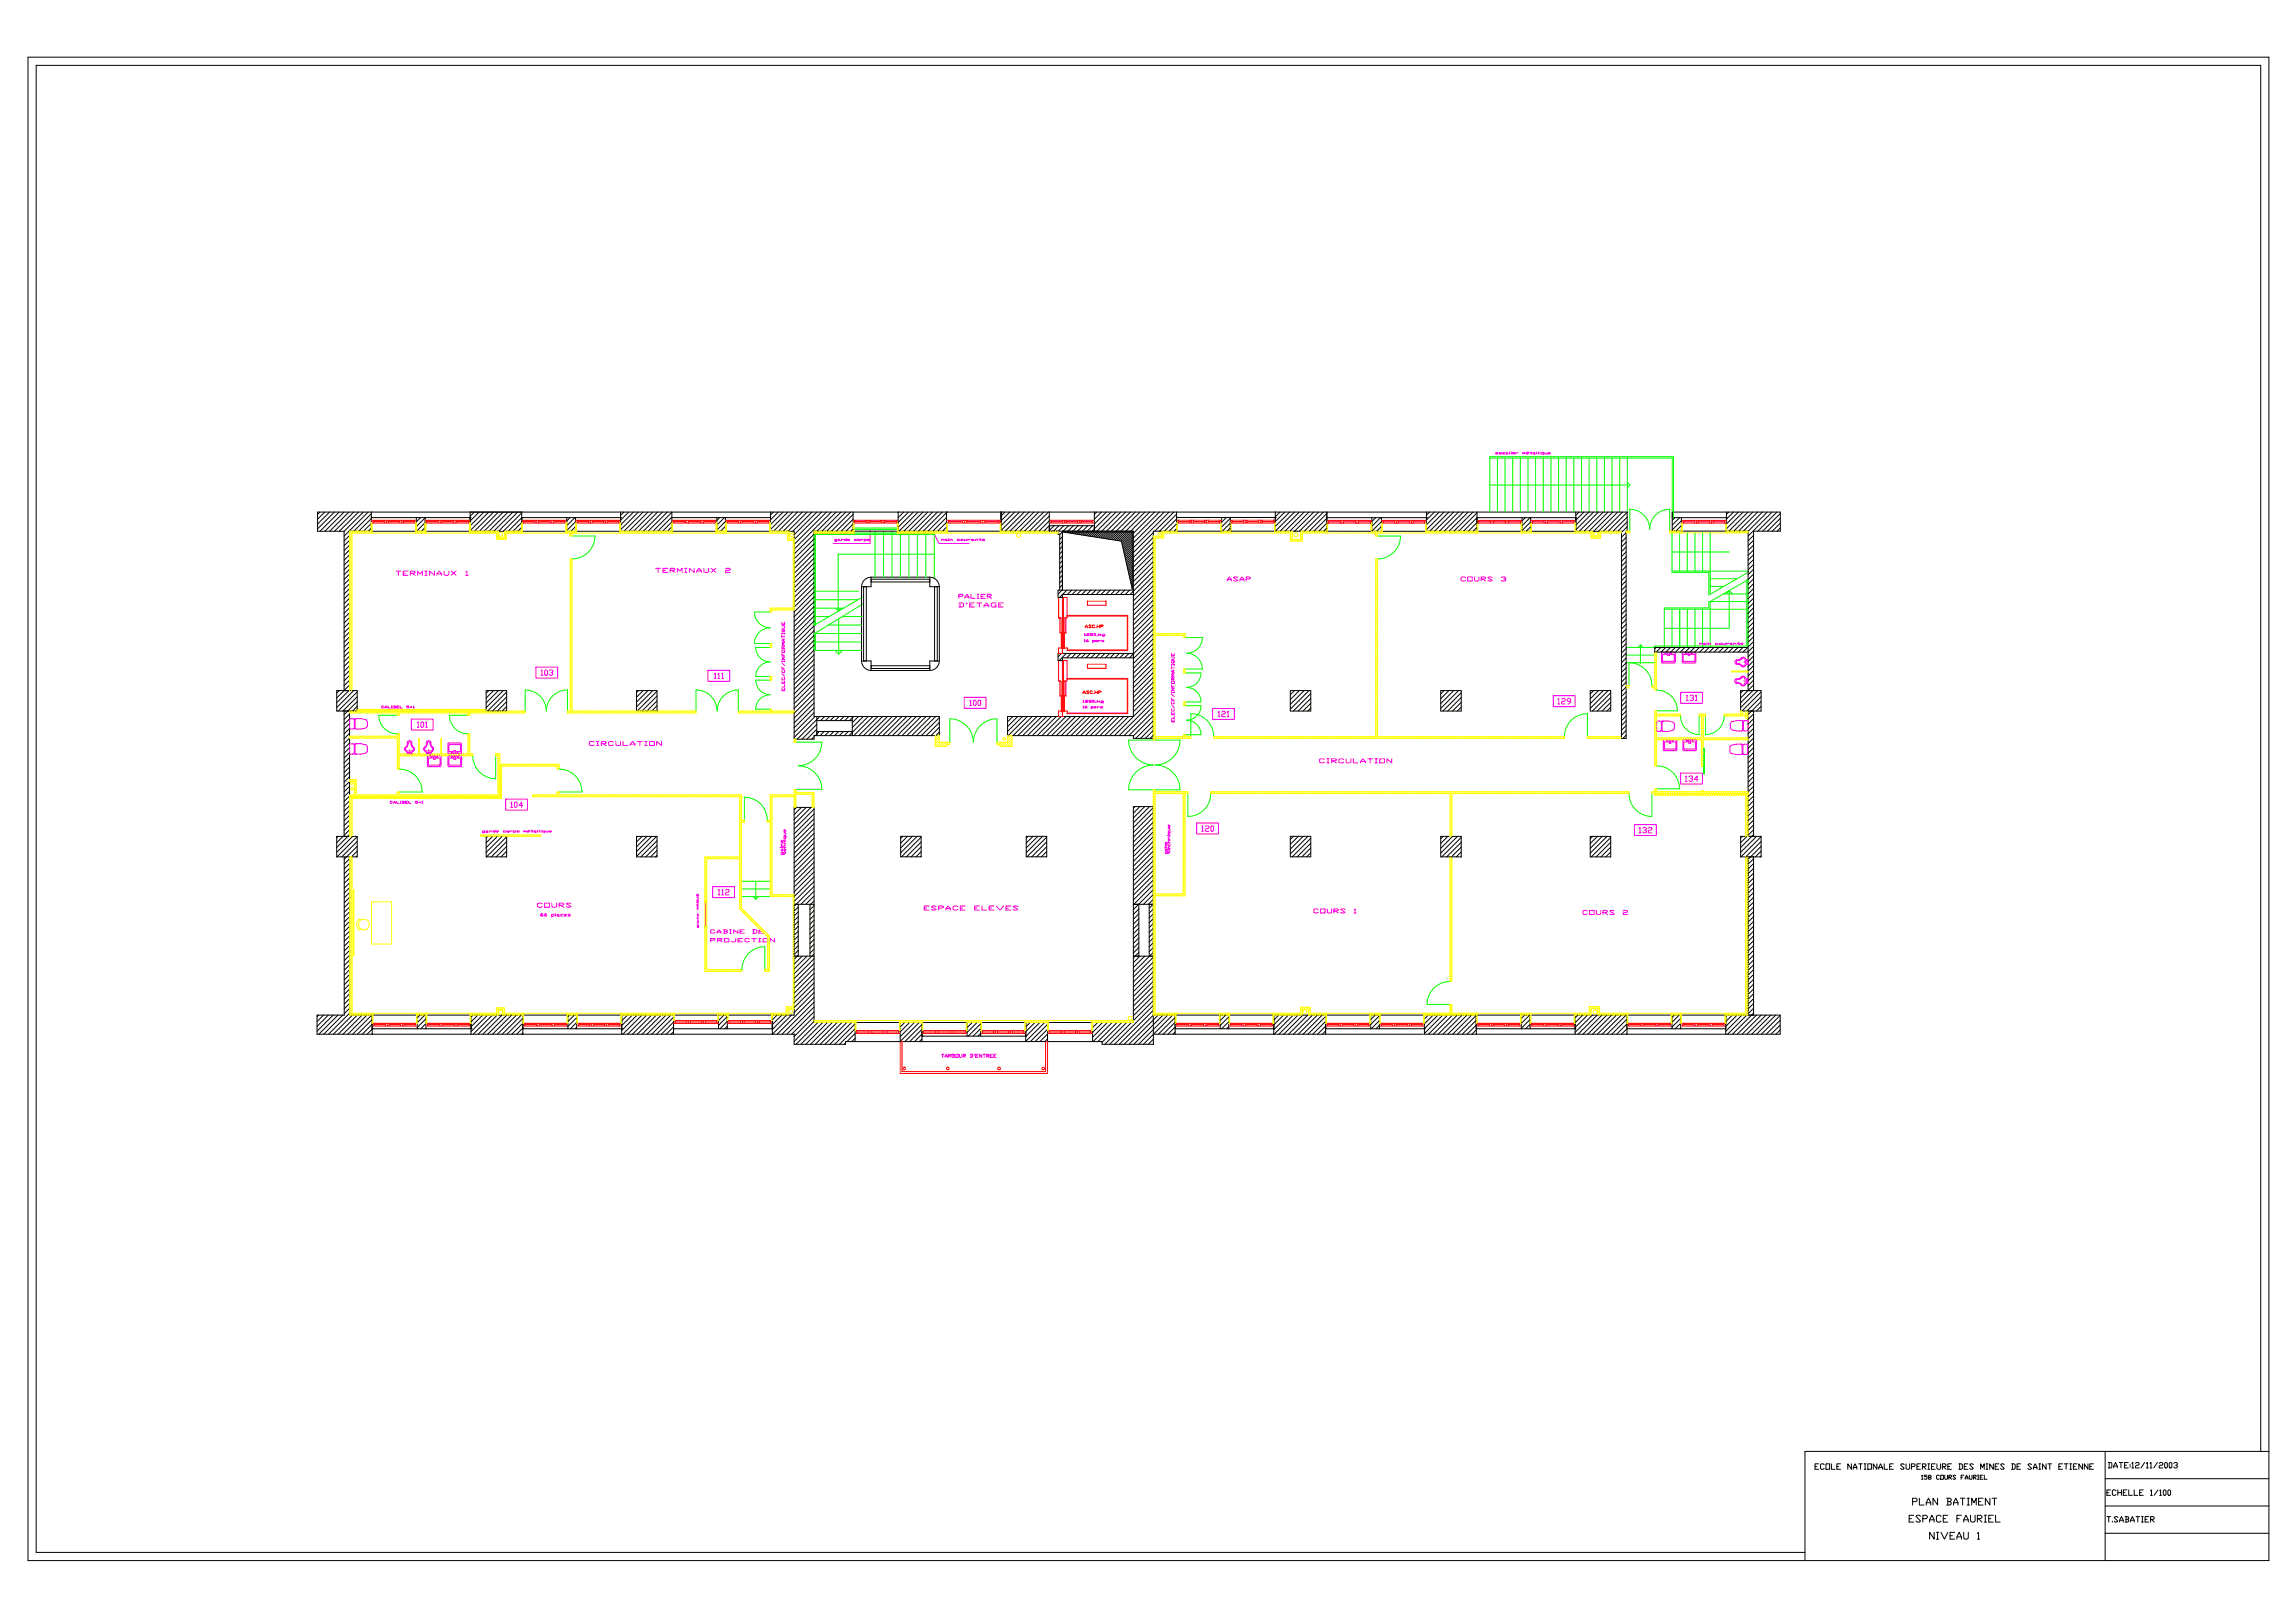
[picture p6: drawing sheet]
<svg xmlns="http://www.w3.org/2000/svg" width="841mm" height="594mm" viewBox="0 0 841 594" stroke-linecap="round" stroke-linejoin="round" font-family="sans-serif">
<g fill="none" stroke="#f0f" stroke-width=".37">
<path d="M547.9 166l.8-.1-.2-.1-.6 .1 .2 .4h.4M550 165.8l-.9 .1 .9 .3-.2 .1h-.7M551.3 165.8l-.9 .1 .2 .4h.7M551.7 165.9l.4-.1 .2 .4-.4 .1zM552.3 166.2l.2 .1M552.9 165.5l.3 .8M553.6 165.5v.2M553.6 165.8v.5M554 166l.8-.1-.2-.1-.6 .1 .2 .4h.4M555.3 165.8v.5M556.1 165.9l-.4-.1-.4 .2M557.8 165.9l.4 .1"/>
<path d="M557.8 165.8v.5M558.2 165.9h.4v.4M559.1 166l.8-.1-.2-.1-.6 .1 .2 .4h.4M559.7 165.5l-.4 .2M560.3 165.8h.9M560.8 165.5v.7h.4M561.6 165.9l.4-.1 .2 .4-.4 .1zM562.2 166.2l.3 .1M562.9 165.5l.2 .8M563.5 165.5l.2 .8M564.1 165.5v.2M564.1 165.8v.5"/>
<path d="M565.4 165.9h-.8l.2 .4h.6M565.4 165.8v.7M565.8 165.8l.2 .5 .7-.3M566.7 165.8v.5M567.1 166l.8-.1-.2-.1-.6 .1 .2 .4h.4M306.6 198l-.8-.1 .2-.4 .6 .1v.5h-.8M307 197.6l.4-.1 .2 .4-.4 .1zM307.6 197.9l.2 .1M308.2 197.5v.5M309 197.6l-.4-.1-.4 .3M309.4 197.6l.4-.1 .4 .3-.6 .2zM310.2 197.3v.7"/>
<path d="M310.6 197.8l.8-.2-.2-.1-.6 .1v.3l.6 .1M313.8 197.5l-.8 .1 .2 .4h.6M314.2 197.6l.6-.1 .2 .4-.6 .1zM315.4 197.5v.5M316.2 197.6l-.4-.1-.4 .3M316.6 197.6h.8l-.2 .4h-.6M316.6 197.5v.8M318.6 197.5l-.8 .1 .8 .3-.8 .1M318.7 193.7v5.4h-13.5M342.3 195.8l1.7 3.3M344.1 199.1h10.9M344.9 197.6l.4 .2"/>
<path d="M344.9 197.5v.5M345.3 197.6h.5v.4M346.2 197.6l.4-.1 .3 .4-.5 .1zM346.9 197.9l.2 .1M347.5 197.3v.1M347.5 197.5v.5M348 197.8l.6-.3 .2 .5M348 197.5v.5M351.5 197.5l-.9 .1 .2 .4h.7M351.9 197.6l.7-.1 .2 .4-.7 .1zM353.2 197.5l.3 .5 .6-.2M354.1 197.5v.5"/>
<path d="M354.6 197.5v.5M355.4 197.6l-.4-.1-.4 .3M355.9 197.6l.4-.1 .2 .4-.4 .1zM356.5 197.9l.3 .1M357.2 197.8l.7-.3 .2 .5M357.2 197.5v.5M358.5 197.5h.9M359 197.3v.6h.4M359.9 197.8l.8-.2-.2-.1-.6 .1v.3l.6 .1M145 209.2h1.8M145.9 209.2v1.5M147.7 210h.9"/>
<path d="M149.4 209.2h-1.7v1.5h1.7M150.3 210h1.3l.5-.5-.5-.3h-1.3v1.5M150.8 210l1.3 .7M153 210.7v-1.5l.9 1 .8-1v1.5M155.6 209.2h.9M155.6 210.7h.9M156.1 209.2v1.5M159.1 209.2v1.5l-1.7-1.5v1.5M160 210.7v-.5l.9-1 .9 1v.5M160 210.2h1.8M162.7 209.2v1.3l.4 .2 1.3-.2v-1.3M165.3 209.2l1.8 1.5"/>
<path d="M167.1 209.2l-1.8 1.5M170.6 209.5l.4-.3v1.5M170.6 210.7h.9M240.2 208.1h1.8M241.1 208.1v1.5M242.8 208.9h.9M244.6 208.1h-1.8v1.5h1.8M245.5 208.9h1.3l.4-.5-.4-.3h-1.3v1.5M245.9 208.9l1.3 .7M248.1 209.6v-1.5l.9 1 .9-1v1.5M250.8 208.1h.9M250.8 209.6h.9"/>
<path d="M251.2 208.1v1.5M254.3 208.1v1.5l-1.8-1.5v1.5M255.2 209.6v-.5l.9-1 .8 1v.5M255.2 209.1h1.7M257.8 208.1v1.3l.5 .2 1.3-.2v-1.3M260.5 208.1l1.7 1.5M262.2 208.1l-1.7 1.5M265.8 208.4l.4-.3 1.3 .3-.4 .5-1.3 .2v.5h1.7M351.2 218.4h1.1l.4-.5-.4-.2h-1.1v1.5M353.4 219.2v-.5l.8-1 .7 1v.5M353.4 218.7h1.5M355.7 217.7v1.5h1.5"/>
<path d="M357.9 217.7h.7M357.9 219.2h.7M358.3 217.7v1.5M359.4 218.4h.7M360.9 217.7h-1.5v1.5h1.5M361.6 218.4h1.1l.4-.5-.4-.2h-1.1v1.5M362 218.4l1.1 .8M449.5 212.8v-.5l.8-1 .8 1v.5M449.5 212.3h1.6M453.4 211.6l-.4-.3-1.1 .3 1.5 1-.4 .2-1.1-.2M454.2 212.8v-.5l.7-1 .8 1v.5M454.2 212.3h1.5"/>
<path d="M456.5 212.1h1.1l.4-.5-.4-.3h-1.1v1.5M536.8 211.6l-.4-.3-1.2 .3v1l.4 .2 1.2-.2M537.6 211.3h1.7v1.5h-1.7zM540.1 211.3v1.3l.4 .2 1.2-.2v-1.3M542.5 212.1h1.3l.4-.5-.4-.3h-1.3v1.5M543 212.1l1.2 .7M546.6 211.6l-.4-.3-1.2 .3 1.6 1-.4 .2-1.2-.2M549.9 211.6l.4-.3 1.2 .3-.4 .5h-.4M551.1 212.1l.4 .2-.4 .5-1.2-.2M286.4 239.3v.9h1M286.4 238h1v.9h-1zM286.4 229.2l1 .2-.2 .7h-.8"/>
<path d="M286.4 227.9v.9h1v-.9M286.4 231.8v.5M286.4 232.7v.9M286.4 233.2h1M286.4 232.1h1M286.9 237.6v-.7l-.3-.2-.2 .9h1M286.9 228.3v.5M286.9 239.8v.4M287.1 234.1v.8M287.4 235.4h-1l.7 .4-.7 .5h1M287.4 234.1l-1 .4 1 .4M287.4 230.5l-1 .2 .2 .7h.6l.2-.4-.2-.3-.1 .3"/>
<path d="M287.4 231.8v.5M287.4 236.7l-.5 .7M351.2 220.8h1.3l.5 .3v1l-.5 .2h-1.3M351.7 220.8v1.5M354.3 220.8l-.4 .5M355.2 221.6h.9M356.9 220.8h-1.7v1.5h1.7M357.8 220.8h1.8M358.7 220.8v1.5M360.5 222.3v-.5l.8-1 .9 1v.5M360.5 221.8h1.7M364.9 220.8h-1.3l-.5 .3v1l.5 .2h1.3v-.7h-.5"/>
<path d="M365.8 221.6h.8M367.5 220.8h-1.7v1.5h1.7M397.2 232.2l.2-.2v.8M397.2 234.4l.2-.1v.7M397.2 232.8h.4M397.2 235h.4M398.1 232.2h.9l-.9 .3v.3h.9M398.5 234.3l-.6 .3v.3l.6 .1 .2-.1-.2-.2h-.6M400.2 234.7h.8l-.2 .3h-.6M400.2 234.6v.7M400.3 232h-.9v.3l.9 .1-.2 .4-.7-.1M400.7 232.2h.7v.5h-.7z"/>
<path d="M401.3 234.8h.6l.2-.1-.2-.1-.6 .1v.2l.6 .1M402 232.7l-.2 .2M402.5 232v.8M402.5 234.6v.4M402.9 232.5l.5 .3M403.2 234.7l-.3-.1-.4 .2M403.4 232.3l-.9 .2M404.4 234.6l-.8 .1 .8 .2-.2 .1h-.6M404.7 232.8l-.9-.1 .2-.4 .7 .1v.5h-.9M429.1 239.3v.9h1v-.9M429.6 239.8v.4M608.8 239l4.7-.1 .1 3.7-.3 .2-4.5-.1z"/>
<path d="M610.9 239.6h-1.9l.1 2.6h4.1l.1-2.6h-1.9M610.9 239h.5v1.1h-.5zM616.3 239l4.7-.1 .2 3.7-.3 .2-4.6-.1zM618.4 239.6h-1.8v2.6h4.2l.1-2.6h-1.9M618.4 239h.6v1.1h-.6zM622.7 235.7l.4 .1M622.7 235.6v.5M623.1 235.7h.4v.4M624 235.7l.4-.1 .2 .4-.4 .1zM624.6 236l.3 .1M625.3 235.3v.2M625.3 235.6v.5"/>
<path d="M625.7 235.8l.7-.2 .2 .5M625.7 235.6v.5M629.3 235.6l-.9 .1 .2 .4h.7M629.7 235.7l.7-.1 .2 .4-.7 .1zM631 235.6l.2 .5 .7-.3M631.9 235.6v.5M632.4 235.6v.5M633.2 235.7l-.4-.1-.4 .2M633.7 235.7l.4-.1 .2 .4-.4 .1zM634.3 236l.3 .1M635 235.8l.7-.2 .2 .5M635 235.6v.5"/>
<path d="M636.3 235.6h.9M636.8 235.3v.7h.4M637.6 235.8l.9-.1-.2-.1-.7 .1v.3l.7 .1M140.6 258.7h-.8v.5h.8M141 259.3l.4-.7 .4 .7M141 259.1h.8M142.2 258.6v.7h.8M143.4 259.3h.4M143.4 258.6h.4M143.6 258.6v.7M144.2 258.6l.8 .1-.2 .3M144.4 259l.6 .2-.8 .1"/>
<path d="M144.4 258.6v.7M145.4 259h.4M146.2 258.6h-.8v.7h.8M146.6 258.6v.7h.8M149.8 258.6h-.8v.2l.8 .2-.2 .3-.6-.1M150.2 259h.8M150.6 258.7v.5M151.4 258.7l.2-.1v.7M151.4 259.3h.4M196.3 244.3h8v4h-8zM198.2 245.7l.3-.3v2M198.2 247.4h.7"/>
<path d="M199.8 245.4l.7 .3v1.3l-.3 .4-.7-.4v-1.3zM201.2 245.7l.3-.3h.7l.3 .3v.3l-.7 .4M202.2 246.4l.3 .3-.3 .7h-.7l-.3-.4M259.3 245.5h8v4h-8zM261.7 246.9l.3-.4v2M261.7 248.5h.6M263 246.9l.3-.4v2M263 248.5h.7M264.3 246.9l.4-.4v2M264.3 248.5h.7M286.4 252.1v.9h1v-.9M286.4 249.5v.9h1v-.9"/>
<path d="M286.4 244.2v.9h1M286.4 240.7h1l-1 .8h1M286.4 246.8l1 .9M286.4 242.9l1 .8M286.4 242v.4M286.4 242.2h1M286.6 248.1v.9l.8-.2-.2-.7M286.6 245.5v.9h.6v-.9M286.9 244.6v.5M286.9 249.9v.5M286.9 252.6v.4M287.4 250.8v.9h-1"/>
<path d="M287.4 242v.4M353.2 255.4h8v4h-8zM355.2 256.8l.4-.4v2M355.2 258.4h.7M356.9 256.4l.7 .4v1.3l-.4 .3-.6-.3v-1.3zM358.2 256.8l.4-.4 .6 .4v1.3l-.3 .3-.7-.3zM396.7 256.6l.2-.1v.7M396.7 258.7l.2-.1v.7M396.7 257.2h.4M396.7 259.3h.4M397.6 256.6h.8l-.8 .4v.2h.8M398 258.6l-.6 .2v.4h.8l-.8-.2"/>
<path d="M399.7 259h.8l-.2 .3h-.6M399.7 258.8v.8M399.8 256.5h-.9v.2l.9 .1-.3 .4-.6-.1M400.2 256.6h.7v.5h-.7zM400.8 259.1l.8-.1-.2-.2-.6 .2v.2l.6 .1M401.5 257.1l-.2 .2M402 256.5v.7M402 258.8v.5M402.4 257l.4 .2M402.7 259l-.4-.2-.3 .3M402.8 256.7l-.8 .3M403.9 258.8l-.8 .2 .8 .2-.8 .1"/>
<path d="M404.2 257.2l-.9-.1 .2-.4 .7 .1v.5h-.9M429.1 255.6v.9h1M429.1 252.1h1l-1 .9h1M429.1 250.8v.9h1M429.1 249.4h1v.9h-1zM429.1 240.6l1 .3-.1 .6h-.9M429.1 258.3l1 .8M429.1 254.3l1 .9M429.1 243.3v.4M429.1 244.2v.8M429.1 253.4v.5M429.1 253.6h1"/>
<path d="M429.1 244.6h1M429.1 243.5h1M429.3 259.6v.9l.8-.3-.1-.6M429.3 256.9v.9l.8-.2-.1-.7M429.6 249v-.7l-.3-.2-.2 .9h1M429.6 251.2v.5M429.6 256.1v.4M429.8 245.5v.9M430.1 246.8h-1l.7 .4-.7 .5h1M430.1 245.5l-1 .4 1 .5M430.1 242l-.1 .2-.7-.2-.2 .6 .9 .2 .1-.4-.1-.2-.2 .2M430.1 243.3v.4"/>
<path d="M430.1 253.4v.5M430.1 248.1l-.5 .7M444.2 259.5h8v4h-8zM569 254.8h8v4h-8zM570.7 256.2l.3-.4v2M570.7 257.8h.6M572 256.2l.3-.4h.7l.3 .4-.3 .6h-.7l-.3 .4v.6h1.3M575.3 256.8h-1l-.3-.6 .3-.4h.7l.3 .4v1l-.6 .6h-.4M615.6 253.6h8v4h-8zM617.7 254.9l.3-.3v2M617.7 256.6h.6M619 254.9l.3-.3h.7l.3 .3v.4l-.6 .3"/>
<path d="M620 255.6l.3 .3-.3 .7h-.7l-.3-.3M621 254.9l.3-.3v2M621 256.6h.7M635.6 248.9l.4-.3a2.06 2.06 0 0 0 2.1-.9 .99 .99 0 0 1 1.4 .7l.8 .2v.2h-.4v1.3h.4v.2a1.05 1.05 0 0 0-1.3 .8 .91 .91 0 0 1-1.3-.4l-2.1-.7zM635.6 242l.4-.4a2.05 2.05 0 0 0 2.2-.9 .98 .98 0 0 1 1.3 .8l.8 .1v.3h-.4v1.2h.4v.3a1.05 1.05 0 0 0-1.2 .8 .91 .91 0 0 1-1.4-.5l-2.1-.7zM636 249.1l1.5-.4 .8-.7h.4a2.06 2.06 0 0 1 0 2.9h-.4l-.8-.7-1.5-.4zM636 242.1l1.5-.4 .8-.7h.4a2.06 2.06 0 0 1 0 3l-.4-.1-.8-.6-1.5-.5zM639.9 249.2h.4v.5h-.4M639.9 242.2h.4v.6h-.4M640.1 249.2v.5M640.2 242.2v.6M128 263.3l1.2-.1 .6 .4v3.1l-.6 .3-1.2-.1z"/>
<path d="M128 272.5l1.2-.1 .6 .4v3.1l-.6 .3h-1.2zM129.5 266.8l.9 .2M129.5 276.1l.9 .1M130.4 263.2h1.8l1.9 .4 .5 .6v1.8l-.5 .6-1.9 .4h-1.8M130.4 263.2l-.9 .2M130.4 272.4h1.8l1.9 .4 .5 .6v1.8l-.5 .6-1.9 .4h-1.8M130.4 263.2l-.3 .4v3.1l.3 .3M130.4 272.4l-.3 .4v3.1l.3 .3M130.4 272.4l-.9 .2M149.5 271.4l.5-.1 .9 .5a2.06 2.06 0 0 0 .9 2.2 .98 .98 0 0 1-.8 1.3l-.1 .8h-.3v-.4h-1.2v.4h-.3a1.05 1.05 0 0 0-.8-1.2 .91 .91 0 0 1 .5-1.4zM149.7 271.8h.7l.4 1.5 .7 .8v.4a2.06 2.06 0 0 1-3 0l.1-.4 .6-.8zM149.7 275.7v.4h.6v-.4"/>
<path d="M149.7 276h.6M150.7 263.4h7.9v4h-7.9zM152.9 264.7l.3-.3v2M152.9 266.4h.6M154.2 264.7l.3-.3 .7 .3v1.4l-.3 .3-.7-.3zM155.9 264.7l.3-.3v2M155.9 266.4h.6M156.5 271.4l.5-.1 .9 .5a2.06 2.06 0 0 0 .9 2.2 .98 .98 0 0 1-.8 1.3l-.1 .8h-.3v-.4h-1.2v.4h-.3a1.05 1.05 0 0 0-.8-1.2 .92 .92 0 0 1 .5-1.4zM156.7 277l4.7-.1 .1 3.7-.3 .2-4.5-.1zM156.7 271.8h.7l.4 1.5 .7 .8v.4a2.06 2.06 0 0 1-3 0l.1-.4 .6-.8zM156.7 275.7v.4h.6v-.4M156.7 276h.6"/>
<path d="M158.8 277.6h-1.9l.1 2.6h4.1l.1-2.6h-1.9M158.8 277h.5v1.1h-.5zM164.2 277l4.7-.1 .1 3.7-.3 .2-4.5-.1zM164.2 272.2l4.8 .1v3.7l-4.8 .1zM166.3 275.3h-1.9l.1-2.5h4.2v2.5h-1.8M166.3 274.9h.6v1.1h-.6zM166.3 277.6h-1.8v2.6h4.1l.1-2.6h-1.8M166.3 277h.6v1.1h-.6zM217.6 271.8l-.4-.2-1.3 .2v1l.4 .3 1.3-.3M218.5 271.6h.9M218.5 273.1h.9M219 271.6v1.5"/>
<path d="M220.3 272.3h1.3l.4-.5-.4-.2h-1.3v1.5M220.7 272.3l1.3 .8M224.7 271.8l-.4-.2-1.4 .2v1l.5 .3 1.3-.3M225.6 271.6v1.2l.4 .3 1.3-.3v-1.2M228.2 271.6v1.5h1.8M230.9 273.1v-.5l.8-1 .9 1v.5M230.9 272.6h1.7M233.5 271.6h1.8M234.4 271.6v1.5M236.1 271.6h.9M236.1 273.1h.9M236.6 271.6v1.5"/>
<path d="M237.9 271.6h1.8v1.5h-1.8zM242.3 271.6v1.5l-1.7-1.5v1.5M429.1 263.5v.9h1v-.9M429.1 260.9v.9h1v-.9M429.6 261.3v.5M429.6 264v.4M430.1 262.2v.9h-1M446.2 260.8l.3-.3v2M446.2 262.5h.7M447.5 260.8l.4-.3h.6l.4 .3-.4 .7h-.6l-.4 .3v.7h1.4M449.5 260.8l.4-.3v2M449.5 262.5h.7"/>
<path d="M485.1 278.2l-.4-.3-1.3 .3v1l.4 .2 1.3-.2M486 277.9h.9M486 279.4h.9M486.5 277.9v1.5M487.8 278.7h1.3l.4-.5-.4-.3h-1.3v1.5M488.2 278.7l1.3 .7M492.2 278.2l-.5-.3-1.3 .3v1l.5 .2 1.3-.2M493.1 277.9v1.3l.4 .2 1.3-.2v-1.3M495.7 277.9v1.5h1.8M498.4 279.4v-.5l.8-1 .9 1v.5M498.4 278.9h1.7M501 277.9h1.8"/>
<path d="M501.9 277.9v1.5M503.6 277.9h.9M503.6 279.4h.9M504.1 277.9v1.5M505.4 277.9h1.8v1.5h-1.8zM509.8 277.9v1.5l-1.8-1.5v1.5M606.8 264.2l1.2-.1 .6 .3v3.1l-.6 .4-1.2-.1zM608.3 267.7l.9 .2M609.2 264.1h1.8l1.9 .4 .4 .6v1.8l-.4 .6-1.9 .4h-1.8M609.2 264.1l-.9 .2M609.2 264.1l-.3 .4v3l.3 .4M609.4 271.1l4.7-.1 .1 3.8-.3 .2-4.5-.2z"/>
<path d="M611.5 271.8h-1.9l.1 2.5h4.1l.1-2.5h-1.9M611.5 271.1h.5v1.1h-.5zM616.5 271.1l4.7-.1 .2 3.8-.3 .2-4.6-.2zM618.6 271.8h-1.8v2.5h4.2l.1-2.5h-1.9M618.6 271.1h.6v1.1h-.6zM637.8 272.6l.9 .1M637.8 272.6h-1.8l-1.9 .4-.4 .6v1.7l.4 .6 1.9 .5h1.8M637.8 272.6l.4 .3v3.1l-.4 .4M638 263.9l.9 .2M638 263.9h-1.8l-1.9 .4-.5 .7v1.7l.5 .6 1.9 .4h1.8M638 263.9l.3 .4v3.1l-.3 .3M638.4 272.9l.6-.3h1.2v3.7l-1.2 .1-.6-.4z"/>
<path d="M638.6 264.3l.6-.4 1.1 .1v3.7h-1.1l-.6-.3zM638.7 276.2l-.9 .2M638.9 267.6l-.9 .1M143.7 293.6h-.8v.5h.8M144.1 294.2l.4-.7 .4 .7M144.1 294h.8M145.3 293.5v.7h.8M146.5 293.5h.4M146.5 294.2h.4M146.7 293.5v.7M147.3 293.5l.8 .1-.2 .3M147.5 293.9l.6 .2-.8 .1"/>
<path d="M147.5 293.5v.7M148.5 293.9h.4M149.3 293.5h-.8v.7h.8M149.7 293.5v.7h.8M152.9 293.5h-.8v.2l.8 .2v.2h-.8M153.3 293.9h.8M153.7 293.6v.5M154.5 293.6l.2-.1v.7M154.5 294.2h.4M185.2 292.7h8v4h-8zM187.1 294.1l.3-.4v2M187.1 295.7h.7"/>
<path d="M188.4 294.1l.4-.4 .6 .4v1.3l-.3 .3-.7-.3zM191.4 295.1h-1.3l1-1.4v2M615.6 283.2h8v4h-8zM617.3 284.5l.4-.3v2M617.3 286.2h.7M618.7 284.5l.3-.3h.7l.3 .3v.3l-.7 .4M619.7 285.2l.3 .3-.3 .7h-.7l-.3-.4M622 285.5h-1.4l1.1-1.3v2M177.6 304.8l-.8-.1 .2-.4 .6 .1v.5h-.8M178 304.4l.4-.1 .3 .4-.5 .1zM178.7 304.7l.2 .1M179.3 304.3v.5"/>
<path d="M180.1 304.4l-.4-.1-.4 .3M180.5 304.4l.5-.1 .4 .3-.6 .2zM181.4 304.1v.7M181.8 304.6l.8-.2-.2-.1-.6 .1 .2 .4h.4M185.2 304.3l-.9 .1 .2 .4h.7M185.6 304.4l.6-.1 .2 .4-.6 .1zM186.9 304.3v.5M187.7 304.4l-.4-.1-.4 .3M188.1 304.4h.9l-.3 .4h-.6M188.1 304.3v.8M190.2 304.3h-.6l-.2 .1 .8 .3-.8 .1M191.9 304.4l.4 .2"/>
<path d="M191.9 304.3v.5M192.3 304.4h.4v.4M193.2 304.6l.8-.2-.2-.1-.6 .1v.3l.6 .1M193.8 304.1l-.4 .1M194.4 304.3h.9M194.8 304.1v.6h.5M195.7 304.4l.4-.1 .2 .4-.4 .1zM196.3 304.7l.2 .1M196.9 304.1l.3 .7M197.6 304.1l.2 .7M198.2 304.1v.1M198.2 304.3v.5"/>
<path d="M199.5 304.4h-.9l.2 .4h.7M199.5 304.3v.8M199.9 304.3l.2 .5 .6-.2M200.7 304.3v.5M201.2 304.6l.8-.2-.2-.1-.6 .1v.3l.6 .1M285.8 310.4h.1M286.1 310.4h1.7M286.1 310h.7M286.3 311.1l.5 .2-.2 .4-.5-.2zM286.8 312.2l-.2 .8-.5-.2 .2-.6h.6v.8M286.8 309.1l-.7 .2 .3 .7M286.8 308l-.2 .6h-.3l-.2-.6 .2-.3 .1 .3v.6"/>
<path d="M286.8 310.8l-.2 .3M286.8 307.7h.2M287.2 312.2v.8M287.2 309.1h.6M287.2 307.7h.6M287.2 306.4h1M287.2 305.1h.6M287.3 306.4v.9l.5-.2v-.7M287.5 305.1l.3 .7-.6 .2M287.7 312.2v.4h-.9M287.8 311.1l-.1 .6h-.4l-.1-.6 .1-.3 .2 .3v.6M287.8 309.5l-.6 .2 .3 .7"/>
<path d="M287.8 308.2l-.6 .2 .3 .7M287.8 304l-.1 .7h-.4l-.1-.7 .1-.2 .2 .2v.7M426.5 310.6h.2M426.8 310.6h.7M426.8 310.2h.7M427 311.1l.5 .2-.2 .3-.5-.2zM427.5 312l-.2 .7-.5-.2 .2-.5h.7v.7M427.5 309.5l-.7 .2 .4 .5M427.5 308.7l-.2 .5-.5-.2v-.3h.4v.5M427.5 310.9l-.2 .2M427.6 308.7h1M427.6 306.1h.1"/>
<path d="M427.9 309.1l.2 .9 .5-.2v-.7M427.9 311.8v.9M427.9 307.4h.7M427.9 306.1h.7M427.9 304.7h1M427.9 303.4h.7M428.1 304.7v.9l.5-.2v-.7M428.2 303.4l.4 .7-.7 .2M428.4 311.8v.4h-.8M428.6 310.7l-.2 .6h-.3l-.2-.6 .2-.2 .1 .2v.6M428.6 307.8l-.7 .2 .3 .7M428.6 306.5l-.7 .2 .3 .7"/>
<path d="M428.6 302.3l-.2 .7h-.3l-.2-.7 .2-.2 .1 .2v.7M438.3 301.4h8v4.1h-8zM440.2 302.8l.3-.3v2M440.2 304.5h.7M441.5 302.8l.4-.3h.6l.4 .3-.4 .7h-.6l-.4 .3v.7h1.4M443.5 302.8l.4-.3 .6 .3v1.3l-.3 .4-.7-.4zM598.7 302h8v4h-8zM600.4 303.4l.3-.4v2M600.4 305h.7M601.7 303.4l.4-.4h.6l.4 .4v.3l-.7 .3M602.7 304l.4 .4-.4 .6h-.6l-.4-.3M603.7 303.4l.4-.4h.6l.4 .4-.4 .6h-.6l-.4 .4v.6h1.4"/>
<path d="M198.6 331l-.4-.2-1.4 .2v1l.5 .3 1.3-.3M198.8 334.6l-.7 .3v.5h.9l-.2-.3h-.7M199.5 330.8h1.8v1.5h-1.8zM200.1 334.6l-.7 .3v.5h.9l-.2-.3h-.7M202.1 335.1h.8l-.2 .5h-.6M202.1 334.9v1M202.1 330.8v1.2l.5 .3 1.3-.3v-1.2M203.4 334.6l.2 1M204.1 335.1l.4-.2 .2 .5-.4 .2zM204.7 335.4l.2 .2M204.8 331.5h1.3l.4-.5-.4-.2h-1.3v1.5M205.2 331.5l1.3 .8"/>
<path d="M206.3 334.9l-.9 .2 .2 .5h.7M206.7 335.2h.7l.2-.1-.2-.2-.7 .2v.3l.7 .2M208.9 334.9h-.7l-.2 .2 .9 .3-.9 .2M209.2 331l-.5-.2-1.3 .2 1.8 1-.5 .3-1.3-.3M255.3 329.9v.8h.4l.1-.8-.3 .2M255.3 328.7l.5 .2-.1 .6h-.4M255.3 327.5v.8l.4-.8v.8M255.4 335.9l.1 .8 .3-.8M255.5 337.3l.3 .2-.1 .4-.3-.2zM255.5 331.9l-.2-.8v.8h.5M255.6 332.3v.8M255.8 338.9l-.1 .8-.3-.2 .1-.6h.3v.8"/>
<path d="M255.8 338.3l-.5 .2M255.8 334.9l-.1 .6-.3-.6 .1-.2 .1 .8M255.8 332.3l-.5 .4 .5 .4M255.8 337.1l-.1 .2M255.8 331.1l-.3 .6M261.1 324.8h7.9v4h-7.9zM263.1 326.1l.3-.3v2M263.1 327.8h.7M264.4 326.1l.3-.3v2M264.4 327.8h.7M265.7 326.1l.4-.3h.6l.4 .3-.4 .7h-.6l-.4 .3v.7h1.4M338.5 332.6h.9"/>
<path d="M340.3 331.8h-1.8v1.5h1.8M342.9 332.1l-.4-.3-1.3 .3 1.7 1-.4 .2-1.3-.2M343.8 332.6h1.3l.5-.5-.5-.3h-1.3v1.5M346.5 333.3v-.5l.8-1 .9 1v.5M346.5 332.8h1.7M350.9 332.1l-.5-.3-1.3 .3v1l.4 .2 1.4-.2M351.7 332.6h.9M353.5 331.8h-1.8v1.5h1.8M357 332.6h.9M358.8 331.8h-1.8v1.5h1.8M359.7 331.8v1.5h1.7M362.3 332.6h.9"/>
<path d="M364.1 331.8h-1.8v1.5h1.8M365 331.8l1.3 1.5 1.3-1.5M368.5 332.6h.9M370.2 331.8h-1.7v1.5h1.7M372.9 332.1l-1.3-.3-.5 .3 1.8 1-.5 .2-1.3-.2M482.9 333.2l-.4-.3-1.2 .3v1l.4 .2 1.2-.2M483.7 332.9h1.7v1.5h-1.7zM486.2 332.9v1.3l.4 .2 1.2-.2v-1.3M488.6 333.7h1.3l.4-.5-.4-.3h-1.3v1.5M489 333.7l1.3 .7M492.7 333.2l-1.2-.3-.4 .3 1.6 1-.4 .2-1.2-.2M496 333.2l.4-.3v1.5"/>
<path d="M496 334.4h.8M581.5 333.7l-.4-.2-1.3 .2v1l.4 .3 1.3-.3M582.3 333.5h1.6v1.5h-1.6zM584.7 333.5v1.2l.5 .3 1.2-.3v-1.2M587.2 334.2h1.2l.4-.5-.4-.2h-1.2v1.5M587.6 334.2l1.2 .8M591.3 333.7l-.4-.2-1.2 .2 1.6 1-.4 .3-1.2-.3M594.6 333.7l.4-.2 1.2 .2-.4 .5-1.2 .3v.5h1.6M260.3 344.4h1.2l.5-.5-1.7-.2v1.3M261.8 340.8l-.4-.2-1.1 .2v.8l.4 .2 1.1-.2M262.6 341.8v-.4l.8-.8 .7 .8v.4M262.6 341.4h1.5"/>
<path d="M262.8 344.4h1.3l.4-.5-1.7-.2v1.3M263.2 344.4l1.3 .6M264.9 340.6l1.6 .2-.4 .4M265.3 341.2h.8l.4 .4-1.6 .2M265.3 340.6v1.2M265.3 343.7h1.7v1.3h-1.7zM267.2 340.6h.8M267.2 341.8h.8M267.6 340.6v1.2M269.5 343.7v1.1l-.4 .2-1.3-.2M270.3 340.6v1.2l-1.5-1.2v1.2M270.3 344.4h.9"/>
<path d="M271.1 341.2h.8M272 343.7h-1.7v1.3h1.7M272.6 340.6h-1.5v1.2h1.5M274.5 343.9l-.4-.2-1.3 .2v.9l.5 .2 1.2-.2M275.4 343.7h1.6M275.7 340.6l1.5 .2v.8l-1.5 .2M276.1 340.6v1.2M276.2 343.7v1.3M277.9 345h.8M277.9 343.7h.8M278 341.2h.8M278.3 343.7v1.3"/>
<path d="M279.5 343.7h1.7v1.3h-1.7zM279.6 340.6h-1.6v1.2h1.6M283.7 343.7v1.3l-1.7-1.3v1.3M344.9 386.1h.9M345.3 386.1v1.2M346.2 387.3l.4-1.2 .5 1.2M346.2 386.9h.9M347.5 387.3v-1.2l.5 .8 .4-.8v1.2M348.8 386.1l.9 .2-.2 .4M349.1 386.7h.4l.2 .4-.9 .2M349.1 386.1v1.2M350.2 386.1h.8v1.2h-.8z"/>
<path d="M351.5 386.1l.2 1.2 .7-.2v-1M352.8 386.7h.7l.2-.4-.9-.2v1.2M353 386.7l.7 .6M355.4 386.1l.9 .2v.8l-.9 .2M355.7 386.1v1.2M357 386.1l-.2 .4M357.4 386.7h.5M358.3 386.1h-.9v1.2h.9M359.6 386.1v1.2l-.9-1.2v1.2M360.1 386.1h.9M360.5 386.1v1.2M361.4 386.7h.7l.2-.4-.9-.2v1.2"/>
<path d="M361.6 386.7l.7 .6M362.7 386.7h.5M363.6 386.1h-.9v1.2h.9M364 386.7h.5M364.9 386.1h-.9v1.2h.9"/>
<circle cx="610.1" cy="239.3" r=".23"/>
<circle cx="612.2" cy="239.3" r=".23"/>
<circle cx="617.6" cy="239.3" r=".23"/>
<circle cx="619.8" cy="239.3" r=".23"/>
<circle cx="638.9" cy="249.4" r=".07"/>
<circle cx="639" cy="242.5" r=".07"/>
<circle cx="150" cy="274.8" r=".07"/>
<circle cx="157" cy="274.8" r=".07"/>
<circle cx="158" cy="277.2" r=".23"/>
<circle cx="160.1" cy="277.2" r=".23"/>
<circle cx="165.5" cy="275.7" r=".23"/>
<circle cx="165.5" cy="277.2" r=".23"/>
<circle cx="167.7" cy="277.2" r=".23"/>
<circle cx="167.7" cy="275.7" r=".23"/>
<circle cx="610.7" cy="271.4" r=".23"/>
<circle cx="612.8" cy="271.4" r=".23"/>
<circle cx="617.8" cy="271.4" r=".23"/>
<circle cx="620" cy="271.4" r=".23"/>
</g>
<g fill="none" stroke="#0f0" stroke-width=".37">
<path d="M545.7 167.8h66.9v21.7h.5v-22.2h-67.4v20.3M545.7 177.7h50.4M548.5 168v19.6M551.3 168v19.6M554.1 167.8v19.8M556.9 167.8v19.8M559.7 167.8v19.8M562.5 167.8v19.8M565.3 167.8v19.8M568.1 167.8v19.8M570.9 167.8v19.8M573.7 167.8v19.8"/>
<path d="M576.5 167.8v19.8M579.3 167.8v19.8M582.1 167.8v19.8M584.9 167.8v19.8M587.7 167.8v19.8M590.5 167.8v19.8M593.3 167.8v19.8M596 176.6l1.1 1.1-1 1M596.1 167.8v19.8M209.6 196.3h8.4a8.4 8.4 0 0 1-8.4 8.4M298.2 195.8h.1M298.2 195.3h44.1v.5h-43.6v33.2h-.5"/>
<path d="M298.2 195.8v33.2M312.5 193.9h16.5M312.5 193.4h16.5M320.5 194.7v16.9M323.6 194.7v16.9M326.7 194.7v16.9M329.8 194.7v16.9M332.9 194.7v16.9M336 194.7v16.9M339.1 194.7v16.9M342.2 194.7v16.9M504.6 196.3h8.4a8.4 8.4 0 0 1-8.4 8.5"/>
<path d="M611.6 194.5v-8a7.3 7.3 0 0 0-7.3 7.3 7.3 7.3 0 0 0-7.3-7.3v8.1M612.5 195.2v.1M612.5 195.5v.1M612.5 195.8v.1M612.5 196v.2M612.5 196.3v.2M612.5 196.6v.2M612.5 196.9v.1M612.5 197.2v.1M612.5 197.5v.1M612.5 197.7v.2M612.5 198v.2"/>
<path d="M612.5 198.3v.1M612.5 198.6v.1M612.5 198.9v.1M612.5 199.1v.2M612.5 199.4v.2M612.5 199.7v.2M612.5 200v.1M615.3 195.2v.1M615.3 195.5v.1M615.3 195.8v.1M615.3 196v.2M615.3 196.3v.2"/>
<path d="M615.3 196.6v.2M615.3 196.9v.1M615.3 197.2v.1M615.3 197.5v.1M615.3 197.7v.2M615.3 198v.2M615.3 198.3v.1M615.3 198.6v.1M615.3 198.9v.1M615.3 199.1v.2M615.3 199.4v.2M615.3 199.7v.2"/>
<path d="M615.3 200v.1M618.1 195.2v.1M618.1 195.5v.1M618.1 195.8v.1M618.1 196v.2M618.1 196.3v.2M618.1 196.6v.2M618.1 196.9v.1M618.1 197.2v.1M618.1 197.5v.1M618.1 197.7v.2M618.1 198v.2"/>
<path d="M618.1 198.3v.1M618.1 198.6v.1M618.1 198.9v.1M618.1 199.1v.2M618.1 199.4v.2M618.1 199.7v.2M618.1 200v.1M620.9 195.2v.1M620.9 195.5v.1M620.9 195.8v.1M620.9 196v.2M620.9 196.3v.2"/>
<path d="M620.9 196.6v.2M620.9 196.9v.1M620.9 197.2v.1M620.9 197.5v.1M620.9 197.7v.2M620.9 198v.2M620.9 198.3v.1M620.9 198.6v.1M620.9 198.9v.1M620.9 199.1v.2M620.9 199.4v.2M620.9 199.7v.2"/>
<path d="M620.9 200v.1M623.7 195.2v.1M623.7 195.5v.1M623.7 195.8v.1M623.7 196v.2M623.7 196.3v.2M623.7 196.6v.2M623.7 196.9v.1M623.7 197.2v.1M623.7 197.5v.1M623.7 197.7v.2M623.7 198v.2"/>
<path d="M623.7 198.3v.1M623.7 198.6v.1M623.7 198.9v.1M623.7 199.1v.2M623.7 199.4v.2M623.7 199.7v.2M623.7 200v.1M626.5 195.2v.1M626.5 195.5v.1M626.5 195.8v.1M626.5 196v.2M626.5 196.3v.2"/>
<path d="M626.5 196.6v.2M626.5 196.9v.1M626.5 197.2v.1M626.5 197.5v.1M626.5 197.7v.2M626.5 198v.2M626.5 198.3v.1M626.5 198.6v.1M626.5 198.9v.1M626.5 199.1v.2M626.5 199.4v.2M626.5 199.7v.2"/>
<path d="M626.5 200v.1M298.2 219.7h16.1M298.3 216.6h16.2M306.9 203h35.3M307 203v20.8M313.9 219.9l-.2 .1M314.1 219.8h-.1M314.4 219.6l-.2 .1M314.6 219.5l-.1 .1M314.8 219.4h-.1M315.1 219.2l-.1 .1M315.3 219.1h-.1"/>
<path d="M315.6 218.9l-.1 .1M315.8 218.8l-.1 .1M316.1 218.6l-.2 .1M316.3 218.5l-.1 .1M612.3 209.7h.1M612.5 209l.1 .2M612.5 200.3v.1M612.5 200.6v.1M612.5 200.8v.2M612.5 201.1v.2M612.5 201.4v.1M612.5 201.7v.1"/>
<path d="M612.5 202v.1M612.5 202.3v.1M612.5 202.5v.2M612.5 202.8v.2M612.5 203.1v.1M612.5 203.4v.1M612.5 203.7v.1M612.5 203.9v.2M612.5 204.2v.2M612.5 204.5v.1M612.5 204.8v.1M612.5 205.1v.1"/>
<path d="M612.5 205.4v.1M612.5 205.6v.2M612.5 205.9v.2M612.5 206.2v.1M612.5 206.5v.1M612.5 206.8v.1M612.5 207v.2M612.5 207.3v.2M612.5 207.6v.2M612.5 207.9v.1M612.5 208.2v.1M612.5 208.5v.1"/>
<path d="M612.5 208.7v.2M612.5 202.2h.1M612.6 209.7h.1M612.7 202.2h.2M612.8 209.2h.1M612.9 209.7h.1M613 202.2h.1M613 209.2h.2M613.1 209.7h.2M613.3 202.2h.1M613.3 209.2h.2M613.4 209.7h.2"/>
<path d="M613.6 202.2h.1M613.6 209.2h.1M613.7 209.7h.1M613.8 202.2h.2M613.9 209.2h.1M614 209.7h.1M614.1 202.2h.2M614.2 209.2h.1M614.3 209.7h.1M614.4 202.2h.1M614.5 209.2h.1M614.5 209.7h.2"/>
<path d="M614.7 202.2h.1M614.7 209.2h.2M614.8 209.7h.2M615 202.2h.1M615 209.2h.2M615.1 209.7h.2M615.3 202.2h.1M615.3 200.3v.1M615.3 200.6v.1M615.3 200.8v.2M615.3 201.1v.2M615.3 201.4v.1"/>
<path d="M615.3 201.7v.1M615.3 202v.1M615.3 202.3v.1M615.3 202.5v.2M615.3 202.8v.2M615.3 203.1v.1M615.3 203.4v.1M615.3 203.7v.1M615.3 203.9v.2M615.3 204.2v.2M615.3 204.5v.1M615.3 204.8v.1"/>
<path d="M615.3 205.1v.1M615.3 205.4v.1M615.3 205.6v.2M615.3 205.9v.2M615.3 206.2v.1M615.3 206.5v.1M615.3 206.8v.1M615.3 207v.2M615.3 207.3v.2M615.3 207.6v.2M615.3 207.9v.1M615.3 208.2v.1"/>
<path d="M615.3 208.5v.1M615.3 208.7v.2M615.3 209l.1 .2M615.4 209.7h.1M615.5 202.2h.2M615.6 209.2h.1M615.7 209.7h.1M615.8 202.2h.2M615.9 209.2h.1M616 209.7h.1M616.1 202.2h.1M616.1 209.2h.2"/>
<path d="M616.2 209.7h.2M616.4 202.2h.1M616.4 209.2h.2M616.5 209.7h.2M616.7 202.2h.1M616.7 209.2h.2M616.8 209.7h.1M616.9 202.2h.2M617 209.2h.1M617.1 209.7h.1M617.2 202.2h.2M617.3 209.2h.1"/>
<path d="M617.4 209.7h.1M617.5 202.2h.2M617.6 209.2h.1M617.7 209.7h.1M617.8 202.2h.1M617.8 209.2h.2M617.9 209.7h.2M618.1 200.3v.1M618.1 200.6v.1M618.1 200.8v.2M618.1 201.1v.2M618.1 201.4v.1"/>
<path d="M618.1 201.7v.1M618.1 202v.1M618.1 202.3v.1M618.1 202.5v.2M618.1 202.8v.2M618.1 203.1v.1M618.1 203.4v.1M618.1 203.7v.1M618.1 203.9v.2M618.1 204.2v.2M618.1 204.5v.1M618.1 204.8v.1"/>
<path d="M618.1 205.1v.1M618.1 205.4v.1M618.1 205.6v.2M618.1 205.9v.2M618.1 206.2v.1M618.1 206.5v.1M618.1 206.8v.1M618.1 207v.2M618.1 207.3v.2M618.1 207.6v.2M618.1 207.9v.1M618.1 208.2v.1"/>
<path d="M618.1 208.5v.1M618.1 208.7v.2M618.1 209v.2M618.1 202.2h.1M618.1 209.2h.2M618.2 209.7h.2M618.4 202.2h.1M618.4 209.2h.1M618.5 209.7h.1M618.6 202.2h.2M618.7 209.2h.1M618.8 209.7h.1"/>
<path d="M618.9 202.2h.2M619 209.2h.1M619.1 209.7h.1M619.2 202.2h.1M619.3 209.2h.1M619.3 209.7h.2M619.5 202.2h.1M619.5 209.2h.2M619.6 209.7h.2M619.8 202.2h.1M619.8 209.2h.2M619.9 209.7h.2"/>
<path d="M620 202.2h.2M620.1 209.2h.1M620.2 209.7h.1M620.3 202.2h.2M620.4 209.2h.1M620.5 209.7h.1M620.6 202.2h.2M620.7 209.2h.1M620.8 209.7h.1M620.9 200.3v.1M620.9 200.6v.1M620.9 200.8v.2"/>
<path d="M620.9 201.1v.2M620.9 201.4v.1M620.9 201.7v.1M620.9 202v.1M620.9 202.3v.1M620.9 202.5v.2M620.9 202.8v.2M620.9 203.1v.1M620.9 203.4v.1M620.9 203.7v.1M620.9 203.9v.2M620.9 204.2v.2"/>
<path d="M620.9 204.5v.1M620.9 204.8v.1M620.9 205.1v.1M620.9 205.4v.1M620.9 205.6v.2M620.9 205.9v.2M620.9 206.2v.1M620.9 206.5v.1M620.9 206.8v.1M620.9 207v.2M620.9 207.3v.2M620.9 207.6v.2"/>
<path d="M620.9 207.9v.1M620.9 208.2v.1M620.9 208.5v.1M620.9 208.7v.2M620.9 209v.2M620.9 202.2h.1M620.9 209.2h.2M621 209.7h.2M621.2 202.2h.1M621.2 209.2h.2M621.3 209.7h.2M621.5 202.2h.1"/>
<path d="M621.5 209.2h.2M621.6 209.7h.1M621.7 202.2h.2M621.8 209.2h.1M621.9 209.7h.1M622 202.2h.2M622.1 209.2h.1M622.2 209.7h.1M622.3 202.2h.1M622.4 209.2h.1M622.5 209.7h.1M622.6 202.2h.1"/>
<path d="M622.6 209.2h.2M622.7 209.7h.2M622.9 202.2h.1M622.9 209.2h.2M623 209.7h.2M623.2 202.2h.1M623.2 209.2h.1M623.3 209.7h.1M623.4 202.2h.2M623.6 209.7h.1M623.7 200.3v.1M623.7 200.6v.1"/>
<path d="M623.7 200.8v.2M623.7 201.1v.2M623.7 201.4v.1M623.7 201.7v.1M623.7 202v.1M623.7 202.3v.1M623.7 202.5v.2M623.7 202.8v.2M623.7 203.1v.1M623.7 203.4v.1M623.7 203.7v.1M623.7 203.9v.2"/>
<path d="M623.7 204.2v.2M623.7 204.5v.1M623.7 204.8v.1M623.7 205.1v.1M623.7 205.4v.1M623.7 205.6v.2M623.7 205.9v.2M623.7 206.2v.1M623.7 206.5v.1M623.7 206.8v.1M623.7 207v.2M623.7 207.3v.2"/>
<path d="M623.7 207.6v.2M623.7 207.9v.1M623.7 208.2v.1M623.7 208.5v.1M623.7 208.7v.2M623.7 209l-.2 .2M623.7 202.2h.2M623.8 209.2h.1M623.9 209.7h.1M624 202.2h.1M624 209.2h.2M624.1 209.7h.2"/>
<path d="M624.3 202.2h.1M624.3 209.2h.2M624.4 209.7h.2M624.6 202.2h.1M624.6 209.2h.2M624.7 209.7h.1M624.8 202.2h.2M624.9 209.2h.1M625 209.7h.1M625.1 202.2h.2M625.2 209.2h.1M625.3 209.7h.1"/>
<path d="M625.4 202.2h.2M625.5 209.2h.1M625.6 209.7h.1M625.7 202.2h.1M625.7 209.2h.2M625.8 209.7l.2 .2M626 210v.2M626 210.3v.1M626 210.6v.1M626 210.9v.1M626 211.2v.1M626 211.4v.2"/>
<path d="M626 211.7v.2M626 212v.1M626 212.3v.1M626 212.6v.1M626 212.8v.2M626 213.1v.2M626 213.4v.2M626 213.7v.1M626 214v.1M626 214.3v.1M626 214.5v.2M626 214.8v.2"/>
<path d="M626 215.1v.1M626 215.4v.1M626 215.7v.1M626 216v.1M626 216.2v.2M626 216.5v.2M626 216.8v.1M626 217.1v.1M626 217.4v.1M626 217.6v.2M626 217.9v.2M626 202.2h.1"/>
<path d="M626 209.2h.2M626.3 202.2h.1M626.3 209.2h14.1M626.4 214.8h5M626.5 200.3v.1M626.5 200.6v.1M626.5 200.8v.2M626.5 201.1v.2M626.5 201.4v.1M626.5 201.7v.1M626.5 202v.1M626.5 202.3v.1"/>
<path d="M626.5 202.5v.2M626.5 202.8v.2M626.5 203.1v.1M626.5 203.4v.1M626.5 203.7v.1M626.5 203.9v.2M626.5 204.2v.2M626.5 204.5v.1M626.5 204.8v.1M626.5 205.1v.1M626.5 205.4v.1M626.5 205.6v.2"/>
<path d="M626.5 205.9v.2M626.5 206.2v.1M626.5 206.5v.1M626.5 206.8v.1M626.5 207v.2M626.5 207.3v.2M626.5 207.6v.2M626.5 207.9v.1M626.5 208.2v.1M626.5 208.5v.1M626.5 208.7v.2M626.5 209v.3"/>
<path d="M626.5 209.4v.1M626.5 209.7v.1M626.5 210v.1M626.5 210.2v.2M626.5 210.5v.2M626.5 210.8v.1M626.5 211.1v.1M626.5 211.4v.1M626.5 211.6v.2M626.5 211.9v.2M626.5 212.2v.2M626.5 212.5v.1"/>
<path d="M626.5 212.8v.1M626.5 213.1v.1M626.5 213.3v.2M626.5 213.6v.2M626.5 213.9v.1M626.5 214.2v.1M626.5 214.5v.1M626.5 214.7v.2M626.5 215v.2M626.5 215.3v.2M626.5 215.6v.1M626.5 215.9v.1"/>
<path d="M626.5 216.2v.1M626.5 216.4v.2M626.5 216.7v.2M626.5 217v.1M626.5 217.3v.1M626.5 212h9.6M626.5 202.2h.2M626.6 217.6h-.1M626.8 202.2h.2M626.8 217.4l-.1 .1M627.1 220l-.1 .1M627.1 217.3l-.1 .1"/>
<path d="M627.1 202.2h.1M627.3 219.8l-.1 .1M627.3 217.1l-.1 .1M627.4 202.2h.1M627.6 219.7l-.2 .1M627.6 217l-.2 .1M627.7 202.2h.1M627.8 219.6h-.1M627.8 216.9h-.1M627.9 202.2h.2M628.1 219.4l-.2 .1M628.1 216.7l-.2 .1"/>
<path d="M628.2 202.2h.2M628.3 219.3l-.1 .1M628.3 216.6l-.1 .1M628.5 202.2h.2M628.5 219.1l-.1 .1M628.5 216.4l-.1 .1M628.8 219l-.1 .1M628.8 216.3l-.1 .1M628.8 202.2h.1M629 218.9h-.1M629 216.2h-.1M629.1 202.2h.1"/>
<path d="M629.3 218.7l-.1 .1M629.3 216l-.1 .1M629.4 202.2h.1M629.5 218.6h-.1M629.5 215.9h-.1M629.6 202.2h.2M629.8 218.4l-.2 .1M629.8 215.7l-.2 .1M629.9 202.2h.2M630 218.3l-.1 .1M630 215.6l-.1 .1M630.2 202.2h.1"/>
<path d="M630.3 218.2h-.2M630.3 215.5h-.2M630.5 202.2h.1M630.5 218l-.1 .1M630.5 215.3l-.1 .1M630.7 217.9h-.1M630.7 215.2h-.1M630.8 202.2h.1M631 217.7l-.1 .1M631 215l-.1 .1M631.1 202.2h.1M631.2 217.6l-.1 .1"/>
<path d="M631.2 214.9l-.1 .1M631.3 217.5h9.1M631.3 202.2h.2M631.5 217.4l-.1 .1M631.5 214.7l-.1 .1M631.6 202.2h.2M631.7 217.3l-.1 .1M631.7 214.6l-.1 .1M631.9 202.2h.1M632 217.2h-.2M632 214.5h-.2M632.2 202.2h.1"/>
<path d="M632.2 217l-.1 .1M632.2 214.3l-.1 .1M632.3 217.4v.1M632.5 216.9l-.2 .1M632.5 214.2l-.2 .1M632.5 202.2h.1M632.5 217.2l-.1 .1M632.7 216.7l-.1 .1M632.7 214l-.1 .1M632.7 217.1h-.1M632.7 202.2h.2M632.9 216.8l-.1 .1"/>
<path d="M632.9 216.6l-.1 .1M632.9 213.9l-.1 .1M633 202.2h.2M633.1 216.6l-.1 .2M633.2 216.5h-.1M633.2 213.8h-.1M633.3 202.2h.1M633.3 216.5h-.1M633.4 216.3v13.8h-23.6M633.4 216.3l-.1 .1M633.4 213.6l-.1 .1M633.5 216.3h-.1"/>
<path d="M633.6 216.5l.1 .1M633.7 216.2h-.1M633.7 213.5h-.1M633.8 216.7l.1 .1M633.9 216l-.1 .1M633.9 213.3l-.1 .1M634 216.9l.1 .1M634.2 217.1l.1 .1M634.2 215.9l-.2 .1M634.2 213.2l-.2 .1M634.4 217.3l.1 .1M634.4 215.8h-.1"/>
<path d="M634.4 213.1h-.1M634.6 217.5v.1M634.7 215.6l-.2 .1M634.7 212.9l-.2 .1M634.9 215.5h-.1M634.9 212.8h-.1M635.1 215.3l-.1 .1M635.1 212.6l-.1 .1M635.4 215.2l-.1 .1M635.4 212.5l-.1 .1M635.6 215l-.1 .1M635.6 212.3l-.1 .1"/>
<path d="M635.9 214.9l-.1 .1M635.9 212.2l-.1 .1M636.1 214.8h-.1M636.1 212.1h-.1M636.4 214.6l-.2 .1M636.4 211.9l-.2 .1M636.6 214.5l-.1 .1M636.6 211.8l-.1 .1M636.9 214.3l-.2 .1M636.9 211.6l-.2 .1M637.1 214.2l-.1 .1M637.1 211.5l-.1 .1"/>
<path d="M637.3 214.1h-.1M637.3 211.4h-.1M637.6 213.9l-.1 .1M637.6 211.2l-.1 .1M637.8 213.8l-.1 .1M637.8 211.1h-.1M638.1 213.6l-.1 .1M638.1 210.9l-.1 .1M638.3 213.5l-.1 .1M638.3 210.8l-.1 .1M638.6 213.4h-.2M638.6 210.7h-.2"/>
<path d="M638.8 213.2l-.1 .1M638.8 210.5l-.1 .1M639.1 213.1h-.2M639.1 210.4h-.2M639.3 212.9l-.1 .1M639.3 210.2l-.1 .1M639.5 212.8l-.1 .1M639.5 210.1l-.1 .1M639.8 212.7h-.1M639.8 209.9l-.1 .1M640 212.5l-.1 .1M640 209.8l-.1 .1"/>
<path d="M640.3 212.4h-.1M640.3 209.7h-.1M640.5 212.2l-.1 .1M640.5 209.5l-.1 .1M282.1 237.1h-5.3a5.3 5.3 0 0 0 5.3 5.3 5.3 5.3 0 0 0-5.3 5.4h5.3M282.1 224.2h-5.8a5.8 5.8 0 0 0 5.8 5.7 5.8 5.8 0 0 0-5.8 5.8h5.8M298.2 222.8h10.7M298.2 225.8h5.5M298.2 235.1h17.4M298.3 229h-.1M298.5 228.9h-.1M298.7 232v6.2"/>
<path d="M298.7 228.7l-.1 .1M298.9 231.7l-.2 .1M299 228.6h-.1M299.1 231.6l-.1 .1M299.2 228.4l-.1 .1M299.4 231.4l-.1 .1M299.5 228.3l-.1 .1M299.6 231.3l-.1 .1M299.7 228.1l-.1 .1M299.9 231.2h-.2M300 228l-.2 .1M300.1 231l-.1 .1"/>
<path d="M300.2 227.9h-.1M300.3 230.9h-.1M300.5 227.7l-.2 .1M300.6 230.7l-.1 .1M300.7 227.6h-.1M300.8 230.6h-.1M300.9 227.4l-.1 .1M301.1 230.4l-.2 .1M301.2 227.3l-.1 .1M301.3 230.3h-.1M301.4 227.2h-.1M301.5 230.1l-.1 .1"/>
<path d="M301.7 227l-.1 .1M301.8 230h-.1M301.9 226.9h-.1M302 229.8l-.1 .1M302.2 226.7l-.2 .1M302.3 229.7l-.2 .1M302.4 226.6l-.1 .1M302.5 229.5l-.1 .1M302.7 226.4l-.2 .1M302.8 229.4l-.2 .1M302.9 226.3l-.1 .1M303 229.2l-.1 .1"/>
<path d="M303.1 226.2h-.1M303.2 229.1l-.1 .1M303.4 226l-.1 .1M303.6 225.9h-.1M303.7 228.8l-.1 .1M303.9 225.7l-.2 .1M304 228.6l-.2 .1M304.1 225.6l-.1 .1M304.2 228.5l-.1 .1M304.4 225.4l-.2 .1M304.4 228.3l-.1 .1M304.6 225.3l-.1 .1"/>
<path d="M304.7 228.2l-.1 .1M304.8 225.2h-.1M304.9 228.1h-.1M305.1 225l-.1 .1M305.2 227.9l-.2 .1M305.3 224.9l-.1 .1M305.4 227.8h-.1M305.6 224.7l-.1 .1M305.6 227.6l-.1 .1M305.8 224.6l-.1 .1M305.9 227.5h-.1M306 222.8l1 1"/>
<path d="M306.1 224.5h-.2M306.1 227.3l-.1 .1M306.1 238.5l1.1 1.1 1.2-1.1M306.3 224.3l-.1 .1M306.4 227.2h-.2M306.6 224.2h-.2M306.6 227l-.1 .1M306.8 224l-.1 .1M306.8 226.9h-.1M307 223.9l-.1 .1M307.1 226.7l-.1 .1M307.2 226.5v12.6"/>
<path d="M307.3 223.7l-.1 .1M307.3 226.6l-.1 .1M307.5 223.6l-.1 .1M307.6 226.4l-.2 .1M307.8 223.5h-.1M307.8 226.3l-.1 .1M308 223.3l-.1 .1M308 226.1l-.1 .1M308.1 222.8l-1.1 1M308.3 223.2l-.2 .1M308.3 226l-.1 .1M308.5 223l-.1 .1"/>
<path d="M308.7 222.9l-.1 .1M308.8 225.7l-.2 .1M309 225.5l-.1 .1M309.2 222.6l-.1 .1M309.2 225.4l-.1 .1M309.5 222.5h-.1M309.5 225.2l-.1 .1M309.7 222.3l-.1 .1M309.7 225.1l-.1 .1M310 225h-.2M310 222.2l-.2 .1M310.2 224.8l-.1 .1"/>
<path d="M310.2 222l-.1 .1M310.4 224.7h-.1M310.5 221.9l-.2 .1M310.7 224.5l-.1 .1M310.7 221.8h-.1M310.9 224.4h-.1M310.9 221.6l-.1 .1M311.2 224.2l-.2 .1M311.2 221.5h-.1M311.4 224.1h-.1M311.4 221.3l-.1 .1M311.6 223.9l-.1 .1"/>
<path d="M311.7 221.2l-.1 .1M311.9 223.8h-.1M311.9 221.1h-.1M312.1 223.6l-.1 .1M312.2 220.9l-.2 .1M312.4 223.5l-.1 .1M312.4 220.8h-.1M312.6 223.3l-.1 .1M312.6 220.6l-.1 .1M312.9 223.2l-.2 .1M312.9 220.5l-.1 .1M313.1 223l-.1 .1"/>
<path d="M313.1 220.3l-.1 .1M313.3 222.9l-.1 .1M313.4 220.2l-.1 .1M313.6 222.7l-.1 .1M313.6 220.1h-.1M313.8 222.6l-.1 .1M314.1 222.4l-.2 .1M314.3 222.3l-.1 .1M314.5 222.2h-.1M314.8 222l-.1 .1M315 221.9h-.1M315.3 221.7l-.2 .1"/>
<path d="M315.5 221.6h-.1M315.6 228.9l-12.2 .1M315.6 232h-17.4v6.2h17.4M315.7 221.4l-.1 .1M315.9 225.8l-7.5 .1M316 221.3h-.1M316.3 221.1l-.2 .1M434.1 233.5h6.4a5.8 5.8 0 0 1-5.8 5.8 5.8 5.8 0 0 1 5.8 5.7h-6.4M595.7 237.1h44.7v-24.7h-.5v24.2h-33.7v.5M595.7 239.9h10.5M600.9 236.2v6.9M600.9 236.2l1 1"/>
<path d="M600.9 236.2l-.9 1M609.7 223.1h30.7M612.5 223.1v14M615.3 223.1v14M618.1 223.1v14M620.9 223.1v14M623.7 223.1v14M626.6 220.3l-.1 16.8M626.8 220.1l-.1 .1M640.4 220.3h-14.4v2.3h-16.3v14.5M282.1 249.1h-5.3a5.3 5.3 0 0 0 5.3 5.3 5.3 5.3 0 0 0-5.3 5.4h5.3M434.1 258.5h5.9a5.3 5.3 0 0 1-5.4 5.3 5.3 5.3 0 0 1 5.4 5.3h-5.9"/>
<path d="M434.1 246.5h5.9a5.3 5.3 0 0 1-5.4 5.3 5.3 5.3 0 0 1 5.4 5.3h-5.9M595.7 242.7h10.5M596.7 251.1v-8.4a8.4 8.4 0 0 1 8.4 8.4M606.8 252.8a7.6 7.6 0 0 1 7.6 7.6h-7.6M145.5 262h-6.8a6.8 6.8 0 0 0 6.8 6.8M171.4 262h-6.8a6.8 6.8 0 0 0 6.8 6.8M173.2 276.8a8.4 8.4 0 0 0 8.4 8.4v-8.4M207.9 260.4v-7.7a7.7 7.7 0 0 0-7.8 7.7 7.7 7.7 0 0 0-7.7-7.7v7.7M254.9 260.4v-7.7a7.7 7.7 0 0 1 7.8 7.7 7.7 7.7 0 0 1 7.7-7.7v7.7M291.6 271.9h9.4a8.6 8.6 0 0 1-8.6 8.6 8.6 8.6 0 0 1 8.6 8.6h-9.4M347.9 271.9v-8.6a8.6 8.6 0 0 1 8.6 8.6 8.6 8.6 0 0 1 8.7-8.6v8.6M422.5 271.1h-9.1a9.1 9.1 0 0 0 9.1 9.1 9.1 9.1 0 0 0-9.1 9.1h9.1"/>
<path d="M423.2 271.1h9.1a9.1 9.1 0 0 1-9.1 9.1 9.1 9.1 0 0 1 9.1 9.1h-9.1M436.2 269.8v-8.4a8.4 8.4 0 0 1 8.4 8.4M573.1 269.8a8.4 8.4 0 0 1 8.4-8.4v8.4M615.6 262.2a6.8 6.8 0 0 0 6.8 6.9v-6.9M624 274.2h.3v9.2h-.3zM624.8 262.2v6.9a6.8 6.8 0 0 0 6.8-6.9M146.2 281.7a8.4 8.4 0 0 1 8.4 8.4h-8.4M204.8 281.7a8.4 8.4 0 0 1 8.4 8.4h-8.6M435.1 290.7v8.4a8.4 8.4 0 0 0 8.4-8.4M596.7 290.7a8.4 8.4 0 0 0 8.4 8.4v-8.4M606.8 280.5a8.4 8.4 0 0 1 8.4 8.4h-8.4M272.7 300.4v-8.4a8.4 8.4 0 0 1 8.4 8.4"/>
<path d="M271.6 322.8h10.5M271.6 325.6h10.5M271.6 328.4h10.5M275.9 328.4l.9 1M276.8 322.8v6.6M277.8 328.4l-1 1M271.7 355.1a8.4 8.4 0 0 1 8.5-8.4v8.4M531.1 359.5a8.4 8.4 0 0 0-8.4 8.4h8.4"/>
</g>
<g fill="none" stroke="#000" stroke-width=".37">
<path d="M10.3 20.9h820.8v550.7h-820.8zM117.2 187.6l-.9 .8M118.9 187.6l-2.6 2.6M120.7 187.6l-4.4 4.3M122.5 187.6l-6.2 6.1M124.2 187.6l-7 7M126 187.6l-7 7M126 194.6h-9.7v-7h479.8l-.1 7h-.3v75.9h-1.7v-75.9h-91.5M126 194.6v58.3M127.8 187.6l-7 7M128 196.1l-2 2M128 197.9l-2 2"/>
<path d="M128 199.7l-2 2M129.6 187.6l-7.1 7M131.3 187.6l-7 7M133.1 187.6l-7.1 7M134.9 187.6l-8.9 8.8M136 194.6h.1M136 189.6h.1M136 189.6h36.2M136 187.6v7M136 188.2l-6.4 6.4M136 189.9l-4.6 4.7M136 191.7l-2.9 2.9"/>
<path d="M136 193.5l-1.1 1.1M152.5 189.6v5M154 189.6l-1.5 1.5M155.7 189.6v5M155.7 189.7l-3.2 3.2M155.7 191.4l-3.1 3.2M155.7 193.2l-1.4 1.4M172.2 194.6h.1M172.2 189.6h.1M172.2 187.6v7M173.7 187.6l-1.5 1.5M175.5 187.6l-3.3 3.2"/>
<path d="M177.3 187.6l-5.1 5M179 187.6l-6.8 6.8M180.8 187.6l-7 7M182.6 187.6l-7 7M184.3 187.6l-7 7M186.1 187.6l-7 7M187.9 187.6l-7 7M189.6 187.6l-7 7M191.1 189.6h.1M191.1 187.6v7M191.1 189.6h36.2M191.1 187.9l-6.7 6.7"/>
<path d="M191.1 189.6l-4.9 5M191.1 191.4l-3.2 3.2M191.1 193.2l-1.4 1.4M207.6 189.6v5M208.8 189.6l-1.2 1.2M210.6 189.6l-3 3M210.8 189.6v5M210.8 192.9l-1.7 1.7M210.8 191.1l-3.2 3.2M227.3 189.6h.1M227.3 187.6v7M228.5 187.6l-1.2 1.2"/>
<path d="M230.3 187.6l-3 2.9M232.1 187.6l-4.8 4.7M233.8 187.6l-6.5 6.5M235.6 187.6l-7 7M237.4 187.6l-7 7M239.1 187.6l-7 7M240.9 187.6l-7 7M242.7 187.6l-7 7M244.4 187.6l-7 7M246.1 189.6h.1M246.1 193l-1.6 1.6M246.1 191.2l-3.4 3.4"/>
<path d="M246.1 189.6h36.1M246.1 187.6v7M246.1 187.6l-6.9 7M246.1 189.4l-5.1 5.2M262.6 189.6v5M263.6 189.6l-1 1M265.4 189.6l-2.8 2.8M265.7 189.6v5M265.7 192.8l-1.8 1.8M265.7 194.5v.1M265.7 191l-3.1 3.1M282.2 187.6v7"/>
<path d="M283.3 187.6l-1.1 1M285.1 187.6l-2.9 2.8M286.8 187.6l-4.6 4.6M288.6 187.6l-6.4 6.3M290.4 187.6l-7 7M292.1 187.6l-7 7M293.9 187.6l-7 7M295.7 187.6l-7 7M297.4 187.6l-7 7M298.2 194.6h.1M298.2 194.6v67.8h45.9v7h-45.9v1.3h-7.3v-76.1h-162.9v58.3M298.2 194.6h68.5"/>
<path d="M298.2 195.6l-7.3 7.3M298.2 197.4l-7.3 7.3M298.2 199.2l-7.3 7.3M299.2 187.6l-8.3 8.3M301 187.6l-10.1 10M302.7 187.6l-11.8 11.8M304.5 187.6l-13.6 13.6M306.3 187.6l-7 7M308 187.6l-7 7M309.8 187.6l-7 7M311.6 187.6l-7 7M312.5 187.6v7"/>
<path d="M312.5 188.4l-6.2 6.2M312.5 191.9l-2.6 2.7M312.5 190.2l-4.4 4.4M312.5 193.7l-.9 .9M329 187.6v7M329.3 187.6l-.3 .2M331 187.6l-2 2M332.8 187.6l-3.8 3.8M334.6 187.6l-5.6 5.5M336.3 187.6l-7 7M338.1 187.6l-7 7M339.9 187.6l-7 7"/>
<path d="M341.6 187.6l-7 7M343.4 187.6l-7 7M345.2 187.6l-7 7M346.7 194.6h.1M346.7 187.6h.1M346.7 187.6v7M346.7 193.1l-1.5 1.5M346.7 187.8l-6.8 6.8M346.7 189.6l-5 5M346.7 191.3l-3.2 3.3M366.7 194.6h.1M366.7 187.6h.1"/>
<path d="M366.7 194.6h48.5v67.8h-46.1v7h46.1v1h7.3v-75.8h63.5M366.7 187.6v7M368.1 187.6l-1.4 1.4M369.9 187.6l-3.2 3.2M371.7 187.6l-5 4.9M373.4 187.6l-6.7 6.7M375.2 187.6l-7 7M377 187.6l-7 7M378.7 187.6l-7 7M380.5 187.6l-7 7M382.3 187.6l-7 7M384 187.6l-7 7"/>
<path d="M384.4 187.6v7M384.4 192.6h16.5M384.4 190.8l-3.8 3.8M384.4 192.5l-2.1 2.1M384.4 189l-5.6 5.6M386.1 192.6l-2 2M387.6 194.6v1.1h.6v20.5M387.9 192.6l-2 2M389.2 194.6v21.6M389.2 196.6l-1 1M389.2 194.8l-1 1M389.2 198.3l-1 1"/>
<path d="M389.6 194.9h25.2v20.9l-4-17.6zM389.6 192.6l-2 2M390.1 194.9v.1M390.8 194.9l-.1 .2M391.4 192.6l-2 2M391.5 194.9l-.2 .3M392.3 194.9l-.4 .3M393 194.9l-.5 .4M393.2 192.6l-2 2M393.7 194.9l-.6 .5M394.4 194.9l-.7 .6M394.9 192.6l-2 2"/>
<path d="M395.1 194.9l-.8 .7M395.8 194.9l-.8 .8M396.5 194.9l-.9 .9M396.7 192.6l-2 2M397.2 194.9l-1 1M397.9 194.9l-1.1 1.1M398.5 192.6l-2 2M398.6 194.9l-1.2 1.2M399.3 194.9l-1.3 1.3M400 194.9l-1.4 1.4M400.2 192.6l-1.9 2M400.7 194.9l-1.5 1.5"/>
<path d="M400.9 187.6v7M401.4 194.9l-1.6 1.6M401.7 187.6l-.8 .8M402.2 194.9l-1.7 1.7M402.9 194.9l-1.8 1.8M403.5 187.6l-2.6 2.6M403.6 194.9l-1.9 1.9M404.3 194.9l-2 2M405 194.9l-2.1 2.1M405.2 187.6l-4.3 4.3M405.7 194.9l-2.2 2.2M406.4 194.9l-2.3 2.3"/>
<path d="M407 187.6l-7 7M407.1 194.9l-2.4 2.3M407.8 194.9l-2.4 2.4M408.5 194.9l-2.5 2.5M408.8 187.6l-7 7M409.2 194.9l-2.6 2.6M409.9 194.9l-2.7 2.7M410.5 187.6l-6.9 7M410.6 194.9l-2.8 2.8M411.3 194.9l-2.9 2.9M412 194.9l-3 3M412.3 187.6l-7 7"/>
<path d="M412.8 194.9l-3.2 3.1M413.5 194.9l-3.3 3.2M414.1 187.6l-7 7M414.2 194.9l-3.4 3.4M414.8 199.9l-3 3M414.8 199.2l-3.1 3.1M414.8 198.5l-3.2 3.2M414.8 197.8l-3.3 3.3M414.8 197.1l-3.5 3.5M414.8 196.4l-3.6 3.6M414.8 195.7l-3.7 3.7M414.8 195l-3.9 3.8"/>
<path d="M415.9 187.6l-7 7M417.6 187.6l-7 7M419.4 187.6l-7 7M421.2 187.6l-7 7M422.5 198.6l-7.3 7.3M422.5 195.1l-7.3 7.3M422.5 196.9l-7.3 7.3M422.9 187.6l-7.7 7.7M424.7 187.6l-9.5 9.5M426.4 187.6l-11.2 11.3M428.2 187.6l-13 13M430 187.6l-7 7"/>
<path d="M431 189.5h.1M431 190.1l-4.5 4.5M431 189.5h36.1M431 187.6v7M431 188.3l-6.2 6.3M431 191.9l-2.7 2.7M431 193.6l-.9 1M447.5 189.5v5.1M449.2 189.5l-1.7 1.8M450.6 189.5v5.1M450.6 189.9l-3.1 3.1M450.6 193.4l-1.1 1.2"/>
<path d="M450.6 191.6l-2.9 3M467.1 189.5h.1M467.1 187.6v7l7.1-7M468.9 187.6l-1.8 1.7M470.6 187.6l-3.5 3.4M472.4 187.6l-5.3 5.2M475.9 187.6l-7 7M477.7 187.6l-7 7M479.5 187.6l-7 7M481.2 187.6l-7 7M483 187.6l-7 7M484.8 187.6l-7 7"/>
<path d="M486 189.6h.1M486 189.6h36.5M486 187.6v7M486 188.1l-6.5 6.5M486 189.8l-4.7 4.8M486 193.4l-1.2 1.2M486 191.6l-2.9 3M486 194.6h16.5M502.5 189.6v5M503.9 189.6l-1.4 1.4M505.7 189.6l-3.2 3.2M506 189.6v5"/>
<path d="M506 191l-3.5 3.6M506 192.8l-1.8 1.8M522.5 189.6h.1M522.5 187.6v7M523.6 187.6l-1.1 1.1M525.4 187.6l-2.9 2.9M527.2 187.6l-4.7 4.6M529 187.6l-6.5 6.4M530.7 187.6l-7 7M532.5 187.6l-7.1 7M534.3 187.6l-7.1 7M536 187.6l-7 7"/>
<path d="M537.8 187.6l-7.1 7M539.6 187.6l-7.1 7M541 189.6h.1M541 189.6h36.2M541 187.6v7M541 189.6l-5 5M541 191.4l-3.2 3.2M541 187.9l-6.7 6.7M541 193.2l-1.4 1.4M557.5 189.6v5M558.7 189.6l-1.2 1.2M560.5 189.6l-3 3"/>
<path d="M560.7 189.6v5M560.7 191.1l-3.2 3.2M560.7 192.9l-1.7 1.7M577.2 189.6h.1M577.2 187.6v7M578.4 187.6l-1.2 1.2M580.2 187.6l-3 2.9M582 187.6l-4.8 4.7M583.7 187.6l-6.5 6.5M585.5 187.6l-7 7M587.3 187.6l-7.1 7M589 187.6l-7 7"/>
<path d="M590.8 187.6l-7 7M592.6 187.6l-7.1 7M594.3 187.6l-7 7M595.7 195.1l-1.7 1.7M595.7 196.8l-1.7 1.7M595.7 198.6l-1.7 1.7M596 187.6l-6.9 7M596 189.4l-5.2 5.2M596 191.2l-3.4 3.4M596 192.9l-2 2.1M612.6 189.6h19.8M613.5 189.6l-.9 1"/>
<path d="M615.3 189.6l-2.7 2.7M615.9 189.6v4.9M615.9 190.7l-3.3 3.4M615.9 192.5l-2 2M615.9 194.3l-.3 .2M632.4 189.6h.1M632.4 187.6v6.9M633.2 187.6l-.8 .8M635 187.6l-2.6 2.5M636.8 187.6l-4.4 4.3M638.5 187.6l-6.1 6.1M640.3 187.6l-7 6.9"/>
<path d="M642.1 187.6l-7 6.9M642.3 197.9l-2 2M642.3 196.1l-2 2M642.3 199.6l-2 2M643.8 187.6l-6.9 6.9M645.6 187.6l-7 6.9M647.4 187.6l-7.1 7M649.1 187.6l-8.8 8.7M650.9 187.6l-7 7M652.1 188.1l-6.4 6.5M652.1 189.8l-4.7 4.8M652.1 193.4l-1.1 1.2"/>
<path d="M652.1 191.6l-2.9 3M128 201.4l-2 2M128 203.2l-2 2M128 205l-2 2M128 206.7l-2 2M128 208.5l-2 2M128 210.3l-2 2M128 212l-2 2M128 213.8l-2 2M128 215.6l-2 2M128 217.3l-2 2M128 219.1l-2 2"/>
<path d="M298.2 200.9l-7.3 7.3M298.2 202.7l-7.3 7.3M298.2 206.2l-7.3 7.3M298.2 209.8l-7.3 7.3M298.2 211.5l-7.3 7.3M298.2 215.1l-7.3 7.3M298.2 216.8l-7.3 7.3M298.2 204.5l-7.3 7.3M298.2 208l-7.3 7.3M298.2 213.3l-7.3 7.3M298.2 218.6l-7.3 7.3M315.6 214.9v27.2"/>
<path d="M316.3 214.9v27.2M317.3 214.9v27.2M319.1 211.4a3.5 3.5 0 0 0-3.5 3.5M319.1 211.4v3.5h-3.5M319.1 211.4h21.5M319.1 212.2h21.5M319.1 213.2h21.5M340.6 211.4a3.5 3.5 0 0 1 3.5 3.5M340.6 211.4v3.5h3.5M342.3 214.9v27.2M343.3 214.9v27.2M344.1 214.9v27.2"/>
<path d="M387.6 216.2h27.6v1.6h-26v1h-1.6zM389.2 210.7l-1 1M389.2 207.2l-1 1M389.2 203.6l-1 1M389.2 200.1l-1 1M389.2 201.9l-1 1M389.2 205.4l-1 1M389.2 214.2l-1 1M389.2 216l-1.6 1.6M389.2 212.5l-1 1M389.2 208.9l-1 1M390.8 216.2l-2.7 2.6"/>
<path d="M392.6 216.2l-1.6 1.6M394.3 216.2l-1.6 1.6M396.1 216.2l-1.6 1.6M397.9 216.2l-1.6 1.6M399.6 216.2l-1.6 1.6M401.4 216.2l-1.6 1.6M403.2 216.2l-1.6 1.6M404.9 216.2l-1.6 1.6M406.7 216.2l-1.6 1.6M408.5 216.2l-1.6 1.6M410.2 216.2l-1.6 1.6M412 216.2l-1.6 1.6"/>
<path d="M413.8 216.2l-1.6 1.6M414.8 215.5l-.1 .1M414.8 214.8l-.2 .2M414.8 214.1l-.3 .3M414.8 213.4l-.5 .4M414.8 212.7l-.6 .5M414.8 212l-.7 .7M414.8 211.3l-.9 .8M414.8 210.5l-1 1M414.8 209.8l-1.1 1.1M414.8 209.1l-1.3 1.3M414.8 208.4l-1.4 1.4"/>
<path d="M414.8 207.7l-1.5 1.5M414.8 207l-1.6 1.6M414.8 206.3l-1.8 1.8M414.8 205.6l-1.9 1.9M414.8 204.9l-2 2M414.8 204.2l-2.2 2.1M414.8 203.5l-2.3 2.3M414.8 202.8l-2.4 2.4M414.8 202.1l-2.6 2.5M414.8 201.4l-2.7 2.6M414.8 200.7l-2.8 2.7M422.5 205.7l-7.3 7.3"/>
<path d="M422.5 202.2l-7.3 7.3M422.5 203.9l-7.3 7.3M422.5 207.5l-7.3 7.3M422.5 211l-7.3 7.3M422.5 212.8l-7.3 7.3M422.5 214.5l-7.3 7.3M422.5 216.3l-7.3 7.3M422.5 218.1l-7.3 7.3M422.5 200.4l-7.3 7.3M422.5 209.2l-8.6 8.6M422.5 219.8l-7.3 7.3M595.7 200.4l-1.7 1.7"/>
<path d="M595.7 203.9l-1.7 1.7M595.7 205.7l-1.7 1.7M595.7 209.2l-1.7 1.7M595.7 211l-1.7 1.7M595.7 202.1l-1.7 1.7M595.7 207.4l-1.7 1.7M595.7 212.7l-1.7 1.8M595.7 214.5l-1.7 1.7M595.7 216.3l-1.7 1.7M595.7 218.1l-1.7 1.7M595.7 219.8l-1.7 1.7M642.3 203.2l-2 2"/>
<path d="M642.3 204.9l-2 2M642.3 201.4l-2 2M642.3 208.5l-2 2M642.3 213.8l-2 2M642.3 219.1l-2 2M642.3 206.7l-2 2M642.3 210.2l-2 2M642.3 215.5l-2 2M642.3 212l-2 2M642.3 217.3l-2 2M128 220.9l-2 2M128 222.6l-2 2"/>
<path d="M128 224.4l-2 2M128 226.2l-2 2M128 227.9l-2 2M128 229.7l-2 2M128 231.5l-2 2M128 233.2l-2 2M128 235l-2 2M128 236.8l-2 2M128 238.5l-2 2M298.2 231l-7.3 7.3M298.2 234.5l-7.3 7.3M298.2 220.4l-7.3 7.3"/>
<path d="M298.2 222.2l-7.3 7.3M298.2 223.9l-7.3 7.3M298.2 225.7l-7.3 7.3M298.2 227.5l-7.3 7.3M298.2 229.2l-7.3 7.3M298.2 232.8l-7.3 7.3M298.2 236.3l-7.3 7.3M298.2 238.1l-7.3 7.3M298.2 239.8l-7.3 7.3M387.6 239.3h27.6v1.6h-26v1h-1.6zM388.8 239.3l-1.2 1.3M390.6 239.3l-2.6 2.6"/>
<path d="M392.3 239.3l-1.6 1.6M394.1 239.3l-1.6 1.6M395.9 239.3l-1.6 1.6M397.6 239.3l-1.6 1.6M399.4 239.3l-1.6 1.6M401.2 239.3l-1.6 1.6M402.9 239.3l-1.5 1.6M404.7 239.3l-1.6 1.6M406.5 239.3l-1.6 1.6M408.3 239.3l-1.6 1.6M410 239.3l-1.6 1.6M411.8 239.3l-1.6 1.6"/>
<path d="M413.6 239.3l-1.6 1.6M422.5 221.6l-7.3 7.3M422.5 223.4l-7.3 7.3M422.5 226.9l-7.3 7.3M422.5 228.7l-7.3 7.3M422.5 232.2l-8.8 8.7M422.5 237.5l-7.3 7.3M422.5 225.1l-7.3 7.3M422.5 230.4l-7.3 7.3M422.5 234l-7.3 7.3M422.5 235.7l-7.3 7.3M422.5 239.3l-7.3 7.3"/>
<path d="M595.7 239.3l-1.7 1.7M595.7 225.1l-1.7 1.7M595.7 230.4l-1.7 1.7M595.7 221.6l-1.7 1.7M595.7 223.4l-1.7 1.7M595.7 226.9l-1.7 1.7M595.7 228.7l-1.7 1.7M595.7 232.2l-1.7 1.7M595.7 234l-1.7 1.7M595.7 235.7l-1.7 1.7M595.7 237.5l-1.7 1.7M606.6 237.1l-.5 .5"/>
<path d="M608.4 237.1l-1.7 1.7M610.1 237.1l-1.7 1.7M611.9 237.1l-1.7 1.7M613.7 237.1l-1.7 1.7M615.4 237.1l-1.7 1.7M617.2 237.1l-1.7 1.7M619 237.1l-1.7 1.7M620.8 237.1l-1.7 1.7M622.5 237.1l-1.7 1.7M624.3 237.1l-1.7 1.7M626.1 237.1l-1.7 1.7M627.8 237.1l-1.7 1.7"/>
<path d="M629.6 237.1l-1.7 1.7M631.4 237.1l-1.7 1.7M633.1 237.1l-1.7 1.7M634.9 237.1l-1.7 1.7M636.7 237.1l-1.7 1.7M638.4 237.1l-1.7 1.7M640.2 237.1l-1.7 1.7M642.3 236.8l-2 2h-34.2v-1.7h34.2M642.3 233.2l-2 2M642.3 235l-2 2M642.3 238.5l-2 2M642.3 220.8l-2 2"/>
<path d="M642.3 222.6l-2 2M642.3 224.4l-2 2M642.3 226.2l-2 1.9M642.3 227.9l-2 2M642.3 229.7l-2 2M642.3 231.5l-2 2M123.3 252.9h7.5v7.5h-7.5zM124.3 252.9l-1 1M128 249.1l-2 2M128 250.9l-4.7 4.7M128 252.7l-4.7 4.7M128 240.3l-2 2"/>
<path d="M128 242.1l-2 2M128 243.8l-2 2M128 245.6l-2 2M128 247.4l-2 2M129.6 252.9l-6.3 6.3M130.8 253.4l-7 7M130.8 255.2l-5.2 5.2M130.8 257l-4.8 4.8M130.8 258.7l-1.7 1.7M178.1 252.9h7.5v7.5h-7.5zM179 252.9l-.9 1M180.8 252.9l-2.7 2.8"/>
<path d="M182.6 252.9l-4.5 4.5M184.3 252.9l-6.2 6.3M185.6 253.5l-7 6.9M185.6 255.2l-5.2 5.2M185.6 257l-3.5 3.4M185.6 258.8l-1.7 1.6M233.2 252.9h7.5v7.5h-7.5zM233.8 252.9l-.6 .7M235.6 252.9l-2.4 2.5M237.4 252.9l-4.2 4.2M239.1 252.9l-5.9 6M240.7 253.2l-7.3 7.2"/>
<path d="M240.7 256.7l-3.8 3.7M240.7 254.9l-5.5 5.5M240.7 258.5l-2 1.9M298.2 241.6l-7.3 7.3M298.2 245.1l-7.3 7.3M298.2 246.9l-7.3 7.3M298.2 250.4l-7.3 7.3M298.2 252.2l-7.3 7.3M298.2 255.7l-7.3 7.3M298.2 259.3l-7.3 7.3M298.2 243.4l-7.3 7.3M298.2 248.7l-7.3 7.3"/>
<path d="M298.2 254l-7.3 7.3M298.2 257.5l-7.3 7.3M315.6 242.1a3.5 3.5 0 0 0 3.5 3.5M315.6 242.1h3.5v3.5M319.1 245.6h21.5M319.1 244.8h21.5M319.1 243.8h21.5M344.1 242.1a3.5 3.5 0 0 1-3.5 3.5M344.1 242.1h-3.5v3.5M422.5 241l-7.3 7.3M422.5 242.8l-7.3 7.3M422.5 246.3l-7.3 7.3"/>
<path d="M422.5 248.1l-7.3 7.3M422.5 251.6l-7.3 7.3M422.5 253.4l-7.3 7.3M422.5 256.9l-12.5 12.5M422.5 258.7l-10.8 10.7M422.5 244.6l-7.3 7.3M422.5 249.9l-7.3 7.3M422.5 255.2l-14.3 14.2M472.6 252.9h7.5v7.5h-7.5zM474.2 252.9l-1.6 1.6M475.9 252.9l-3.3 3.3M477.7 252.9l-5.1 5.1"/>
<path d="M479.5 252.9l-6.9 6.9M480.1 254l-6.4 6.4M480.1 255.8l-4.6 4.6M480.1 257.6l-2.8 2.8M480.1 259.3l-1.1 1.1M527.7 252.9h7.5v7.5h-7.5zM529 252.9l-1.3 1.3M530.7 252.9l-3 3M532.5 252.9l-4.8 4.8M534.3 252.9l-6.6 6.6M535.2 253.7l-6.7 6.7M535.2 255.5l-4.9 4.9"/>
<path d="M535.2 257.3l-3.1 3.1M535.2 259l-1.4 1.4M582.5 252.9h7.5v7.5h-7.5zM583.7 252.9l-1.2 1.3M585.5 252.9l-3 3M587.3 252.9l-4.8 4.8M589 252.9l-6.5 6.6M590 255.5l-4.9 4.9M590 257.3l-3.2 3.1M590 259l-1.4 1.4M590 253.7l-6.7 6.7M595.7 241l-1.7 1.7"/>
<path d="M595.7 244.6l-1.7 1.7M595.7 242.8l-1.7 1.7M595.7 246.3l-1.7 1.7M595.7 249.9l-1.7 1.7M595.7 251.6l-1.7 1.7M595.7 248.1l-1.7 1.7M595.7 255.2l-1.7 1.7M595.7 258.7l-1.7 1.7M595.7 253.4l-1.7 1.7M595.7 256.9l-1.7 1.7M637.6 252.9h7.5v7.5h-7.5zM638.5 252.9l-.9 1"/>
<path d="M640.3 252.9v-58.4h-27.7v-6.9h39.5v7h-9.8v58.3M642.3 247.4l-2 2M642.3 249.1l-2 2M642.3 250.9l-4.7 4.7M642.3 252.7l-4.7 4.7M642.3 240.3l-2 2M642.3 242.1l-2 2M642.3 243.8l-2 2M642.3 245.6l-2 2M643.8 252.9l-6.2 6.3M645.1 255.2l-5.2 5.2M645.1 253.4l-7 7"/>
<path d="M645.1 257l-4.8 4.7M645.1 258.7l-1.7 1.7M126 260.4v45.9M128 260.4v45.9M128 261.5l-2 2M128 263.3l-2 2M128 265.1l-2 2M128 266.8l-2 2M128 268.6l-2 2M128 270.4l-2 2M128 272.1l-2 2M128 273.9l-2 2"/>
<path d="M128 275.7l-2 2M128 277.4l-2 2M128 279.2l-2 2M240.7 260.2l-.2 .2M298.2 261l-7.3 7.3M298.2 269.9l-.9 .8M298.6 262.4l-7.7 7.7M299.2 262.4v7M299.2 267.9h13M299.2 263.9h13M299.2 265.3l-5.4 5.4M299.2 267.1l-3.6 3.6"/>
<path d="M300.1 267.9l-1.5 1.5M300.3 262.4l-8.3 8.3M301.9 267.9l-1.5 1.5M302.1 262.4l-1.5 1.5M303.7 267.9l-1.5 1.5M303.9 262.4l-1.5 1.5M305.4 267.9l-1.5 1.5M305.6 262.4l-1.5 1.5M307.2 267.9l-1.5 1.5M307.4 262.4l-1.5 1.5M309 267.9l-1.5 1.5M309.2 262.4l-1.5 1.5"/>
<path d="M310.7 267.9l-1.5 1.5M310.9 262.4l-1.5 1.5M312.2 262.4v7M312.7 262.4l-1.5 1.5M314.5 262.4l-2.3 2.3M316.2 262.4l-4 4.1M318 262.4l-7 7M319.8 262.4l-7 7M321.5 262.4l-7 7M323.3 262.4l-7 7M325.1 262.4l-7 7M326.8 262.4l-7 7"/>
<path d="M328.6 262.4l-7 7M330.4 262.4l-7 7M332.1 262.4l-7 7M333.9 262.4l-7 7M335.7 262.4l-7 7M337.4 262.4l-7 7M339.2 262.4l-7 7M341 262.4l-7 7M342.7 262.4l-7 7M344.1 266.4l-3.1 3M344.1 262.9l-6.6 6.5M344.1 264.6l-4.8 4.8"/>
<path d="M344.1 268.2l-1.3 1.2M369.2 262.4l-.1 .2M371 262.4l-1.9 2M372.8 262.4l-3.7 3.7M374.5 262.4l-5.4 5.5M376.3 262.4l-7 7M378.1 262.4l-7 7M379.8 262.4l-6.9 7M381.6 262.4l-7 7M383.4 262.4l-7 7M385.1 262.4l-7 7M386.9 262.4l-7 7"/>
<path d="M388.7 262.4l-7 7M390.5 262.4l-7 7M392.2 262.4l-7 7M394 262.4l-7 7M395.8 262.4l-7 7M397.5 262.4l-7 7M399.3 262.4l-7 7M401.1 262.4l-7 7M402.8 262.4l-7 7M404.6 262.4l-7 7M406.4 262.4l-7 7M408.1 262.4l-7 7"/>
<path d="M409.9 262.4l-7 7M411.7 262.4l-7 7M413.4 262.4l-7 7M422.5 260.5l-9 8.9M422.5 262.2l-7.3 7.3M422.5 264l-6.5 6.4M422.5 265.8l-4.7 4.6M422.5 267.5l-2.9 2.9M422.5 269.3l-1.2 1.1M595.7 260.5l-1.7 1.7M595.7 264l-1.7 1.7M595.7 265.8l-1.7 1.7"/>
<path d="M595.7 262.2l-1.7 1.7M595.7 267.5l-1.7 1.7M595.7 269.3l-1.2 1.2M640.3 260.4v45.9M642.3 260.4v45.9M642.3 261.5l-2 2M642.3 263.3l-2 2M642.3 265l-2 2M642.3 268.6l-2 2M642.3 266.8l-2 2M642.3 272.1l-2 2M642.3 273.9l-2 2"/>
<path d="M642.3 270.3l-2 2M642.3 275.6l-2 2M642.3 277.4l-2 2M642.3 279.2l-2 2M128 281l-2 2M128 282.7l-2 2M128 284.5l-2 2M128 286.3l-2 2M128 288l-2 2M128 289.8l-2 2M128 291.6l-2 2M128 293.3l-2 2"/>
<path d="M128 295.1l-2 2M128 296.9l-2 2M128 298.6l-2 2M291.8 295.7l-.9 .9M293.5 295.7l-2.6 2.7M295.3 295.7l-4.4 4.4M297.1 295.7l-6.2 6.2M298.2 298.1l-7.3 7.3M298.2 296.4l-7.3 7.3M298.2 299.9l-7.3 7.3M415.8 295.4l-.6 .6M417.5 295.4l-2.3 2.4"/>
<path d="M419.3 295.4l-4.1 4.2M421.1 295.4l-5.9 5.9M422.5 295.8l-7.3 7.3M422.5 297.6l-7.3 7.3M422.5 299.4l-7.3 7.3M642.3 280.9l-2 2M642.3 282.7l-2 2M642.3 284.5l-2 2M642.3 286.2l-2 2M642.3 288l-2 2M642.3 289.8l-2 2M642.3 291.5l-2 2"/>
<path d="M642.3 293.3l-2 2M642.3 295.1l-2 2M642.3 296.8l-2 2M642.3 298.6l-2 2M123.3 306.3h7.5v7.5h-7.5zM123.9 306.3l-.6 .6M125.6 306.3l-2.3 2.3M126.1 313.8v58h-10v7h174.8M128 300.4l-2 2M128 302.2l-2 2M128 303.9l-2 2M128 305.7l-4.7 4.7"/>
<path d="M128.1 313.8v58h162.8v-76.1h7.3v78.8h117v-79.1h7.3v87.1h-18.8v-1h-94v1h-18.8v-3.7M128.1 314.5l-2 2M128.1 316.3l-2 2M128.1 318l-2 2M128.1 319.8l-2 2M129.2 306.3l-5.9 5.9M130.8 306.4l-7.4 7.4M130.8 308.2l-5.6 5.6M130.8 310l-4.7 4.7M130.8 311.7l-2.1 2.1M130.8 313.5l-.3 .3M178.1 306.3h7.5v7.5h-7.5z"/>
<path d="M178.7 306.3l-.6 .6M180.4 306.3l-2.3 2.4M182.2 306.3l-4.1 4.2M184 306.3l-5.9 5.9M185.6 306.5l-7.4 7.3M185.6 308.3l-5.6 5.5M185.6 311.8l-2.1 2M185.6 310l-3.8 3.8M185.6 313.6l-.3 .2M233.2 306.3h7.5v7.5h-7.5zM233.4 306.3l-.2 .3M235.2 306.3l-2 2.1"/>
<path d="M237 306.3l-3.8 3.9M238.7 306.3l-5.5 5.6M240.5 306.3l-7.3 7.4M240.7 308l-5.9 5.8M240.7 309.7l-4.2 4.1M240.7 311.5l-2.4 2.3M240.7 313.3l-.6 .5M298.2 315.8l-7.3 7.3M298.2 312.3l-7.3 7.3M298.2 301.7l-7.3 7.3M298.2 305.2l-7.3 7.3M298.2 307l-7.3 7.3"/>
<path d="M298.2 303.4l-7.3 7.3M298.2 308.7l-7.3 7.3M298.2 310.5l-7.3 7.3M298.2 314l-7.3 7.3M298.2 317.6l-7.3 7.3M298.2 319.4l-7.3 7.2M329.9 306.3h7.5v7.5h-7.5zM330.7 306.3l-.8 .8M332.4 306.3l-2.5 2.5M334.2 306.3l-4.3 4.3M336 306.3l-6.1 6.1M337.4 306.6l-7.2 7.2"/>
<path d="M337.4 308.4l-5.4 5.4M337.4 310.2l-3.6 3.6M337.4 311.9l-1.9 1.9M337.4 313.7l-.1 .1M375.9 306.3h7.5v7.5h-7.5zM376.6 306.3l-.7 .7M378.4 306.3l-2.5 2.5M380.1 306.3l-4.2 4.3M381.9 306.3l-6 6M383.4 306.6l-7.2 7.2M383.4 308.4l-5.5 5.4M383.4 310.1l-3.7 3.7"/>
<path d="M383.4 311.9l-1.9 1.9M383.4 313.7l-.2 .1M422.5 304.7l-7.3 7.3M422.5 306.4l-7.3 7.3M422.5 308.2l-7.3 7.3M422.5 310l-7.3 7.3M422.5 311.7l-7.3 7.3M422.5 313.5l-7.3 7.3M422.5 317l-7.3 7.3M422.5 315.3l-7.3 7.3M422.5 301.1l-7.3 7.3M422.5 302.9l-7.3 7.3"/>
<path d="M422.5 318.8l-7.3 7.3M472.6 306.3h7.5v7.5h-7.5zM473.8 306.3l-1.2 1.2M475.6 306.3l-3 3M477.3 306.3l-4.7 4.7M479.1 306.3l-6.5 6.5M480.1 307.1l-6.7 6.7M480.1 308.8l-5 5M480.1 310.6l-3.2 3.2M480.1 312.4l-1.4 1.4M527.7 306.3h7.5v7.5h-7.5zM528.6 306.3l-.9 .9"/>
<path d="M530.3 306.3l-2.6 2.6M532.1 306.3l-4.4 4.4M533.9 306.3l-6.2 6.2M535.2 306.7l-7.1 7.1M535.2 308.5l-5.3 5.3M535.2 310.3l-3.5 3.5M535.2 312l-1.8 1.8M535.2 313.8h.1M582.5 306.3h7.5v7.5h-7.5zM583.4 306.3l-.9 .9M585.1 306.3l-2.6 2.7M586.9 306.3l-4.4 4.4"/>
<path d="M588.7 306.3l-6.2 6.2M590 306.8l-7.1 7M590 308.5l-5.3 5.3M590 310.3l-3.5 3.5M590 312.1l-1.8 1.7M590 313.8h.1M637.6 306.3h7.5v7.5h-7.5zM638.1 306.3l-.5 .6M639.9 306.3l-2.3 2.3M640.3 313.8v58M642.3 313.8v58M642.3 300.4l-2 2"/>
<path d="M642.3 302.1l-2 2M642.3 303.9l-2 2M642.3 305.7l-4.7 4.7M642.3 314.5l-2 2M642.3 316.3l-2 2M642.3 318l-2 2M642.3 319.8l-2 2M643.4 306.3l-5.8 5.9M645.1 306.5l-7.4 7.3M645.1 308.2l-5.6 5.6M645.1 310l-4.8 4.7M645.1 311.8l-2.1 2"/>
<path d="M645.1 313.5l-.3 .3M128.1 321.6l-2 2M128.1 323.3l-2 2M128.1 325.1l-2 2M128.1 326.9l-2 2M128.1 328.6l-2 2M128.1 330.4l-2 2M128.1 332.2l-2 2M128.1 333.9l-2 2M128.1 335.7l-2 2M128.1 337.5l-2 2M128.1 339.2l-2 2"/>
<path d="M290.9 331.2h7.3M292.4 332.2l-1.5 1.5M292.4 331.2v19M292.4 334l-1.5 1.5M292.4 335.8l-1.5 1.5M292.4 337.5l-1.5 1.5M292.4 339.3l-1.5 1.5M296.7 331.2v19M298.2 326.4l-4.8 4.8M298.2 322.9l-7.3 7.3M298.2 321.1l-7.3 7.3M298.2 324.7l-7.3 7.2"/>
<path d="M298.2 328.2l-3 3M298.2 330l-1.5 1.5M298.2 331.7l-1.5 1.5M298.2 333.5l-1.5 1.5M298.2 335.3l-1.5 1.5M298.2 337l-1.5 1.5M298.2 338.8l-1.5 1.5M415.2 331.2h7.3M417.2 331.2v19M417.2 336.5l-2 2M417.2 338.2l-2 2M417.2 332.9l-2 2"/>
<path d="M417.2 334.7l-2 2M421 331.2v19M422.5 331.2l-1.5 1.5M422.5 332.9l-1.5 1.5M422.5 336.5l-1.5 1.5M422.5 338.2l-1.5 1.5M422.5 320.6l-7.3 7.3M422.5 322.3l-7.3 7.3M422.5 324.1l-7.3 7.3M422.5 325.9l-7.3 7.3M422.5 327.6l-3.6 3.6M422.5 329.4l-1.9 1.8"/>
<path d="M422.5 334.7l-1.5 1.5M642.3 321.6l-2 2M642.3 323.3l-2 2M642.3 325.1l-2 2M642.3 326.9l-2 2M642.3 328.7l-2 2M642.3 330.4l-2 2M642.3 332.2l-2 2M642.3 334l-2 2M642.3 335.7l-2 2M642.3 337.5l-2 2M642.3 339.3l-2 2"/>
<path d="M128.1 341l-2 2M128.1 342.8l-2 2M128.1 344.5l-2 2M128.1 346.3l-2 2M128.1 348.1l-2 2M128.1 349.8l-2 2M128.1 351.6l-2 2M128.1 353.4l-2 2M128.1 355.1l-2 2M128.1 356.9l-2 2M128.1 358.7l-2 2M290.9 350.2h7.3"/>
<path d="M292.4 341.1l-1.5 1.5M292.4 342.8l-1.5 1.5M292.4 344.6l-1.5 1.5M292.4 346.4l-1.5 1.5M292.4 348.1l-1.5 1.5M292.4 349.9l-1.5 1.5M293.8 350.2l-2.9 3M295.6 350.2l-4.7 4.7M298.2 340.6l-1.5 1.5M298.2 342.3l-1.5 1.5M298.2 344.1l-1.5 1.5M298.2 345.9l-1.5 1.5"/>
<path d="M298.2 347.6l-1.5 1.5M298.2 349.4l-7.3 7.3M298.2 351.2l-7.3 7.3M298.2 352.9l-7.3 7.3M298.2 354.7l-7.3 7.3M298.2 356.5l-7.3 7.3M298.2 358.2l-7.3 7.3M298.2 360l-7.3 7.3M415.2 350.2h7.3M417.2 341.8l-2 2M417.2 343.5l-2 2M417.2 345.3l-2 2"/>
<path d="M417.2 347.1l-2 2M417.2 340l-2 2M417.2 348.8l-2 2M417.5 350.2l-2.3 2.4M419.3 350.2l-4.1 4.2M422.5 359.4l-7.3 7.3M422.5 340l-1.5 1.5M422.5 341.8l-1.5 1.5M422.5 343.5l-1.5 1.5M422.5 345.3l-1.5 1.5M422.5 347.1l-1.5 1.5M422.5 348.8l-7.3 7.3"/>
<path d="M422.5 350.6l-7.3 7.3M422.5 354.1l-7.3 7.3M422.5 352.4l-7.3 7.3M422.5 355.9l-7.3 7.3M422.5 357.7l-7.3 7.3M642.3 341l-2 2M642.3 342.8l-2 2M642.3 344.6l-2 2M642.3 346.3l-2 2M642.3 348.1l-2 2M642.3 349.9l-2 2M642.3 351.6l-2 2"/>
<path d="M642.3 353.4l-2 2M642.3 355.2l-2 2M642.3 356.9l-2 2M642.3 358.7l-2 2M116.7 371.8l-.6 .6M118.5 371.8l-2.4 2.4M120.3 371.8l-4.2 4.1M122 371.8l-5.9 5.9M123.8 371.8l-7 7M125.6 371.8l-7 7M128.1 360.4l-2 2M128.1 362.2l-2 2"/>
<path d="M128.1 364l-2 2M128.1 365.7l-2 2M128.1 367.5l-2 2M128.1 369.3l-2 2M128.1 371l-7.8 7.8M129.1 371.8l-7 7M130.9 371.8l-7 7M132.6 371.8l-7 7M134.4 371.8l-7 7M136.2 371.8l-7 7M136.3 376.8h.1M136.3 371.8h.1"/>
<path d="M136.3 376.8h36.2M136.3 371.8v7M136.3 373.4l-5.4 5.4M136.3 375.2l-3.6 3.6M136.3 376.9l-1.8 1.9M136.3 378.7l-.1 .1M152.8 371.8v5M153.8 371.8l-1 1M155.6 371.8l-2.8 2.8M156 371.8v5M156 373.1l-3.2 3.2M156 374.9l-1.9 1.9"/>
<path d="M156 376.7l-.1 .1M172.5 376.8h.1M172.5 371.8h.1M172.5 371.8v7M173.3 371.8l-.8 .8M175 371.8l-2.5 2.5M176.8 371.8l-4.3 4.3M178.6 371.8l-6.1 6.1M180.3 371.8l-6.9 7M182.1 371.8l-7 7M183.9 371.8l-7 7M185.6 371.8l-6.9 7"/>
<path d="M187.4 371.8l-7 7M189.2 371.8l-7 7M191 371.8l-7 7M191.5 376.8h.1M191.5 371.8h.1M191.5 371.8v7M191.5 376.8h36.2M191.5 373l-5.8 5.8M191.5 374.8l-4 4M191.5 376.5l-2.2 2.3M191.5 378.3l-.5 .5M208 371.8v5"/>
<path d="M208.6 371.8l-.6 .6M210.4 371.8l-2.4 2.4M211.2 371.8v5M211.2 372.7l-3.2 3.2M211.2 374.5l-2.3 2.3M211.2 376.3l-.5 .5M227.7 376.8h.1M227.7 371.8h.1M227.7 371.8v7M228.1 371.8l-.4 .4M229.8 371.8l-2.1 2.1M231.6 371.8l-3.9 3.9"/>
<path d="M233.4 371.8l-5.7 5.7M235.1 371.8l-7 7M236.9 371.8l-7 7M238.7 371.8l-7 7M240.4 371.8l-7 7M242.2 371.8l-7 7M244 371.8l-7 7M245.7 371.8l-7 7M246.7 376.8h.1M246.7 371.8h.1M246.7 377.9l-.9 .9M246.7 376.8h36.2"/>
<path d="M246.7 371.8v7M246.7 372.6l-6.2 6.2M246.7 374.4l-4.4 4.4M246.7 376.1l-2.7 2.7M263.2 371.8v5M263.4 371.8l-.2 .2M265.2 371.8l-2 2M266.4 371.8v5M266.4 372.3l-3.2 3.2M266.4 374.1l-2.7 2.7M266.4 375.9l-.9 .9M282.9 376.8h.1"/>
<path d="M282.9 371.8h.1M282.9 371.8v7l7-7M284.6 371.8l-1.7 1.7M286.4 371.8l-3.5 3.5M288.2 371.8l-5.3 5.3M290.9 378.8h.1M298.2 361.8l-7.3 7.3M298.2 363.5l-7.3 7.3M298.2 365.3l-13.5 13.5M298.2 367.1l-11.7 11.7M298.2 368.8l-10 10M298.2 370.6l-8.2 8.2"/>
<path d="M298.2 372.4l-7.3 7.3M298.2 374.1l-7.3 7.3M299.6 374.5l-8 8M301.4 374.5l-8 8M303.1 374.5l-8 8M304.9 374.5l-8 8M306.7 374.5l-8 8M308.4 374.5l-8 8M310.2 374.5l-8 8M312 374.5l-8 8M313.2 374.5v7M313.2 375l-7.5 7.5"/>
<path d="M313.2 376.8l-5.7 5.7M313.2 378.5l-2.9 3M329.7 374.5v7l7-7M331.4 374.5l-1.7 1.7M333.2 374.5l-3.5 3.4M334.9 374.5l-5.2 5.2M337.7 379.5h.1M337.7 374.5h.1M337.7 374.5v7M337.7 379.5h38M337.7 375.2l-6.2 6.3M337.7 377l-4.5 4.5"/>
<path d="M337.7 378.8l-2.7 2.7M354.2 374.5v5M354.4 374.5l-.2 .2M356.1 374.5l-1.9 1.9M357.9 374.5l-3.7 3.7M359.2 374.5v5M359.2 375l-4.5 4.5M359.2 376.7l-2.8 2.8M359.2 378.5l-1 1M375.7 379.5h.1M375.7 374.5h.1M375.7 374.5v7"/>
<path d="M377.4 374.5l-1.7 1.6M379.1 374.5l-3.4 3.4M380.9 374.5l-5.2 5.2M382.7 374.5l-7 6.9M383.7 374.5v7M383.7 375.2l-6.3 6.3M383.7 377l-4.5 4.5M383.7 378.7l-2.7 2.8M400.2 374.5v7M400.3 374.5l-.1 .1M402.1 374.5l-1.9 1.9M403.9 374.5l-3.7 3.6"/>
<path d="M405.6 374.5l-5.4 5.4M407.4 374.5l-7 7M409.2 374.5l-7 7M410.9 374.5l-7.2 7.2M412.7 374.5l-8 8M414.5 374.5l-8 8M422.5 374.5h.1M422.5 363l-7.3 7.3M422.5 366.5l-7.3 7.3M422.5 368.3l-14.3 14.2M422.5 361.2l-7.3 7.3M422.5 364.7l-7.3 7.3"/>
<path d="M422.5 370l-12.5 12.5M422.5 378.8h98.9M424.2 371.8l-10.7 10.7M426 371.8l-10.7 10.7M427.8 371.8l-10.7 10.7M429.5 371.8l-10.7 10.7M430.5 376.8h36.1M430.5 371.8v7M430.5 372.6l-6.2 6.2M430.5 374.4l-4.4 4.4M430.5 376.2l-2.7 2.6M430.5 378l-.9 .8"/>
<path d="M447 371.8v5M447.2 371.8l-.2 .3M449 371.8l-2 2M450.1 371.8v5M450.1 372.4l-3.1 3.2M450.1 374.2l-2.6 2.6M450.1 376l-.8 .8M466.6 371.8h.1M466.6 376.8h.1M466.6 371.8v7M466.6 371.8v.1M468.4 371.8l-1.8 1.8"/>
<path d="M470.2 371.8l-3.6 3.6M471.9 371.8l-5.3 5.4M473.7 371.8l-7 7M475.5 371.8l-7 7M477.2 371.8l-7 7M479 371.8l-7 7M480.8 371.8l-7 7M482.6 371.8l-7 7M484.3 371.8l-7 7M485.6 371.8h.1M485.6 376.8h.1M485.6 376.8h36.2"/>
<path d="M485.6 371.8v7M485.6 372.3l-6.5 6.5M485.6 374.1l-4.7 4.7M485.6 375.8l-3 3M485.6 377.6l-1.2 1.2M502.1 371.8v5M503.8 371.8l-1.7 1.7M505.3 371.8v5M505.3 372l-3.2 3.2M505.3 373.8l-3 3M505.3 375.6l-1.2 1.2M521.8 371.8h.1"/>
<path d="M521.8 376.8h.1M521.8 371.8v7h130.3v-7h-229.6l-10.7 10.7M523.2 371.8l-1.4 1.4M525 371.8l-3.2 3.2M526.7 371.8l-4.9 5M528.5 371.8l-6.7 6.7M530.3 371.8l-7 7M532 371.8l-7 7M533.8 371.8l-7 7M535.6 371.8l-7 7M537.3 371.8l-7 7M539.1 371.8l-7 7"/>
<path d="M540.8 371.8h.1M540.8 376.8h.1M540.8 376.8h36.2M540.8 371.8v7M540.8 371.9l-6.9 6.9M540.8 373.7l-5.2 5.1M540.8 375.4l-3.4 3.4M540.8 377.2l-1.6 1.6M557.3 371.8v5M558.5 371.8l-1.2 1.3M560.3 371.8l-3 3M560.5 371.8v5"/>
<path d="M560.5 373.4l-3.2 3.2M560.5 375.2l-1.7 1.6M577 371.8h.1M577 376.8h.1M577 371.8v7M578 371.8l-1 1M579.7 371.8l-2.7 2.8M581.5 371.8l-4.5 4.6M583.3 371.8l-6.3 6.3M585.1 371.8l-7 7M586.8 371.8l-7 7M588.6 371.8l-7 7"/>
<path d="M590.4 371.8l-7 7M592.1 371.8l-7 7M593.9 371.8l-7 7M595.7 371.8l-7 7M596 371.8v7M596 373.3l-5.6 5.5M596 375l-3.8 3.8M596 378.6l-.3 .2M612.5 371.8v5M613.3 371.8l-.8 .9M615.1 371.8l-2.6 2.6M615.7 371.8v5"/>
<path d="M615.7 373l-3.2 3.2M615.7 374.8l-2.1 2M615.7 376.5l-.3 .3M632.2 376.8h-36.2l-2 2M632.2 371.8v7M632.8 371.8l-.6 .6M634.5 371.8l-2.3 2.4M636.3 371.8l-4.1 4.2M638.1 371.8l-5.9 5.9M639.8 371.8l-7 7M642.3 360.5l-2 2M642.3 364l-2 2"/>
<path d="M642.3 365.8l-2 2M642.3 362.2l-2 2M642.3 367.5l-2 2M642.3 369.3l-2 2M642.3 371.1l-7.7 7.7M643.4 371.8l-7 7M645.1 371.8l-7 7M646.9 371.8l-7 7M648.7 371.8l-7 7M650.4 371.8l-7 7M652.1 371.9l-6.9 6.9M652.1 373.7l-5.1 5.1"/>
<path d="M652.1 375.5l-3.4 3.3M652.1 377.2l-1.6 1.6M309.7 382l-.4 .5M313.2 380.3l-1.2 1.2M337.7 380.5l-.9 1M383.7 380.5l-1 1M422.5 380.6l-1.9 1.9M422.5 382.4l-.1 .1M664.9 537.2h.6M666.2 536.2h-1.3v2h1.3M668.2 536.5l-.3-.3h-.7l-.3 .3v1.3l.3 .4h.7l.3-.4M668.9 536.2h1.3v2h-1.3z"/>
<path d="M670.9 536.2v2h1.3M672.9 537.2h.6M674.2 536.2h-1.3v2h1.3M678.2 536.2v2l-1.3-2v2M678.9 538.2v-.7l.6-1.3 .7 1.3v.7M678.9 537.5h1.3M680.9 536.2h1.3M681.5 536.2v2M682.9 538.2h.6M682.9 536.2h.6M683.2 536.2v2M684.2 536.2h1.3v2h-1.3z"/>
<path d="M687.5 536.2v2l-1.3-2v2M688.2 538.2v-.7l.6-1.3 .7 1.3v.7M688.2 537.5h1.3M690.2 536.2v2h1.3M692.2 537.2h.6M693.5 536.2h-1.3v2h1.3M697.5 536.5l-.3-.3h-.7l-.3 .3 1.3 1.3-.3 .4h-.7l-.3-.4M698.2 536.2v1.6l.3 .4h.7l.3-.4v-1.6M700.2 537.2h1l.3-.7-.3-.3h-1v2M702.2 537.2h.6M703.5 536.2h-1.3v2h1.3M704.2 537.2h1l.3-.7-.3-.3h-1v2"/>
<path d="M704.5 537.2l1 1M706.2 538.2h.6M706.2 536.2h.6M706.5 536.2v2M707.5 537.2h.7M708.8 536.2h-1.3v2h1.3M709.5 536.2v1.6l.3 .4h.7l.3-.4v-1.6M711.5 537.2h1l.3-.7-.3-.3h-1v2M711.8 537.2l1 1M713.5 537.2h.7M714.8 536.2h-1.3v2h1.3M717.5 536.2h1l.3 .3v1.3l-.3 .4h-1"/>
<path d="M717.8 536.2v2M719.5 537.2h.7M720.8 536.2h-1.3v2h1.3M722.8 536.5l-.3-.3h-.7l-.3 .3 1.3 1.3-.3 .4h-.7l-.3-.4M725.5 538.2v-2l.7 1.3 .6-1.3v2M727.5 538.2h.7M727.5 536.2h.7M727.8 536.2v2M730.2 536.2v2l-1.4-2v2M730.8 537.2h.7M732.2 536.2h-1.4v2h1.4M734.2 536.5l-.4-.3h-.6l-.4 .3 1.4 1.3-.4 .4h-.6l-.4-.4"/>
<path d="M736.8 536.2h1l.4 .3v1.3l-.4 .4h-1M737.2 536.2v2M738.8 537.2h.7M740.2 536.2h-1.4v2h1.4M744.2 536.5l-.4-.3h-.6l-.4 .3 1.4 1.3-.4 .4h-.6l-.4-.4M744.8 538.2v-.7l.7-1.3 .7 1.3v.7M744.8 537.5h1.4M746.8 538.2h.7M746.8 536.2h.7M747.2 536.2v2M749.5 536.2v2l-1.3-2v2M750.2 536.2h1.3"/>
<path d="M750.8 536.2v2M754.2 537.2h.6M755.5 536.2h-1.3v2h1.3M756.2 536.2h1.3M756.8 536.2v2M758.2 538.2h.6M758.2 536.2h.6M758.5 536.2v2M759.5 537.2h.7M760.8 536.2h-1.3v2h1.3M762.8 536.2v2l-1.3-2v2M764.8 536.2v2l-1.3-2v2"/>
<path d="M765.5 537.2h.7M766.8 536.2h-1.3v2h1.3M771.1 531.6v40M772.3 535.7h1l.3 .3v1.3l-.3 .4h-1M772.6 535.7v2M774.3 537.7v-.7l.6-1.3 .7 1.3v.7M774.3 537h1.3M776.3 535.7h1.3M776.9 535.7v2M778.3 536.7h.6M779.6 535.7h-1.3v2h1.3M780.3 536.3v.4"/>
<path d="M780.3 537v.3M780.9 536l.4-.3v2M780.9 537.7h.7M782.2 536l.4-.3h.7l.3 .3-.3 .7h-.7l-.4 .3v.7h1.4M785.6 535.7l-1.4 2M786.2 536l.4-.3v2M786.2 537.7h.7M787.6 536l.3-.3v2M787.6 537.7h.7M790.3 535.7l-1.4 2M790.9 536l.3-.3h.7l.3 .3-.3 .7h-.7l-.3 .3v.7h1.3M792.9 536l.3-.3 .7 .3v1.3l-.3 .4-.7-.4z"/>
<path d="M794.9 535.7l.7 .3v1.3l-.4 .4-.6-.4v-1.3zM796.2 536l.4-.3h.6l.4 .3v.3l-.7 .4M797.2 536.7l.4 .3-.4 .7h-.6l-.4-.4M828.1 531.6v-507.7h-814.8v544.7h647.9M831.1 531.6h-169.9v40M699.3 556.2h.9M700.6 550h1.2l.4-.4v-.4l-.4-.5h-1.2v2.6M701 555h-1.7v2.5h1.7M703.1 548.7v2.6h1.6M703.5 555.4l-.4-.4h-.9l-.4 .4 1.7 1.7-.4 .4h-.9l-.4-.4M703.9 540.6l.2-.3v1.5M703.9 541.8h.5"/>
<path d="M704.3 556.2h1.3l.4-.4v-.4l-.4-.4h-1.3v2.5M705.6 551.3v-.9l.8-1.7 .8 1.7v.9M705.6 550.4h1.6M705.9 540.3h-1v.5l1 .3-.3 .7-.7-.2M706.6 541.1l-.2-.5 .7-.3 .3 .5-1 .5 .2 .5 .8-.2-.3-.5M706.8 557.5v-.8l.9-1.7 .8 1.7v.8M706.8 556.7h1.7M709.7 548.7v2.6l-1.6-2.6v2.6M710.4 540.6l-.3-.3-.7 .3v1l.2 .2 .8-.2M710.9 540.3h1v1.5h-1zM711 555.4l-.4-.4h-.9l-.4 .4v1.7l.4 .4h.9l.4-.4M711.8 556.2h.9"/>
<path d="M712.4 540.3v1.3l.2 .2 .8-.2v-1.3M713.1 548.7h1.2l.4 .5v.4l-.4 .4M713.5 550h.8l.4 .4v.4l-.4 .5h-1.2M713.5 555h-1.7v2.5h1.7M713.5 548.7v2.6M713.9 541.1h.7l.3-.5-1-.3v1.5M714.1 541.1l.8 .7M715.6 551.3v-.9l.8-1.7 .8 1.7v.9M715.6 550.4h1.6M716.4 540.6l-.8-.3-.2 .3 1 1-.3 .2-.7-.2M716.8 556.2h.9M718.1 548.7h1.6"/>
<path d="M718.4 541.1h.5M718.5 555h-1.7v2.5M718.9 548.7v2.6M719.3 557.5v-.8l.9-1.7 .8 1.7v.8M719.3 556.7h1.7M719.4 540.3h-1v1.5M719.9 541.8l.5-1.5 .5 1.5M719.9 541.3h1M720.6 548.7h.8M720.6 551.3h.8M721 548.7v2.6M721.4 540.3v1.3l.2 .2 .8-.2v-1.3"/>
<path d="M721.8 555v2.1l.4 .4h.9l.4-.4v-2.1M722.2 551.3v-2.6l.9 1.7 .8-1.7v2.6M722.9 541.1h.7l.3-.5-1-.3v1.5M723.1 541.1l.8 .7M724.3 556.2h1.3l.4-.4v-.4l-.4-.4h-1.3v2.5M724.4 541.8h.5M724.4 540.3h.5M724.6 540.3v1.5M724.7 550h.9M724.7 556.2l1.3 1.3M725.4 541.1h.5M726.4 540.3h-1v1.5h1"/>
<path d="M726.4 548.7h-1.7v2.6h1.7M726.8 557.5h.9M726.8 555h.9M726.9 540.3v1.5h1M727.2 555v2.5M728.5 556.2h.8M728.9 548.7v2.6l-1.7-2.6v2.6M729.7 548.7h1.7M730.2 555h-1.7v2.5h1.7M730.6 548.7v2.6M731 555v2.5h1.7M771.1 551.6h60"/>
<path d="M771.1 541.6h60M771.8 555.5h1.3M771.8 546.7h.6M772.4 555.5v2M773.1 545.7h-1.3v2h1.3M773.8 557.2v.3M775.1 546l-.3-.3h-.7l-.3 .3v1.4l.3 .3h.7l.3-.3M775.8 555.8l-.4-.3h-.6l-.4 .3 1.4 1.4-.4 .3h-.6l-.4-.3M775.8 546.7h1.3M775.8 545.7v2M776.4 557.5v-.7l.7-1.3 .7 1.3v.7M776.4 556.8h1.4"/>
<path d="M777.1 545.7v2M777.8 546.7h.6M778.4 555.5h1l.4 .3-.4 .7M778.8 556.5h.6l.4 .7-.4 .3h-1M778.8 555.5v2M779.1 545.7h-1.3v2h1.3M779.8 545.7v2h1.3M780.4 557.5v-.7l.7-1.3 .7 1.3v.7M780.4 556.8h1.4M781.8 545.7v2h1.3M782.4 555.5h1.4M783.1 555.5v2"/>
<path d="M783.8 546.7h.6M784.4 555.5h.7M784.4 557.5h.7M784.8 555.5v2M785.1 545.7h-1.3v2h1.3M785.8 556.5h.6M787.1 555.5h-1.3v2h1.3M787.8 556.5h1l.3-.7-.3-.3h-1v2M787.8 546l.3-.3v2M787.8 547.7h.6M788.1 556.5l1 1M790.4 545.7l-1.3 2"/>
<path d="M791.1 546l.3-.3v2M791.1 547.7h.7M792.8 545.7l.6 .3v1.4l-.3 .3-.7-.3v-1.4zM794.4 545.7l.7 .3v1.4l-.3 .3-.7-.3v-1.4zM708.5 561.2v2.5l-1.7-2.5v2.5M709.3 561.2h.9M709.3 563.7h.9M709.7 561.2v2.5M711 561.2l1.2 2.5 1.3-2.5M714.3 562.5h.9M716 561.2h-1.7v2.5h1.7M716.8 563.7v-.8l.9-1.7 .8 1.7v.8"/>
<path d="M716.8 562.9h1.7M719.3 561.2v2.1l.4 .4h.9l.4-.4v-2.1M724.3 561.7l.4-.5v2.5M724.3 563.7h.9M771.1 561.6h60"/>
</g>
<g fill="none" stroke="#f00" stroke-width=".37">
<path d="M136 190.6h16.5M136 191.6h16.5M136.6 191.1h4.3M136.6 190.6v1M140.9 190.6v1M141.5 190.6v1M142.1 191.1h4.3M142.1 190.6v1M146.4 190.6v1M147 190.6v1M147.6 191.1h4.3M147.6 190.6v1"/>
<path d="M151.9 190.6v1M155.7 190.6h16.5M155.7 191.6h16.5M156.3 191.1h4.3M156.3 190.6v1M160.6 190.6v1M161.2 190.6v1M161.9 191.1h4.2M161.9 190.6v1M166.1 190.6v1M166.7 190.6v1M167.4 191.1h4.2"/>
<path d="M167.4 190.6v1M171.6 190.6v1M191.1 190.6h16.5M191.1 191.6h16.5M191.7 191.1h4.3M191.7 190.6v1M196 190.6v1M196.6 190.6v1M197.2 191.1h4.3M197.2 190.6v1M201.5 190.6v1M202.1 190.6v1"/>
<path d="M202.7 191.1h4.3M202.7 190.6v1M207 190.6v1M210.8 190.6h16.5M210.8 191.6h16.5M211.4 190.6v1M211.4 191.1h4.3M215.7 190.6v1M216.3 190.6v1M216.9 190.6v1M216.9 191.1h4.3M221.2 190.6v1"/>
<path d="M221.8 190.6v1M222.4 190.6v1M222.4 191.1h4.3M226.7 190.6v1M246.1 191.6h16.5M246.1 190.6h16.5M246.7 191.1h4.3M246.7 190.6v1M251 190.6v1M251.6 190.6v1M252.2 190.6v1M252.2 191.1h4.3"/>
<path d="M256.5 190.6v1M257.1 190.6v1M257.7 190.6v1M257.7 191.1h4.3M262 190.6v1M265.7 190.6h16.5M265.7 191.6h16.5M266.4 191.1h4.2M266.4 190.6v1M270.6 190.6v1M271.2 190.6v1M271.9 190.6v1"/>
<path d="M271.9 191.1h4.2M276.1 190.6v1M276.7 190.6v1M277.4 190.6v1M277.4 191.1h4.2M281.6 190.6v1M312.5 190.6h16.5M312.5 191.6h16.5M313.1 190.6v1M313.1 191.1h4.3M317.4 190.6v1M318 190.6v1"/>
<path d="M318.6 190.6v1M318.6 191.1h4.3M322.9 190.6v1M323.5 190.6v1M324.1 190.6v1M324.1 191.1h4.3M328.4 190.6v1M346.7 190.6h20M346.7 191.6h20M347.5 191.1h5.1M347.5 190.6v1M352.6 190.6v1"/>
<path d="M353.4 190.6v1M354.1 191.1h5.2M354.1 190.6v1M359.3 190.6v1M360 190.6v1M360.8 191.1h5.1M360.8 190.6v1M365.9 190.6v1M384.4 190.6h16.5M384.4 191.6h16.5M385 191.1h4.2M385 190.6v1"/>
<path d="M389.2 190.6v1M389.9 190.6v1M390.5 190.6v1M390.5 191.1h4.2M394.7 190.6v1M395.4 190.6v1M396 191.1h4.2M396 190.6v1M400.2 190.6v1M431 190.5h16.5M431 191.5h16.5M431.6 191h4.3"/>
<path d="M431.6 190.5v1M435.9 190.5v1M436.5 190.5v1M437.1 191h4.3M437.1 190.5v1M441.4 190.5v1M442 190.5v1M442.6 191h4.3M442.6 190.5v1M446.9 190.5v1M450.6 190.5h16.5M450.6 191.5h16.5"/>
<path d="M451.3 191h4.2M451.3 190.5v1M455.5 190.5v1M456.1 190.5v1M456.8 191h4.2M456.8 190.5v1M461 190.5v1M461.6 190.5v1M462.3 191h4.2M462.3 190.5v1M466.5 190.5v1M486 190.6h16.5"/>
<path d="M486 191.6h16.5M486.6 191.1h4.3M486.6 190.6v1M490.9 190.6v1M491.5 190.6v1M492.1 191.1h4.3M492.1 190.6v1M496.4 190.6v1M497 190.6v1M497.6 191.1h4.3M497.6 190.6v1M501.9 190.6v1"/>
<path d="M506 190.6h16.5M506 191.6h16.5M506.7 191.1h4.2M506.7 190.6v1M510.9 190.6v1M511.5 190.6v1M512.2 191.1h4.2M512.2 190.6v1M516.4 190.6v1M517 190.6v1M517.7 191.1h4.2M517.7 190.6v1"/>
<path d="M521.9 190.6v1M541 191.6h16.5M541 190.6h16.5M541.6 191.1h4.3M541.6 190.6v1M545.9 190.6v1M546.5 190.6v1M547.2 191.1h4.2M547.2 190.6v1M551.4 190.6v1M552 190.6v1M552.7 191.1h4.2"/>
<path d="M552.7 190.6v1M556.9 190.6v1M560.7 191.6h16.5M560.7 190.6h16.5M561.3 191.1h4.3M561.3 190.6v1M565.6 190.6v1M566.2 190.6v1M566.8 191.1h4.3M566.8 190.6v1M571.1 190.6v1M571.7 190.6v1"/>
<path d="M572.3 191.1h4.3M572.3 190.6v1M576.6 190.6v1M615.9 190.6h16.5M615.9 191.6h16.5M616.5 191.1h4.3M616.5 190.6v1M620.8 190.6v1M621.4 190.6v1M622 191.1h4.3M622 190.6v1M626.3 190.6v1"/>
<path d="M626.9 190.6v1M627.5 191.1h4.3M627.5 190.6v1M631.8 190.6v1M388.2 226.3v5.5h.4v-5.5h-.8v-7.5h1.4v20.5h-1.4v-2h1M389.2 231.8h-.4v5.8h.4M390.4 226.3v5.5h-.4v-5.5h.9v-7.5h-1.4v18.8h.4v-5.8h-.4M390.9 225.4h22.2v12.9h-22.2v-1h-1M390.9 225.6h22v12.5h-22M397.5 229.9l.4-1 .5 1M397.5 229.6h.9M398.3 220.2h6.8v1.5h-6.8z"/>
<path d="M399.7 229.1l-.7-.2-.2 .2 .9 .7h-.9M401 229.1h-.9l.3 .8 .6-.1M401.5 229.8v.1M401.9 228.9v1M401.9 229.4h.9M402.8 228.9v1M403.2 229.4h.7l.2-.3-.9-.2v1M388.2 249.4v5.5h.4v-5.5h-.8v-7.5h1.4v20.5M389.2 254.9h-.4v5.8h.4M390.4 249.4v5.5h-.4v-5.5h.9v-7.5h-1.4v18.8h.4v-5.8h-.4M390.9 248.5h22.2v12.9h-22.2v-1h-1M390.9 248.7h22v12.5h-22"/>
<path d="M396.7 254l.4-.9 .5 .9M396.7 253.7h.9M398.3 243.3h6.8v1.5h-6.8zM398.9 253.2h-.9l.9 .7h-.9M400.2 253.2h-.9v.7h.9M400.6 253.9v.1M401.1 253.1v.9M401.1 253.6h.9M402 253.1v.9M402.4 253.6h.7l.2-.4-.9-.1v.9M387.8 262.4h.1M387.8 262.4h1.4"/>
<path d="M388.8 260.4h-1v2M389.2 262.4h.1M258.5 330.3v9M136.3 375.8h16.5M136.3 374.8h16.5M137 375.3h4.2M137 374.8v1M141.2 374.8v1M141.8 374.8v1M142.5 375.3h4.2M142.5 374.8v1M146.7 374.8v1"/>
<path d="M147.3 374.8v1M148 375.3h4.2M148 374.8v1M152.2 374.8v1M156 375.8h16.5M156 374.8h16.5M156.7 375.3h4.2M156.7 374.8v1M160.9 374.8v1M161.5 374.8v1M162.2 375.3h4.2M162.2 374.8v1"/>
<path d="M166.4 374.8v1M167 374.8v1M167.7 375.3h4.2M167.7 374.8v1M171.9 374.8v1M191.5 375.8h16.5M191.5 374.8h16.5M192.1 375.3h4.3M192.1 374.8v1M196.4 374.8v1M197 374.8v1M197.7 375.3h4.2"/>
<path d="M197.7 374.8v1M201.9 374.8v1M202.5 374.8v1M203.2 375.3h4.2M203.2 374.8v1M207.4 374.8v1M211.2 375.8h16.5M211.2 374.8h16.5M211.8 374.8v1M211.8 375.3h4.3M216.1 374.8v1M216.7 374.8v1"/>
<path d="M217.3 374.8v1M217.3 375.3h4.3M221.6 374.8v1M222.2 374.8v1M222.8 374.8v1M222.8 375.3h4.3M227.1 374.8v1M246.7 373.8h16.5M246.7 374.8h16.5M247.3 374.3h4.3M247.3 373.8v1M251.6 373.8v1"/>
<path d="M252.2 373.8v1M252.8 374.3h4.3M252.8 373.8v1M257.1 373.8v1M257.7 373.8v1M258.3 374.3h4.3M258.3 373.8v1M262.6 373.8v1M266.4 373.8h16.5M266.4 374.8h16.5M267 373.8v1M267 374.3h4.3"/>
<path d="M271.3 373.8v1M271.9 373.8v1M272.5 373.8v1M272.5 374.3h4.3M276.8 373.8v1M277.4 373.8v1M278 373.8v1M278 374.3h4.3M282.3 373.8v1M313.2 378.5h16.5M313.2 377.5h16.5M313.9 377.5v1"/>
<path d="M313.9 378h4.2M318.1 377.5v1M318.7 377.5v1M319.4 377.5v1M319.4 378h4.2M323.6 377.5v1M324.2 377.5v1M324.9 377.5v1M324.9 378h4.2M329.1 377.5v1M337.7 378.5h16.5M337.7 377.5h16.5"/>
<path d="M338.4 378h4.2M338.4 377.5v1M342.6 377.5v1M343.2 377.5v1M343.9 378h4.2M343.9 377.5v1M348.1 377.5v1M348.7 377.5v1M349.4 378h4.2M349.4 377.5v1M353.6 377.5v1M359.2 378.5h16.5"/>
<path d="M359.2 377.5h16.5M359.9 378h4.2M359.9 377.5v1M364.1 377.5v1M364.7 377.5v1M365.4 378h4.2M365.4 377.5v1M369.6 377.5v1M370.2 377.5v1M370.9 378h4.2M370.9 377.5v1M375.1 377.5v1"/>
<path d="M383.7 377.5h16.5M383.7 378.5h16.5M384.3 378h4.3M384.3 377.5v1M388.6 377.5v1M389.2 377.5v1M389.8 378h4.3M389.8 377.5v1M394.1 377.5v1M394.7 377.5v1M395.3 378h4.3M395.3 377.5v1"/>
<path d="M399.6 377.5v1M430.5 375.8h16.5M430.5 374.8h16.5M431.1 375.3h4.2M431.1 374.8v1M435.3 374.8v1M436 374.8v1M436.6 375.3h4.2M436.6 374.8v1M440.8 374.8v1M441.5 374.8v1M442.1 375.3h4.2"/>
<path d="M442.1 374.8v1M446.3 374.8v1M450.1 375.8h16.5M450.1 374.8h16.5M450.7 375.3h4.3M450.7 374.8v1M455 374.8v1M455.6 374.8v1M456.2 375.3h4.3M456.2 374.8v1M460.5 374.8v1M461.1 374.8v1"/>
<path d="M461.7 375.3h4.3M461.7 374.8v1M466 374.8v1M485.6 375.8h16.5M485.6 374.8h16.5M486.2 375.3h4.3M486.2 374.8v1M490.5 374.8v1M491.1 374.8v1M491.7 375.3h4.3M491.7 374.8v1M496 374.8v1"/>
<path d="M496.6 374.8v1M497.2 375.3h4.3M497.2 374.8v1M501.5 374.8v1M505.3 375.8h16.5M505.3 374.8h16.5M505.9 375.3h4.3M505.9 374.8v1M510.2 374.8v1M510.8 374.8v1M511.4 375.3h4.3M511.4 374.8v1"/>
<path d="M515.7 374.8v1M516.3 374.8v1M516.9 375.3h4.3M516.9 374.8v1M521.2 374.8v1M540.8 375.8h16.5M540.8 374.8h16.5M541.4 375.3h4.2M541.4 374.8v1M545.6 374.8v1M546.3 374.8v1M546.9 375.3h4.2"/>
<path d="M546.9 374.8v1M551.1 374.8v1M551.8 374.8v1M552.4 375.3h4.2M552.4 374.8v1M556.6 374.8v1M560.5 375.8h16.5M560.5 374.8h16.5M561.1 375.3h4.2M561.1 374.8v1M565.3 374.8v1M566 374.8v1"/>
<path d="M566.6 375.3h4.2M566.6 374.8v1M570.8 374.8v1M571.5 374.8v1M572.1 375.3h4.2M572.1 374.8v1M576.3 374.8v1M596 375.8h16.5M596 374.8h16.5M596.6 375.3h4.2M596.6 374.8v1M600.8 374.8v1"/>
<path d="M601.5 374.8v1M602.1 375.3h4.2M602.1 374.8v1M606.3 374.8v1M607 374.8v1M607.6 375.3h4.2M607.6 374.8v1M611.8 374.8v1M615.7 375.8h16.5M615.7 374.8h16.5M616.3 375.3h4.2M616.3 374.8v1"/>
<path d="M620.5 374.8v1M621.2 374.8v1M621.8 375.3h4.2M621.8 374.8v1M626 374.8v1M626.7 374.8v1M627.3 375.3h4.2M627.3 374.8v1M631.5 374.8v1M329.7 381.5h.7v11h52.6v-11h.7v11.7h-54z"/>
<circle cx="331.2" cy="391.3" r=".5"/>
<circle cx="347.2" cy="391.3" r=".5"/>
<circle cx="365.9" cy="391.3" r=".5"/>
<circle cx="382.1" cy="391.4" r=".5"/>
</g>
<g fill="none" stroke="#ff0" stroke-width=".37">
<path d="M128.7 194.6l-.7 .6M128.9 196.1l-.9 .9M128.9 197l-.9 .9M128.9 197.9l-.9 .9M128.9 198.8l-.9 .9M128.9 199.7l-.9 .9M129.6 194.6l-1.6 1.5M130.5 194.6l-.7 .7M131.4 194.6l-.7 .7M132.2 194.6l-.7 .7M133.1 194.6l-.7 .7M134 194.6l-.7 .7"/>
<path d="M134.9 194.6l-.7 .7M135.8 194.6l-.7 .7M136.1 191.6l-.1 .1M136.3 195.3v-3.7h-.3v3h-8v58.3h.9v-57.6h52.9v2.2h3.6v-2.2h23.4v1h.8v-1h78.8v2.7h2.2M136.3 192.3l-.3 .3M136.3 193.2l-.3 .3M136.3 194.1l-.3 .3M136.3 194.9l-.3 .4M152.2 195.3v-3.7h.3v3h3.2v-3h.3v3.7M152.5 192l-.3 .3M152.5 192.9l-.3 .3M152.5 193.8l-.3 .3"/>
<path d="M152.6 194.6l-.4 .3M153.5 194.6l-.7 .7M154.3 194.6l-.7 .7M155.2 194.6l-.7 .7M156 192l-.3 .3M156 192.9l-.3 .3M156 193.8l-.3 .3M156 194.7l-.6 .6M171.9 195.3v-3.7h.3v3h10.3v2.2h2.2v-2.2h6.4v-3h.3v3.7M172.2 191.7l-.3 .3M172.2 192.6l-.3 .3M172.2 193.5l-.3 .3"/>
<path d="M172.2 194.4l-.3 .3M172.9 194.6l-.7 .7M173.8 194.6l-.7 .7M174.7 194.6l-.7 .7M175.5 194.6l-.7 .7M176.4 194.6l-.7 .7M177.3 194.6l-.7 .7M178.2 194.6l-.7 .7M179.1 194.6l-.7 .7M180 194.6l-.7 .7M180.8 194.6l-.7 .7M181.7 194.6l-.7 .7"/>
<path d="M182.5 194.7l-.7 .7M182.5 195.5l-.7 .7M182.5 196.4l-.7 .7M183 196.8l-.7 .7M183.9 196.8l-.7 .7M185.3 194.6l-.6 .5M185.4 196.2l-1.3 1.3M185.4 197.1l-.4 .4M186.2 194.6l-1.5 1.4M187 194.6l-.7 .7M187.9 194.6l-.7 .7M188.8 194.6l-.7 .7"/>
<path d="M189.7 194.6l-.7 .7M190.6 194.6l-.7 .7M191.4 192l-.3 .3M191.4 192.9l-.3 .3M191.4 193.7l-.3 .3M191.4 194.6l-.6 .7M207.3 195.3v-3.7h.3v3h3.2v-3h.3v3.7M207.6 191.7l-.3 .3M207.6 193.4l-.3 .3M207.6 192.6l-.3 .3M207.6 194.3l-.3 .3M208.2 194.6l-.7 .7"/>
<path d="M209.1 194.6l-.7 .7M209.6 195.9l-.5 .4M210 194.6l-1.2 1.2M211.1 191.7l-.3 .3M211.1 193.5l-.3 .3M211.1 192.6l-.3 .3M211.1 194.4l-.9 .9M211.1 195.2v.1M227.1 191.6l-.1 .1M227.3 193.2l-.3 .3M227.3 192.3l-.3 .3M227.3 194.1l-.3 .3"/>
<path d="M227.7 194.6l-.7 .7v-3.7h.3v3h18.8v-3h.3v3.7M228.6 194.6l-.7 .7M229.4 194.6l-.7 .7M230.3 194.6l-.7 .7M231.2 194.6l-.7 .7M232.1 194.6l-.7 .7M233 194.6l-.7 .7M233.9 194.6l-.7 .7M234.7 194.6l-.6 .7M235.6 194.6l-.7 .7M236.5 194.6l-.7 .7M237.4 194.6l-.7 .7"/>
<path d="M238.3 194.6l-.7 .7M239.2 194.6l-.7 .7M240.1 194.6l-.7 .7M240.9 194.6l-.7 .7M241.8 194.6l-.7 .7M242.7 194.6l-.7 .7M243.6 194.6l-.7 .7M244.5 194.6l-.7 .7M245.4 194.6l-.7 .7M246.4 191.8l-.3 .3M246.4 192.7l-.3 .2M246.4 193.6l-.3 .2"/>
<path d="M246.4 194.4l-.9 .9M262.5 191.6l-.2 .2M262.6 192.4h.1M262.6 193.3h.1M262.6 194.1h.1M262.6 192.4l-.3 .3M262.6 193.3l-.3 .3M262.6 194.1l-.3 .3M263 194.6h.1M263 194.6l-.7 .7M263.9 194.6h.1M263.9 194.6l-.7 .7"/>
<path d="M264.8 194.6h.1M264.8 194.6l-.7 .7M265.7 194.6h.1M265.7 194.6l-.7 .7M265.7 191.9h.1M265.7 192.8h.1M265.7 193.6h.1M265.7 194.5h.1M266 191.6l-.3 .3M266 191.6h-.3v3h-3.1v-3h-.3v3.7M266 191.6v3.7M266 192.5l-.3 .3"/>
<path d="M266 193.3l-.3 .3M266 195.1l-.1 .2M266 194.2l-.3 .3M281.9 191.6h.1M281.9 191.6h.3v3h6.9v2.7h1.8v26.1h-8.2v.8h-.6v-1.5h8.5M281.9 191.6v3.7M282.2 192.2l-.3 .3M282.2 193l-.3 .4M282.2 193.9l-.3 .3M282.5 194.6l-.6 .5M283.4 194.6l-.8 .7M284.2 194.6l-.7 .7"/>
<path d="M285.1 194.6l-.7 .7M286 194.6l-.7 .7M286.9 194.6l-.7 .7M287.8 194.6l-.7 .7M288.7 194.6l-.7 .7M289.1 195.9l-.7 .7M289.1 195l-.7 .7M289.1 196.8l-.7 .7M289.5 197.3l-.7 .7M290.4 197.3l-.7 .7M290.6 198v24.7M290.9 198.5l-.3 .3"/>
<path d="M290.9 199.4l-.3 .3M290.9 197.6l-.3 .4M298.4 194.6l-.2 .2M299.3 194.6l-.7 .7M300.2 194.6l-.7 .7M301 194.6l-.7 .7M301.9 194.6l-.7 .7M302.8 194.6l-.7 .7M303.7 194.6l-.7 .7M304.6 194.6l-.7 .7M305.5 194.6l-.7 .7M306.3 194.6l-.7 .7"/>
<path d="M307.2 194.6l-.7 .7M308.1 194.6l-.7 .7M309 194.6l-.7 .7M309.9 194.6l-.7 .7M310.8 194.6l-.7 .7M311.6 194.6l-.7 .7M312.8 192.5l-.3 .3M312.8 191.7l-.3 .2M312.8 193.4l-.3 .3M312.8 194.3l-1 1M312.8 195.2l-.1 .1M328.8 191.6l-.1 .1"/>
<path d="M329 192.2l-.3 .3M329 193.1l-.3 .3M329 194l-.3 .3M329.3 194.6l-.6 .7v-3.7h.3v3h17.7v-3h.3v3.7M330.2 194.6l-.7 .7M331.1 194.6l-.7 .7M332 194.6l-.7 .7M332.9 194.6l-.7 .7M333.7 194.6l-.7 .7M334.6 194.6l-.7 .7M335.5 194.6l-.7 .7M336.4 194.6l-.7 .7"/>
<path d="M337.3 194.6l-.7 .7M338.2 194.6l-.7 .7M339 194.6l-.7 .7M339.9 194.6l-.7 .7M340.8 194.6l-.7 .7M341.7 194.6l-.7 .7M342.6 194.6l-.7 .7M343.5 194.6l-.7 .7M344.3 194.6l-.7 .7M345.2 194.6l-.7 .7M346.1 194.6l-.7 .7M347 192.8l-.3 .3"/>
<path d="M347 194.6l-.7 .7M347 191.9l-.3 .3M347 193.7l-.3 .3M366.7 193.4l-.3 .3M366.7 192.5l-.3 .3M366.7 191.7l-.3 .2M366.7 194.3l-.3 .3M367.3 194.6l-.7 .7M368.2 194.6l-.7 .7M369.1 194.6l-.7 .7M370 194.6l-.7 .7M370.9 194.6l-.7 .7"/>
<path d="M371.7 194.6l-.7 .7M372.6 194.6l-.7 .7M373.5 194.6l-.7 .7M374.4 194.6l-.7 .7M375.3 194.6l-.7 .7M376.2 194.6l-.7 .7M377 194.6l-.7 .7M377.9 194.6l-.7 .7M378.8 194.6l-.7 .7M379.7 194.6l-.7 .7M380.6 194.6l-.7 .7M381.5 194.6l-.7 .7"/>
<path d="M382.3 194.6l-.7 .7M383.2 194.6l-.7 .7M384.1 194.6l-.7 .7M385 194.6l-.7 .7M385.9 194.6l-.7 .7M386.8 194.6l-.7 .7M387.6 194.6v.7h-89.4v-.7h14.3v-3h.3v3.7M387.6 194.6h-20.9v-3h-.3v3.7M387.6 194.6l-.7 .7M422.9 196.4l-.4 .5M423.2 197.9l-.7 .7M423.2 198.8l-.7 .7"/>
<path d="M423.2 199.7l-.7 .7M423.8 196.4l-1.3 1.3M424.7 196.4l-.7 .7M425.6 196.4l-.7 .7M425.6 194.6h5.4M425.6 194.6v1.8M425.6 196.4h-3.1v74.7M425.6 194.6h.1M426.3 195.7l-.7 .7M426.3 196.6l-.5 .5M426.5 194.6l-.9 .9M427.4 194.6l-.7 .6"/>
<path d="M428.3 194.6l-.7 .6M429.2 194.6l-.7 .6M430.1 194.6l-.7 .6M431 194.5h.1M431.3 191.5h-.3v3M431.3 191.5v3.7M431.3 194.2l-1 1M431.3 192.4l-.3 .3M431.3 193.3l-.3 .3M431.3 191.6l-.3 .3M431.3 195.1l-.2 .1M447.2 191.5h.3v3"/>
<path d="M447.2 191.5v3.7M447.2 191.5v.1M447.5 194.6h3.1v-3.1h.3v3.7M447.5 192.2l-.3 .3M447.5 193l-.3 .3M447.5 193.9l-.3 .3M447.7 194.6l-.5 .5M448.6 194.6l-.7 .6M449.5 194.6l-.7 .6M450.4 194.6l-.7 .6M450.8 191.5l-.2 .1M450.9 193.1l-.3 .3"/>
<path d="M450.9 194l-.3 .3M450.9 194.9l-.3 .3M450.9 192.2l-.3 .3M467.1 194.5v-3h-.3v3.7M467.1 191.9l-.3 .3M467.1 192.8l-.3 .3M467.1 193.7l-.3 .3M468.1 194.6l-.7 .6M468.9 194.6l-.6 .6M469.8 194.6l-.7 .6M470.7 194.6l-.7 .6M471.6 194.6l-.7 .6"/>
<path d="M472.5 194.6l-.7 .6M472.7 195.2h-46.4v1.9h-3.1v35h10.9v1.4h-.5v-.7h-10.4v37h10.4v-.7h.5v.7h2.1v.7h-13v.6h-.7M473.4 194.6l-.7 .6M473.4 194.6h-6.3l-.3 .3M473.4 195.4l-.7 .7M473.4 196.3l-.7 .7M473.4 197.2l-.7 .7M473.9 197.5l-.7 .7M474.8 197.5l-.7 .7M475.7 197.5l-.7 .7M476.9 194.6l-.5 .5M477.1 197.9l-.3 .3"/>
<path d="M477.1 196.1l-.7 .7M477.1 197l-1.2 1.2M477.8 194.6l-1.4 1.3M478.7 194.6l-.7 .6M479.5 194.6l-.6 .6M480.4 194.6l-.7 .6M481.3 194.6l-.7 .6M482.2 194.6l-.7 .6M483.1 194.6l-.7 .6M484 194.6l-.7 .6M484.8 194.6l-.6 .6M485.7 194.6l-.6 .6"/>
<path d="M486 191.6v3h-9.6v2.9h-3v-2.9M486 191.6h.3v3.6M486 191.6h.1M486.3 193.1l-.3 .3M486.3 194l-.3 .3M486.3 192.2l-.3 .3M486.3 194.8l-.4 .4M502.2 195.2v-3.6h.3v3h3.5v-3h.3v3.6M502.5 191.9l-.3 .3M502.5 192.8l-.3 .3M502.5 193.7l-.3 .3M502.5 194.6l-.3 .3"/>
<path d="M503.4 194.6l-.7 .6M504.2 194.6l-.6 .6M504.6 196l-.3 .3M505.1 194.6l-1.3 1.3M506.3 191.6l-.3 .3M506.3 192.5l-.3 .3M506.3 193.4l-.3 .3M506.3 194.3l-.9 .9M506.3 195.2h.1M522.2 191.6h.3v2.9M522.2 191.6v3.6M522.3 191.6h-.1"/>
<path d="M522.5 194.6h.1M522.5 194.6h18.5M522.5 192.2l-.3 .3M522.5 193.1l-.3 .3M522.5 194l-.3 .3M522.8 194.6l-.6 .6M523.7 194.6l-.7 .6M524.6 194.6l-.7 .6M525.4 194.6l-.6 .6M526.3 194.6l-.6 .6M527.2 194.6l-.6 .6M528.1 194.6l-.6 .6"/>
<path d="M529 194.6l-.7 .6M529.9 194.6l-.7 .6M530.7 194.6l-.6 .6M531.6 194.6l-.6 .6M532.5 194.6l-.6 .6M533.4 194.6l-.6 .6M534.3 194.6l-.6 .6M535.2 194.6l-.7 .6M536 194.6l-.6 .6M536.9 194.6l-.6 .6M537.8 194.6l-.6 .6M538.7 194.6l-.6 .6"/>
<path d="M539.6 194.6l-.6 .6M540.5 194.6l-.7 .6M541 194.6h.1M541 194.5h.1M541 194.6v-3h.3v3.6M541.3 193.7l-.3 .3M541.3 194.6l-.6 .6M541.3 192l-.3 .3M541.3 192.9l-.3 .3M557.5 192.6l-.3 .3M557.5 193.5l-.3 .3M557.5 191.7l-.3 .3"/>
<path d="M557.5 194.3l-.3 .3M558.1 194.6l-.6 .6M559 194.6l-.6 .6M559.9 194.6l-.6 .6M560.7 194.6h-3.2v-3h-.3v3.6M560.7 194.5v-2.9h.3v3.6M561 193.5l-.3 .3M561 191.7l-.3 .3M561 192.6l-.3 .3M561 194.4l-.8 .8M577 191.6l-.1 .1M577.2 194.1l-.3 .3"/>
<path d="M577.2 192.3l-.3 .3M577.2 193.2l-.3 .3M577.6 194.6l-.7 .6v-3.6h.3v3h6.3v1.9h2.1v-1.9h8.4v.6h-7.7v2h-3.5v-2h-78.2v1.1h-.8v-1.1h-26.7v3h-4.4v-3M578.5 194.6l-.7 .6M579.3 194.6l-.6 .6M580.2 194.6l-.6 .6M581.1 194.6l-.6 .6M582 194.6l-.6 .6M582.9 194.6l-.7 .6M583.5 194.9l-.7 .7M583.5 195.8l-.7 .7M583.7 196.5l-.7 .7"/>
<path d="M584.5 196.5l-.7 .7M585.4 196.5l-.7 .7M586.3 196.5l-.7 .7M586.3 195.6l-.7 .7M586.4 194.6l-.8 .8M587.3 194.6l-.6 .6M588.2 194.6l-.6 .6M589.1 194.6l-.7 .6M589.9 194.6l-.6 .6M590.8 194.6l-.6 .6M591.7 194.6l-.6 .6M592.6 194.6l-.6 .6"/>
<path d="M593.5 194.6l-.6 .6M594 195l-.3 .2M595.7 194.6h1.3v.6h-1.3zM596.2 194.6l-.5 .5M597 194.6l-.6 .6M612.1 194.5l-.5 .5M613 194.5l-.7 .7M613.9 194.5l-.7 .7M614.8 194.5l-.7 .7M615.6 194.5l-.6 .7M615.9 191.6v2.9h-4.3v.7h28.7v-.7h-7.9M615.9 191.6h.3v3.6"/>
<path d="M615.9 191.6h.1M616.2 192.2l-.3 .3M616.2 193.1l-.3 .3M616.2 194l-.3 .3M616.2 194.9l-.3 .3M632.4 192.8l-.3 .3M632.4 191.9l-.3 .3M632.4 194.5v-2.9h-.3v3.6M632.4 193.7l-.3 .3M632.4 194.5l-.3 .4M633.3 194.5l-.6 .7M634.2 194.5l-.6 .7"/>
<path d="M635.1 194.5l-.7 .7M636 194.5l-.7 .7M636.9 194.5l-.7 .7M637.7 194.5l-.6 .7M638.6 194.5l-.6 .7M639.5 194.5l-.6 .7M640.3 194.6l-.6 .6M128.9 200.5l-.9 .9M128.9 201.4l-.9 .9M128.9 202.3l-.9 .9M128.9 203.2l-.9 .9M128.9 204.1l-.9 .9"/>
<path d="M128.9 205l-.9 .9M128.9 205.8l-.9 .9M128.9 206.7l-.9 .9M128.9 207.6l-.9 .9M128.9 208.5l-.9 .9M128.9 209.4l-.9 .9M128.9 210.3l-.9 .9M128.9 211.1l-.9 .9M128.9 212l-.9 .9M128.9 212.9l-.9 .9M128.9 213.8l-.9 .9M128.9 214.7l-.9 .9"/>
<path d="M128.9 215.6l-.9 .9M128.9 216.5l-.9 .8M128.9 217.3l-.9 .9M128.9 218.2l-.9 .9M128.9 219.1l-.9 .9M128.9 220l-.9 .9M209.6 204.7h-.7v55.7h-1v.7h47v-.7h-45.3M209.6 204.7v55.7M209.6 206.5l-.7 .7M209.6 208.3l-.7 .7M209.6 210.1l-.7 .7M209.6 213.6l-.7 .7"/>
<path d="M209.6 215.4l-.7 .7M209.6 218.9l-.7 .7M209.6 204.8l-.7 .7M209.6 205.6l-.7 .7M209.6 207.4l-.7 .7M209.6 209.2l-.7 .7M209.6 210.9l-.7 .7M209.6 211.8l-.7 .7M209.6 212.7l-.7 .7M209.6 214.5l-.7 .7M209.6 216.2l-.7 .7M209.6 217.1l-.7 .7"/>
<path d="M209.6 218l-.7 .7M209.6 219.8l-.7 .7M290.9 200.3l-.3 .3M290.9 202.1l-.3 .3M290.9 203.8l-.3 .3M290.9 204.7l-.3 .3M290.9 207.4l-.3 .3M290.9 208.2l-.3 .4M290.9 210l-.3 .3M290.9 219.7l-.3 .4M290.9 209.1l-.3 .3M290.9 212.7l-.3 .3"/>
<path d="M290.9 214.4l-.3 .3M290.9 218l-.3 .3M290.9 201.2l-.3 .3M290.9 202.9l-.3 .4M290.9 205.6l-.3 .3M290.9 206.5l-.3 .3M290.9 210.9l-.3 .3M290.9 211.8l-.3 .3M290.9 213.5l-.3 .4M290.9 215.3l-.3 .3M290.9 216.2l-.3 .3M290.9 217.1l-.3 .3"/>
<path d="M290.9 218.8l-.3 .4M423.2 205.9l-.7 .7M423.2 207.6l-.7 .7M423.2 211.2l-.7 .7M423.2 212.9l-.7 .7M423.2 202.3l-.7 .7M423.2 216.5l-.7 .7M423.2 200.6l-.7 .7M423.2 201.5l-.7 .7M423.2 218.2l-.7 .7M423.2 219.1l-.7 .7M423.2 203.2l-.7 .7"/>
<path d="M423.2 204.1l-.7 .7M423.2 205l-.7 .7M423.2 206.8l-.7 .7M423.2 208.5l-.7 .7M423.2 209.4l-.7 .7M423.2 210.3l-.7 .7M423.2 212.1l-.7 .7M423.2 213.8l-.7 .7M423.2 214.7l-.7 .7M423.2 215.6l-.7 .7M423.2 217.4l-.7 .7M503.9 204.7h.7v65.1h68.5v.7h-128.5v-.7h59.3z"/>
<path d="M504.6 212.8l-.7 .7M504.6 214.5l-.7 .7M504.6 216.3l-.7 .7M504.6 218.1l-.7 .7M504.6 219.8l-.7 .7M504.6 204.8l-.7 .7M504.6 205.7l-.7 .7M504.6 206.6l-.7 .7M504.6 207.5l-.7 .7M504.6 208.4l-.7 .7M504.6 209.2l-.7 .7M504.6 210.1l-.7 .7"/>
<path d="M504.6 211l-.7 .7M504.6 211.9l-.7 .7M504.6 213.7l-.7 .7M504.6 215.4l-.7 .7M504.6 217.2l-.7 .7M504.6 219l-.7 .7M128.9 235l-.9 .9M128.9 235.9l-.9 .9M128.9 236.8l-.9 .9M128.9 239.4l-.9 .9M128.9 220.9l-.9 .9M128.9 221.8l-.9 .8"/>
<path d="M128.9 222.6l-.9 .9M128.9 223.5l-.9 .9M128.9 224.4l-.9 .9M128.9 225.3l-.9 .9M128.9 226.2l-.9 .9M128.9 227.1l-.9 .8M128.9 227.9l-.9 .9M128.9 228.8l-.9 .9M128.9 229.7l-.9 .9M128.9 230.6l-.9 .9M128.9 231.5l-.9 .9M128.9 232.4l-.9 .8"/>
<path d="M128.9 233.2l-.9 .9M128.9 234.1l-.9 .9M128.9 237.7l-.9 .9M128.9 238.5l-.9 .9M209.6 226.8l-.7 .7M209.6 228.6l-.7 .7M209.6 230.4l-.7 .7M209.6 233.9l-.7 .7M209.6 235.7l-.7 .7M209.6 239.2l-.7 .7M209.6 220.7l-.7 .7M209.6 221.5l-.7 .7"/>
<path d="M209.6 222.4l-.7 .7M209.6 223.3l-.7 .7M209.6 224.2l-.7 .7M209.6 225.1l-.7 .7M209.6 226l-.7 .7M209.6 227.7l-.7 .7M209.6 229.5l-.7 .7M209.6 231.3l-.7 .7M209.6 232.1l-.7 .7M209.6 233l-.7 .7M209.6 234.8l-.7 .7M209.6 236.6l-.7 .7"/>
<path d="M209.6 237.4l-.7 .7M209.6 238.3l-.7 .7M282.1 235.7h.6v1.4h-.6zM282.6 222.7l-.5 .5M282.7 235.9l-.6 .6M282.7 236.8l-.4 .3M282.7 223.5l-.6 .6M283.5 222.7l-.7 .7M284.4 222.7l-.7 .7M285.3 222.7l-.7 .7M286.1 222.7l-.7 .7M287 222.7l-.7 .7"/>
<path d="M287.9 222.7l-.7 .7M288.8 222.7l-.7 .7M289.7 222.7l-.7 .7M290.6 222.7l-.7 .7M290.9 223.3l-.2 .1M290.9 220.6l-.3 .3M290.9 221.5l-.3 .3M290.9 222.4l-.3 .3M423.2 220.9l-.7 .7M423.2 221.8l-.7 .7M423.2 222.7l-.7 .7M423.2 226.2l-.7 .7"/>
<path d="M423.2 228l-.7 .7M423.2 231.5l-.7 .7M423.2 233.3l-.7 .7M423.2 236.8l-.7 .7M423.2 220l-.7 .7M423.2 223.5l-.7 .7M423.2 224.4l-.7 .7M423.2 225.3l-.7 .7M423.2 227.1l-.7 .7M423.2 228.8l-.7 .7M423.2 229.7l-.7 .7M423.2 230.6l-.7 .7"/>
<path d="M423.2 234.1l-.7 .8M423.2 235l-.7 .7M423.2 235.9l-.7 .7M423.2 237.7l-.7 .7M423.2 238.6l-.7 .7M423.2 239.5l-.7 .6M423.5 232.1l-1 1M424.4 232.1l-.7 .7M425.2 232.1l-.6 .7M426.1 232.1l-.7 .7M427 232.1l-.7 .7M427.9 232.1l-.7 .7"/>
<path d="M428.8 232.1l-.7 .7M429.7 232.1l-.7 .7M430.6 232.1l-.7 .7M431.4 232.1l-.7 .7M432.3 232.1l-.7 .7M433.2 232.1l-.7 .7M434.1 232.1l-.7 .7M434.1 232.9l-.5 .5M504.6 225.1l-.7 .7M504.6 233.1l-.7 .7M504.6 234.9l-.7 .7M504.6 236.6l-.7 .7"/>
<path d="M504.6 221.6l-.7 .7M504.6 220.7l-.7 .7M504.6 222.5l-.7 .7M504.6 223.4l-.7 .7M504.6 224.3l-.7 .7M504.6 226l-.7 .7M504.6 226.9l-.7 .7M504.6 227.8l-.7 .7M504.6 228.7l-.7 .7M504.6 229.6l-.7 .7M504.6 230.4l-.7 .7M504.6 231.3l-.7 .7"/>
<path d="M504.6 232.2l-.7 .7M504.6 234l-.7 .7M504.6 235.8l-.7 .6M504.6 237.5l-.7 .7M504.6 238.4l-.7 .7M504.6 239.3l-.7 .7M606.1 238.8h.7v14h-.7v-.9h-1v-.8h1zM606.7 238.8l-.6 .6M606.8 239.6l-.7 .7M128.9 241.2l-.9 .9M128.9 244.7l-.9 .9M128.9 246.5l-.9 .9"/>
<path d="M128.9 249.1l-.9 .9M128.9 250.9l-.9 .9M128.9 251.8l-.9 .9M128.9 240.3l-.9 .9M128.9 242.1l-.9 .9M128.9 243l-.9 .9M128.9 243.8l-.9 .9M128.9 245.6l-.9 .9M128.9 247.4l-.9 .9M128.9 248.3l-.9 .9M128.9 250l-.9 .9M128.9 252.7l-.2 .2"/>
<path d="M131.1 259.8l-.1 .6M131.5 259.8l.3 .6M132 259.8l-.4 .6M132.3 259.8l.4 .6-.7 .7M132.8 259.8l-.3 .6M133.2 259.8l.4 .6-.8 .7M133.7 259.8l-.4 .6M134.1 259.8l.3 .6-.7 .7M134.6 259.8l-.4 .6M134.9 259.8l.4 .6M135.4 259.8l-.3 .6M135.8 259.8l.4 .6-.7 .7"/>
<path d="M136.3 259.8l-.4 .6M136.7 259.8l.3 .6M137.2 259.8l-.4 .6M137.5 259.8l.4 .6M138 259.8l-.3 .6M138.4 259.8l.4 .6M138.9 259.8l-.4 .6M139.3 259.8l.3 .6M139.8 259.8l-.4 .6M140.1 259.8l.4 .6M140.6 259.8l-.3 .6M141 259.8l.4 .6"/>
<path d="M141.5 259.8l-.4 .6M141.9 259.8l.3 .6M142.4 259.8l-.4 .6M142.7 259.8l.4 .6M143.2 259.8l-.3 .6M143.6 259.8l.3 .6M144.1 259.8l-.4 .6M144.5 259.8l.3 .6M145 259.8l-.4 .6M145.3 259.8l.4 .6M145.8 259.8l-.3 .6M146.2 259.8l.3 .6"/>
<path d="M146.7 259.8l-.4 .6M147.1 259.8l.3 .6M147.5 259.8l-.3 .6M147.9 259.8l.4 .6M148.4 259.8l-.3 .6M148.8 259.8l.3 .6M149.3 259.8l-.4 .6M149.7 259.8l.3 .6M150.1 259.8l-.3 .6M150.5 259.8l.4 .6M151 259.8l-.3 .6M151.4 259.8l.3 .6"/>
<path d="M151.9 259.8l-.4 .6M152.3 259.8l.3 .6M152.7 259.8l-.3 .6M153.1 259.8l.4 .6M153.6 259.8l-.3 .6M154 259.8l.3 .6M154.5 259.8l-.4 .6M154.9 259.8l.3 .6M155.3 259.8l-.3 .6M155.7 259.8l.4 .6M156.2 259.8l-.3 .6M156.6 259.8l.3 .6"/>
<path d="M157.1 259.8l-.4 .6M157.5 259.8l.3 .6M157.9 259.8l-.3 .6M158.3 259.8l.4 .6M158.8 259.8l-.3 .6M159.2 259.8l.3 .6M159.7 259.8l-.4 .6M160.1 259.8l.3 .6M160.5 259.8l-.3 .6M160.9 259.8l.4 .6M161.4 259.8l-.3 .6M161.8 259.8l.3 .6"/>
<path d="M162.3 259.8l-.4 .6M162.6 259.8l.4 .6M163.1 259.8l-.3 .6M163.5 259.8l.4 .6M164 259.8l-.3 .6M164.4 259.8l.3 .6M164.9 259.8l-.4 .6M165.2 259.8l.4 .6M165.7 259.8l-1 1.3M166.1 259.8l.4 .6M166.6 259.8l-1.1 1.3M167 259.8l.3 .6"/>
<path d="M167.5 259.8l-1.1 1.3M167.8 259.8l.4 .6M168.3 259.8l-.3 .6M168.7 259.8l.4 .6M169.2 259.8l-1 1.3M169.6 259.8l.3 .6M170.1 259.8l-.4 .6M170.4 259.8l.4 .6M170.9 259.8l-.3 .6M171.3 259.8l.4 .6M171.8 259.8l-.4 .6M172.2 259.8l.3 .6"/>
<path d="M172.7 259.8l-.4 .6M173 259.8l.4 .6-.8 .7M173.5 259.8l-.3 .6M173.9 259.8l.3 .6M174.4 259.8l-.4 .6M174.8 259.8l.3 .6-.7 .7M175.3 259.8l-.4 .6M175.6 259.8l.4 .6M176.1 259.8l-.3 .6M176.5 259.8l.3 .6-.7 .7M177 259.8l-.4 .6M177.4 259.8l.3 .6-.7 .7"/>
<path d="M177.8 259.8l-.3 .6M209.6 248.9l-.7 .7M209.6 250.7l-.7 .7M209.6 252.5l-.7 .7M209.6 254.2l-.7 .7M209.6 256l-.7 .7M209.6 257.8l-.7 .7M209.6 259.5l-.7 .7M209.6 240.1l-.7 .7M209.6 241l-.7 .7M209.6 241.9l-.7 .7M209.6 242.7l-.7 .7"/>
<path d="M209.6 243.6l-.7 .7M209.6 244.5l-.7 .7M209.6 245.4l-.7 .7M209.6 246.3l-.7 .7M209.6 247.2l-.7 .7M209.6 248l-.7 .7M209.6 249.8l-.7 .7M209.6 251.6l-.7 .7M209.6 253.4l-.7 .6M209.6 255.1l-.7 .7M209.6 256.9l-.7 .7M209.6 258.7l-.7 .7"/>
<path d="M282.1 247.8h.6v1.3h-.6zM282.3 247.8l-.2 .1M282.7 259.8l-.6 .5M282.7 248.3l-.6 .5M423.2 250.1l-.7 .7M423.2 251.8l-.7 .7M423.2 255.4l-.7 .7M423.2 257.1l-.7 .7M423.2 240.3l-.7 .7M423.2 241.2l-.7 .7M423.2 242.1l-.7 .7M423.2 243l-.7 .7"/>
<path d="M423.2 243.9l-.7 .7M423.2 244.8l-.7 .7M423.2 245.6l-.7 .7M423.2 246.5l-.7 .7M423.2 247.4l-.7 .7M423.2 248.3l-.7 .7M423.2 249.2l-.7 .7M423.2 250.9l-.7 .7M423.2 252.7l-.7 .7M423.2 253.6l-.7 .7M423.2 254.5l-.7 .7M423.2 256.2l-.7 .7"/>
<path d="M423.2 258l-.7 .7M423.2 258.9l-.7 .7M423.2 259.8l-.7 .7M433.6 245h.5v1.5h-.5zM433.6 257.1h.5v1.4h-.5zM433.8 257.1l-.2 .2M434.1 245.3l-.5 .5M434.1 246.2l-.3 .3M434.1 257.7l-.5 .5M504.6 245.5l-.7 .7M504.6 248.1l-.7 .7M504.6 255.2l-.7 .7"/>
<path d="M504.6 240.2l-.7 .7M504.6 241.9l-.7 .7M504.6 257l-.7 .7M504.6 241.1l-.7 .7M504.6 242.8l-.7 .7M504.6 243.7l-.7 .7M504.6 244.6l-.7 .7M504.6 246.4l-.7 .7M504.6 247.2l-.7 .7M504.6 249l-.7 .7M504.6 249.9l-.7 .7M504.6 250.8l-.7 .7"/>
<path d="M504.6 251.7l-.7 .7M504.6 252.5l-.7 .7M504.6 253.4l-.7 .7M504.6 254.3l-.7 .7M504.6 256.1l-.7 .7M504.6 257.8l-.7 .7M504.6 258.7l-.7 .7M504.6 259.6l-.7 .7M595.7 251.1h.1M595.7 251.8h.1M595.7 251.1h1v.8h-1zM605.9 251.1l-.8 .8"/>
<path d="M606.8 241.3l-.7 .7M606.8 247.5l-.7 .7M606.8 249.3l-.7 .7M606.8 251.1l-.8 .8M606.8 243.1l-.7 .7M606.8 244.9l-.7 .7M606.8 248.4l-.7 .7M606.8 240.4l-.7 .8M606.8 242.2l-.7 .7M606.8 244l-.7 .7M606.8 245.8l-.7 .7M606.8 246.6l-.7 .7"/>
<path d="M606.8 250.2l-.7 .7M606.8 251.9l-.7 .7M634.4 245.8h5.9v.3h-5.9zM635.1 245.8l-.3 .3M636 245.8l-.3 .3M636.8 245.8l-.3 .3M637.7 245.8l-.3 .3M638.6 245.8l-.3 .3M639.5 245.8l-.3 .3M640.3 245.8l-.2 .3M128 270.3v-.7h17.5v-.8h.7v7.3h7.2v-5.6h.2M128.2 260.4l-.2 .2"/>
<path d="M128.8 269.6l-.7 .7M129.1 260.4l-.7 .7M129.6 269.6l-.6 .7M130 260.4l-.7 .7M130.5 269.6l-.7 .7M131.4 269.6l-.7 .7M131.8 260.4l-.7 .7M132.3 269.6l-.7 .7M133.2 269.6l-.7 .7M134.1 269.6l-.7 .7M135 269.6l-.7 .7M135.3 260.4l-.7 .7"/>
<path d="M135.8 269.6l-.7 .7M136.7 269.6l-.7 .7M137.1 260.4l-.7 .7M137.6 269.6l-.7 .7M138 260.4l-.7 .7M138.5 269.6l-.7 .7M138.8 260.4l-.7 .7M139.4 269.6l-.7 .7M139.7 260.4l-.7 .7M140.3 269.6l-.7 .7M140.6 260.4l-.7 .7M141.1 269.6l-.7 .7"/>
<path d="M141.5 260.4l-.7 .7M142 269.6l-.7 .7M142.4 260.4l-.7 .7M142.9 269.6l-.7 .7M143.3 260.4l-.7 .7M143.8 269.6l-.7 .7M144.1 260.4l-.6 .7M144.7 269.6l-.7 .7M145 260.4l-.7 .7M145.9 260.4l-.7 .7M146.2 261.9l-.1 .1M146.2 269l-1.3 1.3"/>
<path d="M146.2 269.8l-.7 .7M146.2 270.7l-.7 .7M146.2 271.6l-.7 .7M146.2 272.5l-.7 .7M146.2 273.4l-.7 .7M146.2 274.3l-.7 .7M146.2 275.1l-.7 .7M146.2 276l-.7 .7M146.2 276.9l-.7 .7M146.2 277.8l-.7 .7M146.2 278.7l-.7 .7M146.2 279.6l-.7 .7"/>
<path d="M146.8 260.4l-1.3 1.3M147 276.1l-.7 .7M147.7 260.4l-.7 .7M147.9 276.1l-.7 .7M148.6 260.4l-.7 .7M148.8 276.1l-.7 .7M149.5 260.4l-.7 .7M149.7 276.1l-.7 .7M150.3 260.4l-.7 .7M150.5 276.1l-.7 .7M151.2 260.4l-.7 .7M151.4 276.1l-.7 .7"/>
<path d="M152.1 260.4l-.7 .7M152.3 276.1l-.7 .7M153 260.4l-.7 .7M153.2 276.1l-.7 .7M153.5 270.5l-.1 .1M153.6 271.3l-.2 .2M153.6 272.2l-.2 .2M153.6 273.1l-.2 .2M153.6 274l-.2 .2M153.6 274.9l-.2 .2M153.6 275.7l-.2 .2M153.9 260.4l-.7 .7"/>
<path d="M154.1 276.1l-.7 .7M154.8 260.4l-.7 .7M155 276.1l-.7 .7M155.6 260.4l-.7 .7M155.8 276.1l-.7 .7M156.5 260.4l-.7 .7M156.7 276.1l-.7 .7M157.4 260.4l-.7 .7M157.6 276.1l-.7 .7M158.3 260.4l-.7 .7M158.5 276.1l-.7 .7M159.2 260.4l-.7 .7"/>
<path d="M159.4 276.1l-.7 .7M160.1 260.4l-.7 .7M160.3 276.1l-.7 .7M160.9 260.4l-.7 .7M161.1 276.1l-.6 .7M161.7 271.2l-.2 .2M161.7 272.1l-.2 .2M161.7 272.9l-.2 .2M161.7 273.8l-.2 .2M161.7 274.7l-.2 .2M161.7 275.6l-.2 .2M161.8 260.4l-.7 .7"/>
<path d="M162 276.1l-.7 .7M162.7 260.4l-.7 .7M162.9 276.1l-.7 .7M163.6 260.4l-.7 .7M163.8 276.1l-.7 .7M164.5 260.4l-.7 .7M164.7 276.1l-.7 .7M165.6 276.1l-.7 .7M166.5 276.1l-.8 .7M167.3 276.1l-.7 .7M168 260.4l-.7 .7M168.2 276.1l-.7 .7"/>
<path d="M169.1 276.1l-.7 .7M169.8 260.4l-.7 .7M170 276.1l-.7 .7M170.7 260.4l-.7 .7M170.9 276.1l-.7 .7M171.4 261.1h.1M171.4 261.1h-25.2v.9M171.4 261.1v.9h.7v-.9M171.5 260.4l-.7 .7M172 268.8l-.6 .6M172.1 261.7l-.3 .3M172.1 261.1h.1"/>
<path d="M172.1 261.1h20.3v-.7h-64.4v.7h17.5v.9h.7M172.1 268.8v7.2h1.1v.8h-27v4.9h-.7v-11.4h-17.5M172.1 268.8h-.7v7.3h-9.7v-5.6h-.2v5.6h-7.9v-5.6M172.1 269.6l-.7 .7M172.1 270.5l-.7 .7M172.1 271.4l-.7 .7M172.1 272.2l-.7 .7M172.1 273.1l-.7 .7M172.1 274l-.7 .7M172.1 274.9l-.7 .7M172.1 275.8l-1 1M172.4 260.4l-1 1.1"/>
<path d="M172.7 276l-.8 .8M173.2 276.5l-.4 .3M174.2 260.4l-.7 .7M176 260.4l-.7 .7M178.1 260.4v-.6h-47.3v.6l-.6 .7M178.6 260.4l-.7 .7M179.5 260.4l-.7 .7M180.4 260.4l-.7 .7M181.3 260.4l-.7 .7M182.1 260.4l-.7 .7M182.5 276l-.8 .8M183 260.4l-.7 .7"/>
<path d="M183.1 276.3l-.7 .7M183.1 277.2l-.7 .7M183.1 278.1l-.7 .7M183.1 278.9l-.7 .7M183.1 279.8l-.7 .7M183.9 279.9l-.8 .9M183.9 260.4l-.7 .7M184.7 279.9l-.7 .7M184.8 260.4l-.7 .7M185.6 279.9l-.7 .7M185.7 260.4l-.7 .7M186.5 279.9l-.7 .7"/>
<path d="M186.6 260.4l-.7 .7M187.4 279.9l-.7 .7M187.4 260.4l-.7 .7M188.3 279.9l-.7 .7M188.3 260.4l-.7 .7M189.2 279.9l-.7 .7M189.2 260.4l-.7 .7M190 279.9l-.7 .7M190.1 260.4l-.7 .7M190.9 279.9l-.7 .7M191 260.4l-.7 .7M191.8 279.9l-.7 .7"/>
<path d="M191.9 260.4l-.7 .7M192.4 260.8l-.4 .3M192.7 279.9l-.7 .7M193.6 279.9l-.7 .7M194.5 279.9l-.7 .7M195.3 279.9l-.7 .7M196.2 279.9l-.7 .7M197.1 279.9l-.7 .7M198 279.9l-.7 .7M198.9 279.9l-.7 .7M199.8 279.9l-.7 .7M200.6 279.9l-.7 .7"/>
<path d="M201.5 279.9l-.7 .7M202.4 279.9l-.7 .7M203.3 279.9l-.7 .7M204.2 279.9l-.7 .7M208.7 260.4l-.7 .7M209.6 260.4l-.8 .7M210.4 260.4l-.7 .7M211.3 260.4l-.7 .7M212.2 260.4l-.7 .7M213.1 260.4l-.7 .7M214 260.4l-.7 .7M214.8 260.4l-.7 .7"/>
<path d="M215.7 260.4l-.7 .7M216.6 260.4l-.7 .7M217.5 260.4l-.7 .7M218.4 260.4l-.7 .7M219.3 260.4l-.7 .7M220.1 260.4l-.7 .7M221 260.4l-.7 .7M221.9 260.4l-.7 .7M222.8 260.4l-.7 .7M223.7 260.4l-.7 .7M224.6 260.4l-.7 .7M225.4 260.4l-.7 .7"/>
<path d="M226.3 260.4l-.7 .7M227.2 260.4l-.7 .7M228.1 260.4l-.7 .7M229 260.4l-.7 .7M229.9 260.4l-.7 .7M230.7 260.4l-.7 .7M231.6 260.4l-.7 .7M232.5 260.4l-.7 .7M233.4 260.4l-.7 .7M234.3 260.4l-.7 .7M235.2 260.4l-.7 .7M236 260.4l-.7 .7"/>
<path d="M236.9 260.4l-.7 .7M237.8 260.4l-.7 .7M238.7 260.4l-.7 .7M239.6 260.4l-.7 .7M240.5 260.4l-.7 .7M241.3 260.4l-.6 .7M242.2 260.4l-.7 .7M243.1 260.4l-.7 .7M244 260.4l-.7 .7M244.9 260.4l-.7 .7M245.8 260.4l-.7 .7M246.7 260.4l-.8 .7"/>
<path d="M247.5 260.4l-.7 .7M248.4 260.4l-.7 .7M249.3 260.4l-.7 .7M250.2 260.4l-.7 .7M251.1 260.4l-.7 .7M252 260.4l-.7 .7M252.8 260.4l-.7 .7M253.7 260.4l-.7 .7M254.6 260.4l-.7 .7M254.9 261l-.1 .1M270.4 260.4h11.7v-.6h.6v.6h8.2v.7h-20.5zM270.5 260.4l-.1 .1"/>
<path d="M271.4 260.4l-.7 .7M272.3 260.4l-.7 .7M273.2 260.4l-.7 .7M274 260.4l-.7 .7M274.9 260.4l-.7 .7M275.8 260.4l-.7 .7M276.7 260.4l-.7 .7M277.6 260.4l-.7 .7M278.5 260.4l-.7 .7M279.3 260.4l-.7 .7M280.2 260.4l-.7 .7M281.1 260.4l-.7 .7"/>
<path d="M282 260.4l-.7 .7M282.9 260.4l-.7 .7M283.8 260.4l-.7 .7M284.6 260.4l-.7 .7M285.5 260.4l-.7 .7M286.4 260.4l-.7 .7M287.3 260.4l-.7 .7M288.2 260.4l-.7 .7M289.1 260.4l-.7 .7M289.9 260.4l-.7 .7M290.8 260.4l-.7 .7M290.9 270.7h.7v1.1h-.7z"/>
<path d="M291.1 270.7l-.2 .3M291.6 271.2l-.7 .6M342.6 269.4h1.5v2.5h3.8v.8h-1.1v.7h-4.2zM342.8 269.4l-.2 .3M343.7 269.4l-1.1 1.2M344.1 271.7l-1.5 1.5M344.1 269.9l-1.5 1.5M344.1 270.8l-1.5 1.5M344.8 271.9l-1.5 1.5M345.7 271.9l-1.5 1.5M346.5 271.9l-1.5 1.5M347.4 271.9l-1.5 1.5"/>
<path d="M347.9 272.3l-.4 .4M365.2 272.7v-.8h3.9v-2.5h1.6v4M365.2 272.7h1.1v.7M366 271.9l-.8 .8M366.3 273.4h4.4M366.9 271.9l-.9 .8M367.8 271.9l-1.5 1.4M368.6 271.9l-1.5 1.5M369.3 269.4l-.2 .3M370.2 269.4l-1.1 1.2M370.7 269.8l-1.6 1.6M370.7 270.7l-2.7 2.7"/>
<path d="M370.7 272.5l-.9 .9M370.7 273.4h.1M370.7 271.6l-1.8 1.8M423.2 260.7l-.7 .7M423.2 261.5l-.7 .7M423.2 265.1l-.7 .7M423.2 266.8l-.7 .7M423.2 262.4l-.7 .7M423.2 263.3l-.7 .7M423.2 264.2l-.7 .7M423.2 266l-.7 .7M423.2 267.7l-.7 .7"/>
<path d="M423.2 268.6l-.7 .7M423.2 269.5l-.7 .7M423.8 269.8l-1.3 1.3M424.6 269.8l-.7 .7M425.5 269.8l-.7 .7M426.4 269.8l-.7 .7M427.3 269.8l-.7 .7M428.2 269.8l-.7 .7M429.1 269.8l-.7 .7M429.9 269.8l-.7 .7M430.8 269.8l-.7 .7M431.7 269.8l-.7 .7"/>
<path d="M432.6 269.8l-.7 .7M433.4 269.8h.1M433.5 269.8l-.7 .7M434.1 269.1l-.5 .6M434.4 269.8l-.7 .7M435.2 269.8l-.7 .7M436.1 269.8l-.7 .7M445 269.8l-.4 .3M445.8 269.8l-.7 .7M446.7 269.8l-.7 .7M447.6 269.8l-.7 .7M448.5 269.8l-.7 .7"/>
<path d="M449.4 269.8l-.7 .7M450.3 269.8l-.7 .7M451.1 269.8l-.7 .7M452 269.8l-.7 .7M452.9 269.8l-.7 .7M453.8 269.8l-.7 .7M454.7 269.8l-.7 .7M455.6 269.8l-.7 .7M456.5 269.8l-.7 .7M457.3 269.8l-.7 .7M458.2 269.8l-.7 .7M459.1 269.8l-.7 .7"/>
<path d="M460 269.8l-.7 .7M460.9 269.8l-.7 .7M461.8 269.8l-.7 .7M462.6 269.8l-.7 .7M463.5 269.8l-.7 .7M464.4 269.8l-.7 .7M465.3 269.8l-.7 .7M466.2 269.8l-.7 .7M467.1 269.8l-.7 .7M467.9 269.8l-.7 .7M468.8 269.8l-.7 .7M469.7 269.8l-.7 .7"/>
<path d="M470.6 269.8l-.7 .7M471.5 269.8l-.7 .7M472.4 269.8l-.7 .7M473.2 269.8l-.7 .7M474.1 269.8l-.7 .7M475 269.8l-.7 .7M475.9 269.8l-.7 .7M476.8 269.8l-.7 .7M477.7 269.8l-.7 .7M478.5 269.8l-.7 .7M479.4 269.8l-.7 .7M480.3 269.8l-.7 .7"/>
<path d="M481.2 269.8l-.7 .7M482.1 269.8l-.7 .7M483 269.8l-.7 .7M483.8 269.8l-.7 .7M484.7 269.8l-.7 .7M485.6 269.8l-.7 .7M486.5 269.8l-.7 .7M487.4 269.8l-.7 .7M488.3 269.8l-.7 .7M489.1 269.8l-.7 .7M490 269.8l-.7 .7M490.9 269.8l-.7 .7"/>
<path d="M491.8 269.8l-.7 .7M492.7 269.8l-.7 .7M493.6 269.8l-.7 .7M494.4 269.8l-.7 .7M495.3 269.8l-.7 .7M496.2 269.8l-.7 .7M497.1 269.8l-.7 .7M498 269.8l-.7 .7M498.9 269.8l-.7 .7M499.7 269.8l-.6 .7M500.6 269.8l-.7 .7M501.5 269.8l-.7 .7"/>
<path d="M502.4 269.8l-.7 .7M503.3 269.8l-.7 .7M504.6 269.3l-1.1 1.2M504.6 260.5l-.7 .7M504.6 262.3l-.7 .7M504.6 265.8l-.7 .7M504.6 261.4l-.7 .7M504.6 263.1l-.7 .7M504.6 264l-.7 .7M504.6 264.9l-.7 .7M504.6 266.7l-.7 .7M504.6 267.6l-.7 .7"/>
<path d="M504.6 268.4l-.7 .7M505.1 269.8l-.7 .7M505.9 269.8l-.7 .7M506.8 269.8l-.7 .7M507.7 269.8l-.7 .7M508.6 269.8l-.7 .7M509.5 269.8l-.7 .7M510.4 269.8l-.7 .7M511.2 269.8l-.7 .7M512.1 269.8l-.7 .7M513 269.8l-.7 .7M513.9 269.8l-.7 .7"/>
<path d="M514.8 269.8l-.7 .7M515.7 269.8l-.7 .7M516.5 269.8l-.7 .7M517.4 269.8l-.7 .7M518.3 269.8l-.7 .7M519.2 269.8l-.7 .7M520.1 269.8l-.7 .7M521 269.8l-.7 .7M521.8 269.8l-.7 .7M522.7 269.8l-.7 .7M523.6 269.8l-.7 .7M524.5 269.8l-.7 .7"/>
<path d="M525.4 269.8l-.7 .7M526.3 269.8l-.7 .7M527.1 269.8l-.7 .7M528 269.8l-.7 .7M528.9 269.8l-.7 .7M529.8 269.8l-.7 .7M530.7 269.8l-.7 .7M531.6 269.8l-.7 .7M532.4 269.8l-.7 .7M533.3 269.8l-.7 .7M534.2 269.8l-.7 .7M535.1 269.8l-.7 .7"/>
<path d="M536 269.8l-.7 .7M536.9 269.8l-.7 .7M537.7 269.8l-.7 .7M538.6 269.8l-.7 .7M539.5 269.8l-.7 .7M540.4 269.8l-.7 .7M541.3 269.8l-.7 .7M542.2 269.8l-.7 .7M543 269.8l-.7 .7M543.9 269.8l-.7 .7M544.8 269.8l-.7 .7M545.7 269.8l-.7 .7"/>
<path d="M546.6 269.8l-.7 .7M547.5 269.8l-.7 .7M548.3 269.8l-.7 .7M549.2 269.8l-.7 .7M550.1 269.8l-.7 .7M551 269.8l-.7 .7M551.9 269.8l-.7 .7M552.8 269.8l-.7 .7M553.6 269.8l-.6 .7M554.5 269.8l-.7 .7M555.4 269.8l-.7 .7M556.3 269.8l-.7 .7"/>
<path d="M557.2 269.8l-.7 .7M558.1 269.8l-.7 .7M559 269.8l-.7 .7M559.8 269.8l-.7 .7M560.7 269.8l-.7 .7M561.6 269.8l-.7 .7M562.5 269.8l-.7 .7M563.4 269.8l-.7 .7M564.3 269.8l-.7 .7M565.1 269.8l-.7 .7M566 269.8l-.7 .7M566.9 269.8l-.7 .7"/>
<path d="M567.8 269.8l-.7 .7M568.7 269.8l-.7 .7M569.6 269.8l-.7 .7M570.4 269.8l-.7 .7M571.3 269.8l-.7 .7M572.2 269.8l-.7 .7M573.1 269.8l-.7 .7M581.5 269.8h12.5v.7h-12.5zM581.9 269.8l-.4 .4M582.8 269.8l-.7 .7M583.7 269.8l-.7 .7M584.6 269.8l-.7 .7"/>
<path d="M585.5 269.8l-.7 .7M586.3 269.8l-.7 .7M587.2 269.8l-.7 .7M588.1 269.8l-.7 .7M589 269.8l-.7 .7M589.9 269.8l-.7 .7M590.8 269.8l-.7 .7M591.6 269.8l-.7 .7M592.5 269.8l-.7 .7M593.4 269.8l-.7 .7M594 270.1l-.4 .4M606.1 260.4h.7v1.1h8.8v.7h-8.8v8.1h16.4v-8.1h-.8v-.7h2.4v.7h-.9v8.1h16.4v.7h-16.4v9.7h-.7v-9.7h-16.4v9.5h-.7z"/>
<path d="M606.4 260.4l-.3 .2M606.8 274.9l-.7 .7M606.8 276.7l-.7 .7M606.8 278.4l-.7 .7M606.8 260.8l-.7 .7M606.8 262.5l-.7 .7M606.8 263.4l-.7 .7M606.8 264.3l-.7 .7M606.8 265.2l-.7 .7M606.8 266.1l-.7 .7M606.8 267l-.7 .7M606.8 267.8l-.7 .7"/>
<path d="M606.8 268.7l-.7 .7M606.8 269.6l-.7 .7M606.8 271.4l-.7 .7M606.8 272.3l-.7 .7M606.8 273.1l-.7 .7M606.8 274l-.7 .7M606.8 275.8l-.7 .7M606.8 277.6l-.7 .7M606.8 279.3l-.7 .7M606.9 261.5l-.8 .9M607.1 270.3l-1 .9M607.8 261.5l-.7 .7"/>
<path d="M608 270.3l-.7 .7M608.7 261.5l-.7 .7M608.8 270.3l-.7 .7M609.6 261.5l-.7 .7M609.7 270.3l-.7 .7M610.5 261.5l-.7 .7M610.6 270.3l-.7 .7M611.4 261.5l-.7 .7M611.5 270.3l-.7 .7M612.2 261.5l-.6 .7M612.4 270.3l-.7 .7M613.1 261.5l-.7 .7"/>
<path d="M613.3 270.3l-.7 .7M614 261.5l-.7 .7M614.1 270.3l-.7 .7M614.9 261.5l-.7 .7M615 270.3l-.7 .7M615.6 261.7l-.5 .5M615.9 270.3l-.7 .7M616.8 270.3l-.7 .7M617.7 270.3l-.7 .7M618.6 270.3l-.7 .7M619.4 270.3l-.6 .7M620.3 270.3l-.7 .7"/>
<path d="M621.2 270.3l-.7 .7M622.1 270.3l-.7 .7M622.9 261.5l-.5 .5M623 270.3l-.7 .7M623.7 261.5l-.7 .7M623.9 263.1l-.7 .7M623.9 264l-.7 .7M623.9 264.9l-.7 .7M623.9 265.8l-.7 .7M623.9 266.7l-.7 .6M623.9 267.5l-.7 .7M623.9 268.4l-.7 .7"/>
<path d="M623.9 269.3l-.7 .7M623.9 270.2l-.7 .8M623.9 271.1l-.7 .7M623.9 272l-.7 .7M623.9 272.8l-.7 .7M623.9 273.7l-.7 .7M623.9 274.6l-.7 .7M623.9 275.5l-.7 .7M623.9 276.4l-.7 .7M623.9 277.3l-.7 .7M623.9 278.1l-.7 .7M623.9 279l-.7 .7"/>
<path d="M623.9 279.9l-.7 .7M624.6 261.5l-1.4 1.4M624.8 270.3l-.7 .7M625.6 270.3l-.7 .7M626.5 270.3l-.7 .7M627.4 270.3l-.7 .7M628.3 270.3l-.7 .7M629.2 270.3l-.7 .7M630.1 270.3l-.7 .7M630.9 270.3l-.7 .7M631.6 261.5h6v-1.1h.7v1.1h2v.7h-8.7zM631.7 261.5l-.1 .2"/>
<path d="M631.8 270.3l-.7 .7M632.6 261.5l-.7 .7M632.7 270.3l-.7 .7M633.5 261.5l-.7 .7M633.6 270.3l-.7 .7M634.3 261.5l-.7 .7M634.5 270.3l-.7 .7M635.2 261.5l-.7 .7M635.4 270.3l-.7 .7M636.1 261.5l-.7 .7M636.2 270.3l-.7 .7M637 261.5l-.7 .7"/>
<path d="M637.1 270.3l-.7 .7M638 270.3l-.7 .7M638.1 260.4l-.5 .5M638.3 261.1l-1.1 1.1M638.8 261.5l-.7 .7M638.9 270.3l-.7 .7M639.6 261.5l-.7 .7M639.8 270.3l-.7 .7M640.3 261.7l-.5 .5M640.3 270.6l-.3 .4M128.5 291.1l-.5 .5M128.8 285.5l-.7 .7"/>
<path d="M129 292l.1-.2 .4 .6M129 293.3l-1 .9M129 294.2l-1 .9M129 295.1l-1 .9M129 295.9l-1 1M129 296.8l-1 .9M129 297.7l-1 .9M129 298.6l-1 .9M129 299.5l-1 .9M129.4 291.1l-1.4 1.3M129.7 285.5l-.7 .7M129.8 286.2h-1.8v-.7h2.5v5.6h14.9v-1h.8v1h36.2"/>
<path d="M129.8 286.2v4.9h-1.8v15.2h1v-14.5M130 291.8l-.4 .6M130 291.8l.4 .6M130.5 285.6l-.7 .7M130.5 286.5l-.7 .7M130.5 287.4l-.7 .7M130.5 288.3l-.7 .7M130.5 289.1l-.7 .7M130.5 290l-.7 .7M130.5 290.9l-2.5 2.4M130.5 292.4l.3-.6 .4 .6M131.1 291.1l-.9 1"/>
<path d="M131.7 291.8l-.4 .6M131.7 291.8l.4 .6M132 291.1l-.9 1M132.2 292.4l.4-.6 .4 .6M132.9 291.1l-1 1M133.4 291.8l-.3 .6M133.5 291.8l.3 .6M133.8 291.1l-1 1M134.3 291.8l-.4 .6M134.3 291.8l.4 .6M134.7 291.1l-1 1M135.2 291.8l-.4 .6"/>
<path d="M135.2 291.8l.4 .6M135.5 291.1l-1 1M136 291.8l-.3 .6M136.1 291.8l.3 .6M136.4 291.1l-1 1M136.5 292.4l.4-.6 .4 .6M137.3 291.1l-1 1.1M137.8 291.8l-.4 .6M137.8 291.8l.4 .6M138.2 291.1l-1 1.1M138.3 292.4l.3-.6 .4 .6M139.1 291.1l-1.1 1.1"/>
<path d="M139.5 291.8l-.4 .6M139.5 291.8l.4 .6M140 291.1l-1.1 1.1M140 292.4l.4-.6 .4 .6M140.9 291.1l-1.1 1.1M141.2 291.8l-.3 .6M141.3 291.8l.3 .6M141.7 291.1l-1.1 1.1M141.7 292.4l.4-.6 .4 .6M142.6 291.1l-1.2 1.3M143 291.8l-.4 .6M143 291.8l.3 .6"/>
<path d="M143.5 291.1l-1.1 1.1M143.8 291.8l-.3 .6M143.9 291.8l.3 .6M144.3 292.4l.4-.6 .4 .6M144.4 291.1l-1.1 1.2M145.3 291.1l-1.2 1.2M145.5 291.8l-.3 .6M145.6 291.8l.3 .6M146.1 292.4l.3-.6 .4 .6M146.2 280.4l-.7 .7M146.2 281.3l-.3 .4M146.2 290.2l-.8 .8"/>
<path d="M146.2 291l-1.2 1.3M147 291.1l-1.1 1.2M147.3 291.8l-.4 .6M147.3 291.8l.4 .6M147.8 292.4l.3-.6 .4 .6M147.9 291.1l-1.1 1.2M148.8 291.1l-1.2 1.2M149 291.8l-.3 .6M149.1 291.8l.3 .6M149.7 291.1l-1.2 1.2M149.8 291.9l-.4 .4M149.9 291.8l-.4 .6"/>
<path d="M149.9 291.8l.4 .6M150.6 291.1l-.7 .7M150.7 291.9l-.5 .4M150.7 291.8l-.3 .6M151.5 291.1l-.7 .7 .3 .6M151.5 291.9l-.4 .5M151.6 291.8l-.3 .6M151.7 291.8l.3 .6 .4-.4M152.3 291.1l-.6 .7M152.5 291.8l-.4 .6M152.5 291.8l.4 .6 .3-.4M153.2 291.1l-.7 .7"/>
<path d="M153.3 291.8l-.3 .6M153.4 291.8l.3 .6 .3-.3M154.1 291.1l-.7 .7M154.9 292.1l-.3 .3-.4-.6-.3 .6M155 291.1l-.7 .7M155.1 291.8l-.4 .6M155.1 291.8l.4 .6 .2-.2M155.6 292.4l.3-.6 .4 .6M155.9 291.1l-.7 .7M156.8 291.1l-.8 .8M156.8 291.8l-.3 .6 .1-.2M156.9 291.8l.3 .6 .2-.2"/>
<path d="M157.3 292.4l.4-.6 .4 .6M157.6 291.1l-.7 .8M158.5 291.1l-.7 .8M158.5 291.8l-.2 .5M158.6 291.8l.3 .6M159.1 292.3l.3-.5 .4 .6M159.4 291.1l-.8 .8M159.9 292.4h.1M160.3 291.8l-.4 .6M160.3 291.1l-.8 .8M160.3 291.8l.4 .6M160.8 292.4l.3-.6 .4 .6"/>
<path d="M161.2 291.1l-.8 .8M162 291.8l-.3 .6M162 291.8l.4 .6M162.1 291.1l-.8 .8M162.9 291.8l-.4 .6M162.9 291.8l.4 .6M162.9 291.1l-.8 .8M163.4 292.4l.3-.6 .4 .6M163.8 291.1l-.8 .9M164.6 291.8l-.4 .6M164.6 291.8l.4 .6M164.7 291.1l-.8 .9"/>
<path d="M165.1 292.4l.4-.6 .4 .6M165.6 291.1l-.8 .9M166.3 291.8l-.3 .6M166.4 291.8l.3 .6M166.5 291.1l-.9 .9M166.8 292.4l.4-.6 .4 .6M167.4 291.1l-.9 .9M168.1 291.8l-.4 .6M168.1 291.8l.4 .6M168.2 291.1l-.8 .9M168.6 292.4l.3-.6 .4 .6M169.1 291.1l-.9 .9"/>
<path d="M169.8 291.8l-.4 .6M169.8 291.8l.4 .6M170 291.1l-.9 .9M170.3 292.4l.4-.6 .4 .6M170.9 291.1l-.9 .9M171.5 291.8l-.3 .6M171.6 291.8l.3 .6M171.8 291.1l-.9 1M172.4 291.8l-.4 .6M172.4 291.8l.4 .6M172.7 291.1l-1 1M172.9 292.4l.4-.6 .4 .6"/>
<path d="M173.5 291.1l-.9 1M174.1 291.8l-.3 .6M174.2 291.8l.3 .6M174.4 291.1l-.9 1M174.6 292.4l.4-.6 .4 .6M175.3 291.1l-1 1M175.9 291.8l-.4 .6M175.9 291.8l.3 .6M176.2 291.1l-1 1M176.4 292.4l.3-.6 .4 .6M177.1 291.1l-1 1M177.6 291.8l-.4 .6"/>
<path d="M177.6 291.8l.4 .6M178 291.1l-1 1M178.1 292.4l.3-.6 .4 .6M178.8 291.1l-1 1M179.3 291.8l-.3 .6M179.4 291.8l.3 .6M179.7 291.1l-1 1.1M179.8 292.4l.4-.6 .4 .6M180.6 291.1l-1 1.1M181 291.8l-.3 .6M181.1 291.8l.3 .6M181.5 291.1l-1 1.1"/>
<path d="M181.9 291.8l-.3 .6M182 291.8l.3 .6M182.4 291.1v-14.3h-.8v-.8h1.5v3.9h21.7v1.8h-.8v-1.1h-20.9v11.2h-55.1M182.4 291.1l-1.1 1.1M182.4 292.4l.4-.6 .4 .6M183.1 290.7l.6 1-.4 .7M183.1 287.7l.6 1-.6 1.1M183.1 283.2l.6 1-.6 1.1M183.1 281.7l.6 1.1M183.1 284.7l.6 1.1M183.1 286.2l.6 1.1M183.1 289.2l.6 1.1"/>
<path d="M183.1 280.7l-.7 .7M183.1 281.6l-.7 .7M183.1 282.5l-.7 .7M183.1 283.4l-.7 .7M183.1 284.2l-.7 .7M183.1 285.1l-.7 .7M183.1 286l-.7 .7M183.1 286.9l-.7 .7M183.1 287.8l-.7 .7M183.1 288.7l-.7 .7M183.1 289.5l-.7 .7M183.1 290.4l-.7 .7"/>
<path d="M183.3 291.1l-1.1 1.1M183.3 280.6l.4 .7M183.6 291.7l-.5 .5M183.7 290.2l-.6 1.1M183.7 287.2l-.6 1.1M183.7 285.7l-.6 1.1M183.7 282.7l-.6 1.1M183.7 281.2l-.6 1.1M183.7 280.6v11.8h-54.7M195.6 291.1l-.5 .6M196.5 291.1l-.7 .7M197.4 291.1l-.7 .7"/>
<path d="M198.3 291.1l-.7 .7M199.2 291.1l-.7 .7M200.1 291.1l-.7 .7M200.9 291.1l-.7 .7M201.8 291.1l-.7 .7M202.7 291.1l-.7 .7M203.6 291.1l-.7 .7M204.6 290.1l-.6 .6M204.8 280.2l-.8 .8M204.8 281.1l-.6 .6M204.8 290.8l-1 1M205.4 291.1l-.7 .7"/>
<path d="M206.2 291.1l-.7 .7M207.1 291.1l-.7 .7M208 291.1l-.7 .7M208.9 291.1l-.7 .7M209.8 291.1l-.7 .7M210.7 291.1l-.7 .7M211.5 291.1l-.7 .7M212.4 291.1l-.7 .7M213.3 291.1l-.7 .7M214.2 291.1l-.7 .7M215.1 291.1l-.7 .7M216 291.1l-.7 .7"/>
<path d="M216.8 291.1l-.7 .7M217.7 291.1l-.7 .7M218.6 291.1l-.7 .7M219.5 291.1l-.7 .7M220.4 291.1l-.7 .7M221.3 291.1l-.7 .7M222.1 291.1l-.7 .7M223 291.1l-.7 .7M223.9 291.1l-.7 .7M224.8 291.1l-.7 .7M225.7 291.1l-.7 .7M226.6 291.1l-.7 .7"/>
<path d="M227.4 291.1l-.7 .7M228.3 291.1l-.7 .7M229.2 291.1l-.7 .7M230.1 291.1l-.7 .7M231 291.1l-.7 .7M231.9 291.1l-.7 .7M232.7 291.1l-.6 .7M233.6 291.1l-.7 .7M234.5 291.1l-.7 .7M235.4 291.1l-.7 .7M236.3 291.1l-.7 .7M237.2 291.1l-.7 .7"/>
<path d="M238.1 291.1l-.7 .7M238.9 291.1l-.7 .7M239.8 291.1l-.7 .7M240.7 291.1l-.7 .7M241.6 291.1l-.7 .7M242.5 291.1l-.7 .7M243.4 291.1l-.7 .7M244.2 291.1l-.7 .7M245.1 291.1l-.7 .7M246 291.1l-.7 .7M246.9 291.1l-.7 .7M247.8 291.1l-.7 .7"/>
<path d="M248.7 291.1l-.7 .7M249.5 291.1l-.7 .7M250.4 291.1l-.7 .7M251.3 291.1l-.7 .7M252.2 291.1l-.7 .7M253.1 291.1l-.7 .7M254 291.1l-.7 .7M254.8 291.1l-.7 .7M255.7 291.1l-.7 .7M256.6 291.1l-.7 .7M257.5 291.1l-.7 .7M258.4 291.1l-.7 .7"/>
<path d="M259.3 291.1l-.7 .7M260.1 291.1l-.7 .7M261 291.1l-.7 .7M261.9 291.1l-.7 .7M262.8 291.1l-.7 .7M263.7 291.1l-.7 .7M264.6 291.1l-.7 .7M265.4 291.1l-.7 .7M266.3 291.1l-.7 .7M267.2 291.1l-.7 .7M268.1 291.1l-.7 .7M269 291.1l-.7 .7"/>
<path d="M269.9 291.1l-.7 .7M270.7 291.1l-.7 .7M270.9 291.8v22h-12.7v42M271.6 291.8h.1M271.6 291.1h-66.8v-1h-.8v1h-8.9v.7h75.8M271.6 291.1v9.3M271.6 291.1l-.7 .7M271.6 292l-.7 .7M271.6 292.9l-.7 .7M271.6 293.8l-.7 .7M271.6 294.7l-.7 .7M271.6 295.6l-.7 .7"/>
<path d="M271.6 296.4l-.7 .7M271.6 297.3l-.7 .7M271.6 298.2l-.7 .7M271.6 299.1l-.7 .7M271.6 300l-.7 .7M282.1 291.8h.1M282.2 291.1l-.1 .1M282.8 292.3l-.7 .7M282.8 293.2l-.7 .7M282.8 295.9l-.7 .6M282.8 296.7l-.7 .7M282.8 297.6l-.7 .7"/>
<path d="M282.8 299.4l-.7 .7M282.8 294.1l-.7 .7M282.8 295l-.7 .7M282.8 298.5l-.7 .7M283.1 291.1l-1 1M284 291.1l-.7 .7M284.9 291.1l-.7 .7M285.8 291.1l-.7 .7M286.6 291.1l-.6 .7M287.5 291.1l-.7 .7M288.4 291.1l-.7 .7M289.3 291.1l-.7 .7"/>
<path d="M290.2 291.1l-.7 .7M290.9 295.7v-3.9h-8.1v35.9M291.3 289.1l-.4 .5M291.6 292.4l-.7 .7M291.6 294.2l-.7 .6M291.6 291.5l-.7 .7M291.6 293.3l-.7 .7M291.6 295.1l-.7 .6M291.6 289.7l-.7 .8M292 290.2l-1.6 1.6M292.9 290.2l-.7 .7M293.7 290.2l-.7 .7"/>
<path d="M294.6 290.2l-.7 .7M295.5 290.2l-.7 .7M296.4 290.2l-.7 .7M297.3 290.2l-.7 .7M298.2 290.2l-.7 .7M298.2 290.2h-6.6v-1.1h-.7v2h-8.8v9.3M298.2 290.2v5.5h-.7v-4.8h-5.9v4.8h-.7M298.2 292l-.7 .7M298.2 295.5l-.2 .2M298.2 291.1l-.7 .7M298.2 292.8l-.7 .7M298.2 293.7l-.7 .7"/>
<path d="M298.2 294.6l-.7 .7M422.8 289.3l-.3 .3M423.2 289.8l-.7 .7M423.2 291.6l-.7 .7M423.2 292.5l-.7 .7M423.2 293.4l-.7 .7M423.2 294.2l-.7 .7M423.2 295.1l-.7 .7M423.2 296l-.7 .7M423.2 296.9l-.7 .7M423.2 297.8l-.7 .7M423.2 298.7l-.7 .7"/>
<path d="M423.2 299.5l-.7 .7M423.9 290l-1.4 1.4M424.8 290l-.7 .7M425.7 290l-.7 .7M426.6 290l-.7 .7M427.4 290l-.7 .7M428.3 290l-.7 .7M429.2 290l-.7 .7M430.1 290l-.7 .7M431 290l-.7 .7M431.9 290l-.7 .7M432.7 290l-.7 .7"/>
<path d="M433.4 290.7v36.7h-10.2v-36.7h11.9v-.7l-11.9-.1v-.6h-.7v82.5M433.6 290l-.7 .7M434.1 290.7v37.4h-10.9v43M434.1 294.8l-.7 .7M434.1 296.6l-.7 .7M434.1 291.3l-.7 .7M434.1 292.1l-.7 .7M434.1 293l-.7 .7M434.1 293.9l-.7 .7M434.1 295.7l-.7 .7M434.1 297.4l-.7 .7M434.1 298.3l-.7 .7"/>
<path d="M434.1 299.2l-.7 .7M434.5 290l-1.1 1.1M435.1 290.2l-.4 .5M443.5 290h153.2v.7h-64.8v15.6h-.7v-15.6h-87.7zM444.2 290l-.7 .6M445.1 290l-.7 .7M446 290l-.7 .7M446.9 290l-.7 .7M447.8 290l-.7 .7M448.6 290l-.7 .7M449.5 290l-.7 .7M450.4 290l-.7 .7"/>
<path d="M451.3 290l-.7 .7M452.2 290l-.7 .7M453.1 290l-.7 .7M453.9 290l-.7 .7M454.8 290l-.7 .7M455.7 290l-.7 .7M456.6 290l-.7 .7M457.5 290l-.7 .7M458.4 290l-.7 .7M459.2 290l-.6 .7M460.1 290l-.7 .7M461 290l-.7 .7"/>
<path d="M461.9 290l-.7 .7M462.8 290l-.7 .7M463.7 290l-.7 .7M464.6 290l-.8 .7M465.4 290l-.7 .7M466.3 290l-.7 .7M467.2 290l-.7 .7M468.1 290l-.7 .7M469 290l-.7 .7M469.9 290l-.7 .7M470.7 290l-.7 .7M471.6 290l-.7 .7"/>
<path d="M472.5 290l-.7 .7M473.4 290l-.7 .7M474.3 290l-.7 .7M475.2 290l-.7 .7M476 290l-.7 .7M476.9 290l-.7 .7M477.8 290l-.7 .7M478.7 290l-.7 .7M479.6 290l-.7 .7M480.5 290l-.7 .7M481.3 290l-.7 .7M482.2 290l-.7 .7"/>
<path d="M483.1 290l-.7 .7M484 290l-.7 .7M484.9 290l-.7 .7M485.8 290l-.7 .7M486.6 290l-.7 .7M487.5 290l-.7 .7M488.4 290l-.7 .7M489.3 290l-.7 .7M490.2 290l-.7 .7M491.1 290l-.7 .7M491.9 290l-.7 .7M492.8 290l-.7 .7"/>
<path d="M493.7 290l-.7 .7M494.6 290l-.7 .7M495.5 290l-.7 .7M496.4 290l-.7 .7M497.2 290l-.7 .7M498.1 290l-.7 .7M499 290l-.7 .7M499.9 290l-.7 .7M500.8 290l-.7 .7M501.7 290l-.7 .7M502.5 290l-.7 .7M503.4 290l-.7 .7"/>
<path d="M504.3 290l-.7 .7M505.2 290l-.7 .7M506.1 290l-.7 .7M507 290l-.7 .7M507.8 290l-.7 .7M508.7 290l-.7 .7M509.6 290l-.7 .7M510.5 290l-.7 .7M511.4 290l-.7 .7M512.3 290l-.7 .7M513.2 290l-.7 .7M514 290l-.7 .7"/>
<path d="M514.9 290l-.7 .7M515.8 290l-.7 .7M516.7 290l-.7 .7M517.6 290l-.7 .7M518.5 290l-.7 .7M519.3 290l-.7 .7M520.2 290l-.7 .7M521.1 290l-.7 .7M522 290l-.7 .7M522.9 290l-.7 .7M523.8 290l-.7 .7M524.6 290l-.7 .7"/>
<path d="M525.5 290l-.7 .7M526.4 290l-.7 .7M527.3 290l-.7 .7M528.2 290l-.7 .7M529.1 290l-.7 .7M529.9 290l-.7 .7M530.8 290l-.7 .7M531.7 290l-.7 .7M531.9 292.5l-.7 .7M531.9 291.6l-.7 .7M531.9 293.3l-.7 .7M531.9 294.2l-.7 .7"/>
<path d="M531.9 295.1l-.7 .7M531.9 296l-.7 .7M531.9 296.9l-.7 .7M531.9 297.8l-.7 .7M531.9 298.6l-.7 .7M531.9 299.5l-.7 .7M532.6 290l-1.4 1.4M533.5 290l-.7 .7M534.4 290l-.7 .7M535.2 290l-.7 .7M536.1 290l-.7 .7M537 290l-.7 .7"/>
<path d="M537.9 290l-.7 .7M538.8 290l-.7 .7M539.7 290l-.7 .7M540.5 290l-.7 .7M541.4 290l-.7 .7M542.3 290l-.7 .7M543.2 290l-.7 .7M544.1 290l-.7 .7M545 290l-.7 .7M545.8 290l-.7 .7M546.7 290l-.7 .7M547.6 290l-.7 .7"/>
<path d="M548.5 290l-.7 .7M549.4 290l-.7 .7M550.3 290l-.7 .7M551.1 290l-.7 .7M552 290l-.7 .7M552.9 290l-.7 .7M553.8 290l-.7 .7M554.7 290l-.7 .7M555.6 290l-.7 .7M556.5 290l-.8 .7M557.3 290l-.7 .7M558.2 290l-.7 .7"/>
<path d="M559.1 290l-.7 .7M560 290l-.7 .7M560.9 290l-.7 .7M561.7 290l-.6 .7M562.6 290l-.7 .7M563.5 290l-.7 .7M564.4 290l-.7 .7M565.3 290l-.7 .7M566.2 290l-.7 .7M567.1 290l-.7 .7M567.9 290l-.7 .7M568.8 290l-.7 .7"/>
<path d="M569.7 290l-.7 .7M570.6 290l-.7 .7M571.5 290l-.7 .7M572.4 290l-.7 .7M573.2 290l-.7 .7M574.1 290l-.7 .7M575 290l-.7 .7M575.9 290l-.7 .7M576.8 290l-.7 .7M577.7 290l-.7 .7M578.5 290l-.7 .7M579.4 290l-.7 .7"/>
<path d="M580.3 290l-.7 .7M581.2 290l-.7 .7M582.1 290l-.7 .7M583 290l-.7 .7M583.8 290l-.7 .7M584.7 290l-.7 .7M585.6 290l-.7 .7M586.5 290l-.7 .7M587.4 290l-.7 .7M588.3 290l-.7 .7M589.1 290l-.7 .7M590 290l-.7 .7"/>
<path d="M590.9 290l-.7 .7M591.8 290l-.7 .7M592.7 290l-.7 .7M593.6 290l-.7 .7M594.4 290l-.7 .7M595.3 290l-.7 .7M596.2 290l-.7 .7M596.7 290.4l-.3 .3M605.9 290l-.7 .7M606.1 290h.1M606.1 290v-1.1h.7v1.1M606.1 290h-1v.7h35.2"/>
<path d="M606.4 290.7l.3 .6M606.8 290.7l-.3 .6M606.8 290h.1M606.8 289.9l-.7 .8v.6h34.2M606.8 280.2l-.3 .3M606.8 289.1l-.7 .7M607.3 290.7l.3 .6M607.7 290.7l-.4 .6M607.7 290l-.7 .7M608.1 290.7l.4 .6M608.5 290.7l-.3 .6M608.6 290l-.7 .7"/>
<path d="M609 290.7l.3 .6M609.4 290.7l-.3 .6M609.5 290l-.7 .7M609.9 290.7l.3 .6M610.3 290.7l-.4 .6M610.4 290l-.8 .7M610.7 290.7l.4 .6M611.1 290.7l-.3 .6M611.2 290l-.7 .7M611.6 290.7l.3 .6M612 290.7l-.4 .6M612.1 290l-.7 .7"/>
<path d="M612.5 290.7l.3 .6M612.9 290.7l-.4 .6M613 290l-.7 .7M613.3 290.7l.4 .6M613.7 290.7l-.3 .6M613.9 290l-.7 .7M614.2 290.7l.3 .6M614.6 290.7l-.4 .6M614.8 290l-.7 .7M615.1 290.7l.3 .6M615.5 290.7l-.4 .6M615.7 290l-.7 .7"/>
<path d="M615.9 290.7l.4 .6M616.3 290.7l-.3 .6M616.5 290l-.7 .7M616.8 290.7l.3 .6M617.2 290.7l-.4 .6M617.4 290l-.7 .7M617.7 290.7l.3 .6M618.1 290.7l-.4 .6M618.3 290l-.7 .7M618.9 290.7l-.3 .6M619.2 290l-.7 .7 .4 .6M619.4 290.7l.3 .6"/>
<path d="M619.8 290.7l-.4 .6M620.1 290l-.7 .7M620.7 290.7l-.4 .6M621 290l-.7 .7 .3 .6M621.5 290.7l-.3 .6M621.8 290l-.7 .7 .4 .6M622.4 290.7l-.4 .6M622.7 290l-.7 .7 .3 .6M622.9 290.7l.3 .6M623.2 290.7l-.3 .6M623.7 290.7l.4 .6M623.9 289.7l-1 1"/>
<path d="M623.9 289.7v.3h16.4v16.3h-.9v-15M623.9 289.7h-.7v.3h-16.4M624.1 290.7l-.3 .6M624.5 290l-.7 .7M624.6 290.7l.3 .6M625 290.7l-.4 .6M625.4 290l-.7 .7M625.5 290.7l.3 .6M625.8 290.7l-.3 .6M626.3 290l-.7 .7M626.3 290.7l.4 .6M626.7 290.7l-.3 .6"/>
<path d="M627.1 290l-.7 .7M627.2 290.7l.3 .6M627.6 290.7l-.4 .6M628 290l-.7 .7M628 290.7l.4 .6M628.4 290.7l-.3 .6M628.9 290l-.7 .7M628.9 290.7l.4 .6M629.3 290.7l-.3 .6M629.8 290.7l.3 .6M629.8 290l-.7 .7M630.2 290.7l-.4 .6"/>
<path d="M630.6 290.7l.4 .6M630.7 290l-.7 .7M631 290.7l-.3 .6M631.5 290.7l.4 .6M631.6 290l-.7 .7M631.9 290.7l-.3 .6M632.4 290.7l.3 .6M632.4 290l-.7 .7M632.8 290.7l-.4 .6M633.2 290.7l.4 .6M633.3 290l-.7 .7M633.6 290.7l-.3 .6"/>
<path d="M634.1 290.7l.4 .6M634.2 290l-.7 .7M634.5 290.7l-.3 .6M635 290.7l.3 .6M635.1 290l-.7 .7M635.4 290.7l-.4 .6M635.8 290.7l.4 .6M636 290l-.7 .7M636.2 290.7l-.3 .6M636.7 290.7l.3 .6M636.9 290l-.7 .7M637.1 290.7l-.3 .6"/>
<path d="M637.6 290.7l.3 .6M637.7 290l-.7 .7M638 290.7l-.4 .6M638.4 290.7l.4 .6M638.6 290l-.7 .7M639.3 290.7l.3 .6M639.5 290l-1 1.3M640 291.3l-.6 .5M640.2 290.7l.1 .3M640.3 291l-.1 .3M640.3 290l-.9 1.3M640.3 291.8l-.9 .9"/>
<path d="M640.3 292.7l-.9 .9M640.3 293.5l-.9 .9M640.3 294.4l-.9 .9M640.3 295.3l-.9 .9M640.3 296.2l-.9 .9M640.3 297.1l-.9 .9M640.3 298l-.9 .9M640.3 298.8l-.9 .9M640.3 299.7l-.9 .9M128.1 313.8h.9v57.3M128.1 313.8v58h8.2v3h.3v-3.7M128.7 313.8l-.6 .7"/>
<path d="M129 300.4l-1 .9M129 301.2l-1 1M129 302.1l-1 1M129 303l-1 .9M129 303.9l-1 .9M129 304.8l-1 .9M129 305.7l-.7 .6M129 314.5l-.9 .9M129 315.4l-.9 .9M129 316.3l-.9 .8M129 318l-.9 .9M129 318.9l-.9 .9"/>
<path d="M129 319.8l-.9 .9M129 317.2l-.9 .8M176.1 305.8h22v.5h-22zM176.5 305.8l-.4 .4M177.4 305.8l-.5 .5M178.3 305.8l-.5 .5M179.2 305.8l-.5 .5M180.1 305.8l-.6 .5M180.9 305.8l-.5 .5M181.8 305.8l-.5 .5M182.7 305.8l-.5 .5M183.6 305.8l-.5 .5"/>
<path d="M184.5 305.8l-.5 .5M185.4 305.8l-.5 .5M186.2 305.8l-.5 .5M187.1 305.8l-.5 .5M188 305.8l-.5 .5M188.9 305.8l-.5 .5M189.8 305.8l-.5 .5M190.7 305.8l-.5 .5M191.5 305.8l-.5 .5M192.4 305.8l-.5 .5M193.3 305.8l-.5 .5M194.2 305.8l-.5 .5"/>
<path d="M195.1 305.8l-.5 .5M196 305.8l-.5 .5M196.8 305.8l-.5 .5M197.7 305.8l-.5 .5M258.6 313.8l-.4 .5M258.9 315.4l-.7 .7M258.9 316.2l-.7 .7M258.9 317.1l-.7 .7M258.9 318l-.7 .7M258.9 318.9l-.7 .7M258.9 319.8l-.7 .7M259.5 313.8l-1.3 1.4"/>
<path d="M260.4 313.8l-.7 .7M261.3 313.8l-.7 .7M262.2 313.8l-.7 .7M263 313.8l-.6 .7M263.9 313.8l-.7 .7M264.8 313.8l-.7 .7M265.7 313.8l-.7 .7M266.6 313.8l-.7 .7M267.5 313.8l-.7 .7M268.4 313.8l-.7 .7M269.2 313.8l-.7 .7M270.1 313.8l-.7 .7"/>
<path d="M271.6 300.4h.1M271.6 300.4h1.1v.8h-1.1v31.4M271.6 301.7l-.7 .7M271.6 302.6l-.7 .7M271.6 303.5l-.7 .7M271.6 304.4l-.7 .7M271.6 305.3l-.7 .7M271.6 306.2l-.7 .7M271.6 307l-.7 .7M271.6 307.9l-.7 .7M271.6 308.8l-.7 .7M271.6 309.7l-.7 .7"/>
<path d="M271.6 310.6l-.7 .7M271.6 311.5l-.7 .7M271.6 312.3l-.7 .7M271.6 313.2l-1.3 1.3M271.6 314.1l-.7 .7M271.6 315l-.7 .7M271.6 315.9l-.7 .7M271.6 316.8l-.7 .7M271.6 317.7l-.7 .7M271.6 318.5l-.7 .7M271.6 319.4l-.7 .7M272.1 300.4l-1.2 1.2"/>
<path d="M272.7 300.7l-.5 .5M281.8 300.4l-.7 .7M282.1 300.4h.1M282.1 300.4h-1v.8h1v27.2M282.8 301.2l-.7 .7M282.8 302.9l-.7 .7M282.8 304.7l-.7 .7M282.8 306.5l-.7 .7M282.8 307.3l-.7 .7M282.8 308.2l-.7 .7M282.8 309.1l-.7 .7M282.8 310.9l-.7 .7"/>
<path d="M282.8 312.6l-.7 .7M282.8 314.4l-.7 .7M282.8 316.2l-.7 .7M282.8 317.9l-.7 .7M282.8 318.8l-.7 .7M282.8 319.7l-.7 .7M282.8 300.3l-.9 .9M282.8 302l-.7 .7M282.8 303.8l-.7 .7M282.8 305.6l-.7 .7M282.8 310l-.7 .7M282.8 311.8l-.7 .7"/>
<path d="M282.8 313.5l-.7 .7M282.8 315.3l-.7 .7M282.8 317.1l-.7 .7M423.2 305.7l-.7 .7M423.2 307.5l-.7 .7M423.2 311l-.7 .7M423.2 312.8l-.7 .7M423.2 316.3l-.7 .7M423.2 318.1l-.7 .7M423.2 319.9l-.7 .7M423.2 300.4l-.7 .7M423.2 301.3l-.7 .7"/>
<path d="M423.2 302.2l-.7 .7M423.2 303.1l-.7 .7M423.2 304l-.7 .7M423.2 304.8l-.7 .7M423.2 306.6l-.7 .7M423.2 308.4l-.7 .7M423.2 309.3l-.7 .7M423.2 310.1l-.7 .7M423.2 311.9l-.7 .7M423.2 313.7l-.7 .7M423.2 314.6l-.7 .7M423.2 315.4l-.7 .7"/>
<path d="M423.2 317.2l-.7 .7M423.2 319l-.7 .7M434.1 300.1l-.7 .7M434.1 301.9l-.7 .7M434.1 316.9l-.7 .7M434.1 318.7l-.7 .7M434.1 305.4l-.7 .7M434.1 301l-.7 .7M434.1 302.7l-.7 .7M434.1 303.6l-.7 .7M434.1 304.5l-.7 .7M434.1 306.3l-.7 .7"/>
<path d="M434.1 307.2l-.7 .7M434.1 308l-.7 .7M434.1 308.9l-.7 .7M434.1 309.8l-.7 .7M434.1 310.7l-.7 .7M434.1 311.6l-.7 .7M434.1 312.5l-.7 .7M434.1 313.3l-.7 .7M434.1 314.2l-.7 .7M434.1 315.1l-.7 .7M434.1 316l-.7 .7M434.1 317.8l-.7 .7"/>
<path d="M434.1 319.5l-.7 .7M531.1 313.8h.7v45.7h-.7zM531.7 313.8l-.6 .6M531.8 314.6l-.7 .7M531.8 316.3l-.7 .7M531.8 315.5l-.7 .7M531.8 317.2l-.7 .7M531.8 318.1l-.7 .7M531.8 319l-.7 .7M531.8 319.9l-.7 .7M531.9 300.4l-.7 .7M531.9 301.3l-.7 .7"/>
<path d="M531.9 302.2l-.7 .7M531.9 303.1l-.7 .7M531.9 303.9l-.7 .7M531.9 304.8l-.7 .7M531.9 305.7l-.7 .6M639.4 313.8v57.3h-53.4v-2.4h-3.8v2.4h-50.4M639.4 313.8h.9M639.5 313.8l-.1 .1M640.3 313.8v58h-8.1v3h-.3v-3.7M640.3 300.6l-.9 .9M640.3 301.5l-.9 .9M640.3 302.4l-.9 .9"/>
<path d="M640.3 303.3l-.9 .9M640.3 304.1l-.9 .9M640.3 305l-.9 .9M640.3 305.9l-.4 .4M640.3 313.9l-.9 .9M640.3 314.7l-.9 1M640.3 315.6l-.9 .9M640.3 316.5l-.9 .9M640.3 317.4l-.9 .9M640.3 318.3l-.9 .9M640.3 319.2l-.9 .9M129 320.7l-.9 .9"/>
<path d="M129 321.6l-.9 .8M129 322.5l-.9 .8M129 323.3l-.9 .9M129 324.2l-.9 .9M129 325.1l-.9 .9M129 326l-.9 .9M129 327.8l-.9 .8M129 328.6l-.9 .9M129 329.5l-.9 .9M129 330.4l-.9 .9M129 331.3l-.9 .9M129 333.1l-.9 .8"/>
<path d="M129 333.9l-.9 .9M129 334.8l-.9 .9M129 335.7l-.9 .9M129 336.6l-.9 .9M129 337.5l-.9 .9M129 338.4l-.9 .8M129 339.2l-.9 .9M129 326.9l-.9 .8M129 332.2l-.9 .9M129.5 326h.2v24.1h-.2zM132.3 336.9l-.8-.3a2.66 2.66 0 0 0 0 4l.8-.2M136.1 330.3h7.4v15.5h-7.4z"/>
<path d="M258.2 330.3h.7M258.2 339.3h.7M258.8 339.3l-.6 .6M258.9 320.7l-.7 .7M258.9 321.5l-.7 .7M258.9 322.4l-.7 .7M258.9 323.3l-.7 .7M258.9 324.2l-.7 .7M258.9 325.1l-.7 .7M258.9 326l-.7 .7M258.9 326.9l-.7 .7M258.9 327.7l-.7 .7"/>
<path d="M258.9 328.6l-.7 .7M258.9 329.5l-.7 .7M271.6 332.6l10.3 10.3v12.9h-1.7v-.7h1M271.6 320.3l-.7 .7M271.6 321.2l-.7 .7M271.6 322.1l-.7 .7M271.6 323l-.7 .7M271.6 323.8l-.7 .7M271.6 324.7l-.7 .7M271.6 325.6l-.7 .7M271.6 326.5l-.7 .7M271.6 327.4l-.7 .7"/>
<path d="M271.6 328.3l-.7 .7M271.6 329.1l-.7 .7M271.6 330l-.7 .7M271.6 330.9l-.7 .7M271.6 331.8l-.7 .7M271.7 332.6l-.5 .5M272.1 333.1l-.5 .5M272.5 333.5l-.5 .5M273 334l-.5 .5M273.4 334.4l-.5 .5M273.9 334.8l-.5 .5M274.3 335.3l-.5 .5"/>
<path d="M274.7 335.7l-.5 .5M275.2 336.2l-.5 .5M275.6 336.6l-.5 .5M276.1 337.1l-.5 .5M276.5 337.5l-.5 .5M277 337.9l-.5 .5M277.4 338.4l-.5 .5M277.8 338.8l-.5 .5M278.3 339.3l-.5 .5M278.7 339.7l-.5 .5M282.1 328.4h8.5v40.4h-2.6v2.3h-103.2v-2M282.8 327.7h8.1v41.8h-2.2"/>
<path d="M282.8 321.5l-.7 .7M282.8 325l-.7 .7M282.8 327.7l-.7 .7M282.8 320.6l-.7 .7M282.8 322.4l-.7 .7M282.8 323.2l-.7 .7M282.8 324.1l-.7 .7M282.8 325.9l-.7 .7M282.8 326.8l-.7 .7M283.7 327.7l-.7 .7M284.6 327.7l-.7 .7M285.4 327.7l-.7 .7"/>
<path d="M286.3 327.7l-.7 .7M287.2 327.7l-.7 .7M288.1 327.7l-.7 .7M289 327.7l-.7 .7M289.9 327.7l-.7 .7M290.7 327.7l-.7 .7M290.9 328.4l-.3 .3M290.9 330.2l-.3 .3M290.9 331.9l-.3 .3M290.9 335.5l-.3 .3M290.9 336.4l-.3 .3M290.9 337.3l-.3 .3"/>
<path d="M290.9 338.1l-.3 .3M290.9 339l-.3 .3M290.9 339.9l-.3 .3M290.9 329.3l-.3 .3M290.9 334.6l-.3 .3M290.9 331.1l-.3 .3M290.9 332.8l-.3 .3M290.9 333.7l-.3 .3M423.2 329.6l-.7 .7M423.2 331.4l-.7 .6M423.2 333.1l-.7 .7M423.2 334.9l-.7 .7"/>
<path d="M423.2 336.7l-.7 .7M423.2 321.6l-.7 .7M423.2 323.4l-.7 .7M423.2 338.4l-.7 .7M423.2 320.7l-.7 .7M423.2 322.5l-.7 .7M423.2 324.3l-.7 .7M423.2 325.2l-.7 .7M423.2 326l-.7 .7M423.2 326.9l-.7 .7M423.2 328.7l-.7 .7M423.2 330.5l-.7 .7"/>
<path d="M423.2 332.2l-.7 .7M423.2 334l-.7 .7M423.2 335.8l-.7 .7M423.2 337.5l-.7 .7M423.2 339.3l-.7 .7M423.6 327.4l-1.1 1.1M424.4 327.4l-.7 .7M425.3 327.4l-.7 .7M426.2 327.4l-.7 .7M427.1 327.4l-.7 .7M428 327.4l-.7 .7M428.9 327.4l-.7 .7"/>
<path d="M429.7 327.4l-.7 .7M430.6 327.4l-.7 .7M431.5 327.4l-.7 .7M432.4 327.4l-.7 .7M433.3 327.4l-.7 .7M434.1 320.4l-.7 .7M434.1 322.2l-.7 .7M434.1 324l-.7 .7M434.1 325.7l-.7 .7M434.1 327.5l-.6 .6M434.1 321.3l-.7 .7M434.1 323.1l-.7 .7"/>
<path d="M434.1 324.8l-.7 .7M434.1 326.6l-.7 .7M531.8 334.9l-.7 .7M531.8 338.4l-.7 .7M531.8 322.5l-.7 .7M531.8 324.3l-.7 .7M531.8 326.1l-.7 .7M531.8 327.8l-.7 .7M531.8 329.6l-.7 .7M531.8 333.1l-.7 .7M531.8 320.8l-.7 .7M531.8 321.6l-.7 .7"/>
<path d="M531.8 323.4l-.7 .7M531.8 325.2l-.7 .7M531.8 326.9l-.7 .7M531.8 328.7l-.7 .7M531.8 330.5l-.7 .7M531.8 331.4l-.7 .7M531.8 332.2l-.7 .8M531.8 334l-.7 .7M531.8 335.8l-.7 .7M531.8 336.7l-.7 .7M531.8 337.6l-.7 .7M531.8 339.3l-.7 .7"/>
<path d="M640.3 320l-.9 1M640.3 320.9l-.9 .9M640.3 321.8l-.9 .9M640.3 322.7l-.9 .9M640.3 323.6l-.9 .9M640.3 324.5l-.9 .9M640.3 325.3l-.9 1M640.3 326.2l-.9 .9M640.3 327.1l-.9 .9M640.3 328l-.9 .9M640.3 328.9l-.9 .9M640.3 329.8l-.9 .9"/>
<path d="M640.3 330.7l-.9 .9M640.3 331.5l-.9 .9M640.3 332.4l-.9 .9M640.3 333.3l-.9 .9M640.3 334.2l-.9 .9M640.3 335.1l-.9 .9M640.3 336l-.9 .9M640.3 336.8l-.9 .9M640.3 337.7l-.9 .9M640.3 338.6l-.9 .9M640.3 339.5l-.9 .9M129 340.1l-.9 .9"/>
<path d="M129 341l-.9 .9M129 342.8l-.9 .9M129 343.7l-.9 .8M129 344.5l-.9 .9M129 345.4l-.9 .9M129 346.3l-.9 .9M129 348.1l-.9 .9M129 349.8l-.9 .9M129 356l-.9 .9M129 353.4l-.9 .9M129 355.1l-.9 .9M129 357.8l-.9 .9"/>
<path d="M129 358.7l-.9 .9M129 341.9l-.9 .9M129 347.2l-.9 .9M129 349l-.9 .8M129 350.7l-.9 .9M129 351.6l-.9 .9M129 352.5l-.9 .9M129 354.3l-.9 .8M129 356.9l-.9 .9M129 359.6l-.9 .8M258.9 355.1v-40.6h12v18.4l10.3 10.3v11.9M258.9 355.1h12.9v.7h-13.6"/>
<path d="M258.9 340.1l-.7 .7M258.9 349.8l-.7 .7M258.9 353.4l-.7 .7M258.9 341l-.7 .7M258.9 341.9l-.7 .7M258.9 342.8l-.7 .7M258.9 343.6l-.7 .7M258.9 344.5l-.7 .7M258.9 345.4l-.7 .7M258.9 346.3l-.7 .7M258.9 347.2l-.7 .7M258.9 348.1l-.7 .7"/>
<path d="M258.9 348.9l-.7 .7M258.9 350.7l-.7 .7M258.9 351.6l-.7 .7M258.9 352.5l-.7 .7M258.9 354.2l-.7 .7M258.9 355.1l-.7 .7M259.8 355.1l-.7 .7M260.6 355.1l-.7 .7M261.5 355.1l-.7 .7M262.4 355.1l-.7 .7M263.3 355.1l-.7 .7M264.2 355.1l-.7 .7"/>
<path d="M265.1 355.1l-.7 .7M265.9 355.1l-.7 .7M266.8 355.1l-.7 .7M267.7 355.1l-.7 .7M268.6 355.1l-.7 .7M269.5 355.1l-.7 .7M270.4 355.1l-.7 .7M271.2 355.1l-.7 .7M271.8 355.5l-.4 .3M279.2 340.1l-.5 .5M279.6 340.6l-.5 .5M280 341l-.4 .5"/>
<path d="M280.5 341.5l-.5 .5M280.9 341.9l-.5 .5M281 355.1l-.7 .7M281.2 355.1h.1M281.4 342.4l-.5 .5M281.8 342.8l-.6 .6M281.9 343.6l-.7 .7M281.9 344.5l-.7 .7M281.9 345.4l-.7 .7M281.9 346.3l-.7 .6M281.9 347.1l-.7 .7M281.9 348l-.7 .7"/>
<path d="M281.9 348.9l-.7 .7M281.9 349.8l-.7 .7M281.9 350.7l-.7 .7M281.9 351.6l-.7 .7M281.9 352.4l-.7 .7M281.9 353.3l-.7 .7M281.9 354.2l-.7 .7M281.9 355.1l-.8 .7M290.9 341.7l-.3 .3M290.9 343.4l-.3 .3M290.9 345.2l-.3 .3M290.9 344.3l-.3 .3"/>
<path d="M290.9 347.9l-.3 .3M290.9 348.7l-.3 .3M290.9 340.8l-.3 .3M290.9 342.6l-.3 .3M290.9 346.1l-.3 .3M290.9 347l-.3 .3M290.9 349.6l-.3 .3M290.9 350.5l-.3 .3M290.9 351.4l-.3 .3M290.9 352.3l-.3 .3M290.9 353.2l-.3 .3M290.9 354l-.3 .3"/>
<path d="M290.9 354.9l-.3 .3M290.9 355.8l-.3 .3M290.9 356.7l-.3 .3M290.9 357.6l-.3 .3M290.9 358.5l-.3 .3M290.9 359.3l-.3 .3M423.2 351.7l-.7 .7M423.2 353.4l-.7 .7M423.2 357l-.7 .7M423.2 358.7l-.7 .7M423.2 340.2l-.7 .7M423.2 342l-.7 .7"/>
<path d="M423.2 343.7l-.7 .7M423.2 355.2l-.7 .7M423.2 341.1l-.7 .7M423.2 342.8l-.7 .7M423.2 344.6l-.7 .7M423.2 345.5l-.7 .7M423.2 346.4l-.7 .7M423.2 347.3l-.7 .7M423.2 348.1l-.7 .7M423.2 349l-.7 .7M423.2 349.9l-.7 .7M423.2 350.8l-.7 .7"/>
<path d="M423.2 352.6l-.7 .7M423.2 354.3l-.7 .7M423.2 356.1l-.7 .7M423.2 357.9l-.7 .7M423.2 359.6l-.7 .7M531.8 349.9l-.7 .7M531.8 353.5l-.7 .7M531.8 340.2l-.7 .7M531.8 342.9l-.7 .7M531.8 343.7l-.7 .7M531.8 344.6l-.7 .7M531.8 348.2l-.7 .7"/>
<path d="M531.8 355.2l-.7 .7M531.8 341.1l-.7 .7M531.8 342l-.7 .7M531.8 345.5l-.7 .7M531.8 346.4l-.7 .7M531.8 347.3l-.7 .7M531.8 349l-.7 .7M531.8 350.8l-.7 .7M531.8 351.7l-.7 .7M531.8 352.6l-.7 .7M531.8 354.3l-.7 .7M531.8 356.1l-.7 .7"/>
<path d="M531.8 357l-.7 .7M531.8 357.9l-.7 .7M531.8 358.8l-.7 .7M640.3 340.4l-.9 .9M640.3 341.3l-.9 .9M640.3 342.1l-.9 .9M640.3 343l-.9 .9M640.3 343.9l-.9 .9M640.3 344.8l-.9 .9M640.3 345.7l-.9 .9M640.3 346.6l-.9 .9M640.3 347.4l-.9 1"/>
<path d="M640.3 348.3l-.9 .9M640.3 349.2l-.9 .9M640.3 350.1l-.9 .9M640.3 351l-.9 .9M640.3 351.9l-.9 .9M640.3 352.7l-.9 1M640.3 353.6l-.9 .9M640.3 354.5l-.9 .9M640.3 355.4l-.9 .9M640.3 356.3l-.9 .9M640.3 357.2l-.9 .9M640.3 358l-.9 1"/>
<path d="M640.3 358.9l-.9 .9M640.3 359.8l-.9 .9M129 360.5l-.9 .8M129 361.3l-.9 .9M129 363.1l-.9 .9M129 364l-.9 .9M129 364.9l-.9 .8M129 365.7l-.9 .9M129 367.5l-.9 .9M129 368.4l-.9 .9M129 369.3l-.9 .9M129 370.2l-.9 .8"/>
<path d="M129 362.2l-.9 .9M129 366.6l-.9 .9M129 371.1l-.8 .7M129.8 371.1l-.7 .7M130.7 371.1l-.7 .7M131.6 371.1l-.7 .7M132.4 371.1l-.7 .7M133.3 371.1l-.7 .7M134.2 371.1l-.7 .7M135.1 371.1l-.7 .7M136 371.1l-.7 .7M136.6 371.3l-.4 .5"/>
<path d="M136.6 372.2l-.3 .3M136.6 373.1l-.3 .3M136.6 374l-.3 .3M152.5 371.1v3.7M152.8 371.1l-.3 .2M152.8 371.9l-.3 .3M152.8 372.8l-.3 .3M152.8 373.7l-.3 .3M152.8 374.6l-.2 .2M153.7 371.1l-.7 .7M154.5 371.1l-.7 .7M155.4 371.1l-.7 .7"/>
<path d="M155.6 371.8l.7-.7v3.7h-.3v-3h-3.2v3h-.3M156.3 372l-.3 .3M156.3 372.8l-.3 .3M156.3 373.7l-.3 .3M156.3 374.6l-.2 .2M172.2 371.1v3.7h.3v-3h10v-2h1.6v2h7.4v3h.3v-3.7M172.5 372.6l-.3 .3M172.5 373.4l-.3 .3M172.5 374.3l-.3 .3M173.1 371.1l-.9 .9M174 371.1l-.7 .7M174.9 371.1l-.7 .7"/>
<path d="M175.7 371.1l-.7 .7M176.6 371.1l-.7 .7M177.5 371.1l-.7 .7M178.4 371.1l-.7 .7M179.3 371.1l-.7 .7M180.2 371.1l-.7 .7M181 371.1l-.7 .7M182.1 369.1l-.3 .3M182.5 370.5l-1.3 1.3M182.5 371.4l-.4 .4M183 369.1l-1.2 1.2M183.9 369.1l-.7 .7"/>
<path d="M184.8 369.1l-.7 .7M184.8 369.1h-3v2h-52.8M184.8 370l-.7 .7M184.8 370.9l-.7 .7M185.5 371.1l-.7 .7M186.3 371.1l-.7 .7M187.2 371.1l-.7 .7M188.1 371.1l-.7 .7M189 371.1l-.7 .7M189.9 371.1l-.7 .7M190.8 371.1l-.7 .7M191.7 371.1l-.7 .7"/>
<path d="M191.8 371.8l-.3 .3M191.8 373.6l-.3 .3M191.8 372.7l-.3 .3M191.8 374.5l-.3 .3M207.7 371.1v3.7h.3v-3h3.2v3h.3v-3.7M208 372.4l-.3 .3M208 374.2l-.3 .3M208 373.3l-.3 .3M208.4 371.1l-.7 .7M209.3 371.1l-.7 .7M210.2 371.1l-.7 .7M211.1 371.1l-.7 .7"/>
<path d="M211.5 372.4l-.3 .3M211.5 373.3l-.3 .3M211.5 374.2l-.3 .3M211.5 371.6l-.3 .3M227.4 371.1v3.7h.3v-3h19v2h.3v-2.7M227.7 373l-.3 .3M227.7 372.2l-.3 .3M227.7 373.9l-.3 .3M227.9 371.1l-.5 .5M228.8 371.1l-.7 .7M229.6 371.1l-.7 .7M230.5 371.1l-.7 .7"/>
<path d="M231.4 371.1l-.7 .7M232.3 371.1l-.7 .7M233.2 371.1l-.7 .7M234.1 371.1l-.7 .7M234.9 371.1l-.7 .7M235.8 371.1l-.7 .7M236.7 371.1l-.7 .7M237.6 371.1l-.7 .7M238.5 371.1l-.7 .7M239.4 371.1l-.7 .7M240.3 371.1l-.7 .7M241.1 371.1l-.7 .7"/>
<path d="M242 371.1l-.7 .7M242.9 371.1l-.7 .7M243.8 371.1l-.7 .7M244.7 371.1l-.7 .7M245.6 371.1l-.7 .7M246.4 371.1l-.7 .7M247 372.3l-.3 .3M247 371.4l-.4 .4M247 373.2l-.3 .3M262.9 371.1v2.7h.3M263.2 372l-.3 .3M263.2 372.9l-.3 .3"/>
<path d="M263.2 373.8h.1M263.2 371.1l-.3 .3M264.1 371.1l-.7 .7M265 371.1l-.7 .7M265.9 371.1l-.7 .7M266.7 371.1v2.7h-.3v-2h-3.2v2M266.7 371.2l-.6 .6M266.7 372.1l-.3 .3M266.7 372.9l-.3 .3M282.6 371.1v2.7M282.7 371.1l-.1 .1M282.9 372.6l-.3 .3"/>
<path d="M282.9 373.5l-.3 .3M283.5 371.1l-.9 1M284.4 371.1l-.7 .7M285.3 371.1l-.7 .7M286.2 371.1l-.7 .7M287.1 371.1l-.7 .7M288.5 368.8l-.5 .5M288.7 369.5v2.3h-5.8v2h-.3M288.7 369.5l-.7 .7M288.7 370.4l-1.4 1.4M288.7 371.2l-.5 .6M289.4 368.8l-.7 .7"/>
<path d="M290.3 368.8l-.7 .7M290.9 360.2l-.3 .3M290.9 361.1l-.3 .3M290.9 362l-.3 .3M290.9 362.9l-.3 .3M290.9 363.8l-.3 .3M290.9 364.6l-.3 .3M290.9 365.5l-.3 .3M290.9 366.4l-.3 .3M290.9 367.3l-.3 .3M290.9 368.2l-.3 .3M290.9 369.1l-.4 .4"/>
<path d="M298.5 373.8l-.3 .3M299.4 373.8l-.7 .7M300.3 373.8l-.7 .7M301.2 373.8l-.7 .7M302.1 373.8l-.7 .7M302.9 373.8l-.7 .7M303.8 373.8l-.7 .7M304.7 373.8l-.7 .7M305.6 373.8l-.7 .7M306.5 373.8l-.7 .7M307.4 373.8l-.7 .7M308.2 373.8l-.7 .7"/>
<path d="M309.1 373.8l-.7 .7M310 373.8l-.7 .7M310.9 373.8l-.7 .7M311.8 373.8l-.7 .7M312.7 373.8l-.7 .7M313.5 374.7l-.3 .3M313.5 375.6l-.3 .3M313.5 376.5l-.3 .3M313.5 377.4l-.1 .1M329.4 373.8v3.7h.3v-3h8v3h.3v-3.7M329.7 375.3l-.3 .3M329.7 376.2l-.3 .3"/>
<path d="M329.7 377.1l-.3 .3M330.3 373.8l-.9 .9M331.2 373.8l-.7 .7M332.1 373.8l-.7 .7M333 373.8l-.7 .7M333.9 373.8l-.7 .7M334.8 373.8l-.7 .7M335.6 373.8l-.7 .7M336.5 373.8l-.7 .7M337.4 373.8l-.7 .7M338 374.1l-.4 .4M338 374.9l-.3 .3"/>
<path d="M338 375.8l-.3 .3M338 376.7l-.3 .3M353.9 373.8v3.7h.3v-3h5v3h.3v-3.7l-.7 .7M354.2 373.8l-.3 .3M354.2 374.7l-.3 .3M354.2 375.5l-.3 .3M354.2 376.4l-.3 .3M354.2 377.3l-.2 .2M355.1 373.8l-.7 .7M356 373.8l-.7 .7M356.8 373.8l-.7 .7M357.7 373.8l-.7 .7"/>
<path d="M358.6 373.8l-.7 .7M359.5 374.7l-.3 .3M359.5 375.5l-.3 .3M359.5 376.4l-.3 .3M359.5 377.3l-.2 .2M375.4 373.8v3.7h.3v-3h8v3h.3v-3.7M375.7 375.2l-.3 .3M375.7 376.1l-.3 .3M375.7 377l-.3 .3M376.3 373.8l-.9 .9M377.2 373.8l-.7 .7M378.1 373.8l-.8 .7"/>
<path d="M378.9 373.8l-.7 .7M379.8 373.8l-.7 .7M380.7 373.8l-.7 .7M381.6 373.8l-.7 .7M382.5 373.8l-.7 .7M383.4 373.8l-.7 .7M384 374l-.5 .5M384 374.9l-.3 .3M384 375.8l-.3 .3M384 376.7l-.3 .3M399.9 373.8v3.7h.3v-3h15v-.7M400.1 373.8l-.2 .2"/>
<path d="M400.2 374.6l-.3 .3M400.2 375.5l-.3 .3M400.2 376.4l-.3 .3M400.2 377.3l-.2 .2M401 373.8l-.7 .7M401.9 373.8l-.7 .7M402.8 373.8l-.7 .7M403.7 373.8l-.7 .7M404.6 373.8l-.7 .7M405.4 373.8l-.7 .7M406.3 373.8l-.7 .7M407.2 373.8l-.7 .7"/>
<path d="M408.1 373.8l-.7 .7M409 373.8l-.7 .7M409.9 373.8l-.7 .7M410.7 373.8l-.6 .7M411.6 373.8l-.7 .7M412.5 373.8l-.7 .7M413.4 373.8l-.7 .7M414.3 373.8l-.7 .7M415.2 373.8h-117v.7h15v3h.3v-3.7l-.7 .7M415.2 373.8l-.7 .7M423.2 371.1h53.2v-2.2h3.5v2.2h51.2v-3.2h.7v3.2M423.2 360.5l-.7 .7"/>
<path d="M423.2 362.3l-.7 .7M423.2 364l-.7 .7M423.2 370.2l-.7 .7M423.2 361.4l-.7 .7M423.2 363.2l-.7 .7M423.2 364.9l-.7 .7M423.2 365.8l-.7 .7M423.2 366.7l-.7 .7M423.2 367.6l-.7 .7M423.2 368.5l-.7 .7M423.2 369.3l-.7 .7M423.2 371.1l-.7 .7"/>
<path d="M424 371.1l-.7 .7M424.9 371.1l-.7 .7M425.8 371.1l-.7 .7M426.7 371.1l-.7 .7M427.6 371.1l-.7 .7M428.5 371.1l-.7 .7M429.3 371.1l-.7 .7M430.2 371.1l-.7 .7M430.8 371.1v3.7h-.3v-3h-8M430.8 373.2l-.3 .3M430.8 371.5l-.4 .3M430.8 372.3l-.3 .3"/>
<path d="M430.8 374.1l-.3 .3M446.7 371.1v3.7h.3v-3h3.1v3h.3M447 372.1l-.3 .3M447 372.9l-.3 .3M447 373.8l-.3 .3M447 374.7l-.1 .1M447 371.1l-.3 .4M447.9 371.1l-.7 .7M448.8 371.1l-.7 .7M449.7 371.1l-.7 .7M450.4 371.1v3.7M450.4 371.3l-.5 .5"/>
<path d="M450.4 372.1l-.3 .3M450.4 373l-.3 .3M450.4 373.9l-.3 .3M450.4 374.8h.1M466.3 371.1v3.7M466.5 371.1l-.2 .2M466.6 372.7l-.3 .3M466.6 374.5l-.3 .3M466.6 371.9l-.3 .3M466.6 373.6l-.3 .3M467.3 371.1l-.7 .7M468.2 371.1l-.7 .7"/>
<path d="M469.1 371.1l-.7 .7M470 371.1l-.7 .7M470.9 371.1l-.7 .7M471.8 371.1l-.7 .7M472.6 371.1l-.7 .7M473.5 371.1l-.7 .7M474.4 371.1l-.7 .7M475.3 371.1l-.7 .7M476.2 371.1l-.7 .7M476.6 368.9l-.2 .2M477.1 370.2l-.7 .7M477.1 371.1l-.7 .7"/>
<path d="M477.5 368.9l-1.1 1.1M478.3 368.9l-.7 .7M479.2 368.9l-.7 .7M479.9 369.1l-.7 .7M479.9 370l-.7 .7M479.9 370.9l-.7 .7M480.6 371.1l-.7 .7M481.5 371.1l-.7 .7M482.4 371.1l-.7 .7M483.2 371.1l-.6 .7M484.1 371.1l-.7 .7M485 371.1l-.7 .7"/>
<path d="M485.9 371.1v3.7h-.3v-3h-6.4v-2.2h-2.1v2.2h-10.5v3h-.3M485.9 373.8l-.3 .3M485.9 371.1l-.7 .7M485.9 372l-.3 .3M485.9 372.9l-.3 .3M485.9 374.7l-.2 .1M501.8 371.1v3.7h.3v-3h3.2v3h.3v-3.7M501.8 371.1h.1M502.1 372.6l-.3 .3M502.1 373.5l-.3 .3M502.1 374.4l-.3 .3M502.7 371.1l-.9 .9"/>
<path d="M503.6 371.1l-.7 .7M504.5 371.1l-.7 .7M505.3 371.1l-.7 .7M505.6 371.7l-.3 .3M505.6 374.4l-.3 .3M505.6 372.6l-.3 .3M505.6 373.5l-.3 .3M521.5 371.1v3.7h.3v-3h19v3h.3v-3.7M521.8 373.2l-.3 .3M521.8 374.1l-.3 .3M521.8 372.3l-.3 .3M522.1 371.1l-.6 .7"/>
<path d="M523 371.1l-.7 .7M523.9 371.1l-.7 .7M524.8 371.1l-.7 .7M525.7 371.1l-.7 .7M526.5 371.1l-.7 .7M527.4 371.1l-.7 .7M528.3 371.1l-.7 .7M529.2 371.1l-.7 .7M530.1 371.1l-.7 .7M531 371.1l-.7 .7M531.5 367.9l-.4 .4M531.8 368.5l-.7 .7"/>
<path d="M531.8 369.4l-.7 .7M531.8 370.2l-.7 .7M531.8 371.1l-.7 .7M532.7 371.1l-.7 .7M533.6 371.1l-.7 .7M534.5 371.1l-.7 .7M535.4 371.1l-.7 .7M536.3 371.1l-.7 .7M537.2 371.1l-.7 .7M538 371.1l-.7 .7M538.9 371.1l-.7 .7M539.8 371.1l-.7 .7"/>
<path d="M540.7 371.1l-.7 .7M541.1 374.3l-.3 .3M541.1 371.6l-.3 .3M541.1 372.5l-.3 .3M541.1 373.4l-.3 .3M557 371.1v3.7h.3v-3h3.2v3h.3v-3.7M557.3 374l-.3 .3M557.3 372.2l-.3 .3M557.3 373.1l-.3 .3M557.5 371.1l-.5 .5M558.4 371.1l-.7 .7M559.2 371.1l-.7 .7"/>
<path d="M560.1 371.1l-.7 .7M560.8 371.3l-.5 .5M560.8 374l-.3 .3M560.8 372.2l-.3 .3M560.8 373.1l-.3 .3M576.7 371.1v3.7h.3v-3h5.9v-2.4h2.4v2.4h10.7v3h.3v-3.7M576.9 371.1l-.2 .3M577 371.9l-.3 .3M577 372.8l-.3 .3M577 373.7l-.3 .3M577 374.6l-.3 .2M577.8 371.1l-.7 .7"/>
<path d="M578.7 371.1l-.7 .7M579.6 371.1l-.7 .7M580.4 371.1l-.7 .7M581.3 371.1l-.7 .7M582.9 369.6l-.7 .7M582.9 370.5l-1.4 1.3M582.9 371.3l-.5 .5M582.9 368.7l-.7 .7M583.8 368.7l-.7 .7M584.7 368.7l-.7 .7M585.5 368.7l-.7 .7M586 369.1l-.7 .7"/>
<path d="M586 370l-.7 .7M586 370.9l-.7 .7M586.6 371.1l-.7 .7M587.5 371.1l-.7 .7M588.4 371.1l-.7 .7M589.3 371.1l-.7 .7M590.2 371.1l-.7 .7M591.1 371.1l-.7 .7M591.9 371.1l-.7 .7M592.8 371.1l-.7 .7M593.7 371.1l-.7 .7M594.6 371.1l-.7 .7"/>
<path d="M595.5 371.1l-.7 .7M596.3 371.2l-.6 .6M596.3 372.1l-.3 .3M596.3 373l-.3 .3M596.3 373.8l-.3 .4M596.3 374.7l-.1 .1M612.2 371.1v3.7h.3v-3h3.2v3M612.3 371.1l-.1 .1M612.5 372.7l-.3 .3M612.5 373.6l-.3 .3M612.5 374.4l-.3 .3M613.1 371.1l-.9 1"/>
<path d="M614 371.1l-.7 .7M614.9 371.1l-.7 .7M615.8 371.1l-.7 .7M616 371.1v3.7h-.3M616 371.8l-.3 .3M616 372.7l-.3 .3M616 373.6l-.3 .3M616 374.5l-.3 .3M632.2 372.4l-.3 .3M632.2 373.3l-.3 .3M632.2 374.2l-.3 .3M632.6 371.1l-.7 .7"/>
<path d="M633.5 371.1l-.7 .7M634.4 371.1l-.7 .7M635.2 371.1l-.7 .7M636.1 371.1l-.7 .7M637 371.1l-.7 .7M637.9 371.1l-.7 .7M638.8 371.1l-.7 .7M639.4 371.8h.1M640.3 360.7l-.9 .9M640.3 361.6l-.9 .9M640.3 362.5l-.9 .9M640.3 363.3l-.9 1"/>
<path d="M640.3 364.2l-.9 .9M640.3 365.1l-.9 .9M640.3 366l-.9 .9M640.3 366.9l-.9 .9M640.3 367.8l-.9 .9M640.3 368.6l-.9 1M640.3 369.5l-.9 .9M640.3 370.4l-1.3 1.4M640.3 371.3l-.5 .5"/>
<circle cx="183.4" cy="195.7" r=".75"/>
<circle cx="290.1" cy="195.9" r=".75"/>
<circle cx="373.1" cy="196.2" r=".75"/>
<circle cx="424.7" cy="195.4" r=".5"/>
<circle cx="474.7" cy="195.8" r=".75"/>
<circle cx="584.5" cy="195.6" r=".75"/>
<circle cx="367.9" cy="270.7" r=".5"/>
<circle cx="639.8" cy="261" r=".5"/>
<circle cx="639.8" cy="262.8" r=".5"/>
<circle cx="128.8" cy="286.8" r=".5"/>
<circle cx="129" cy="288.9" r=".5"/>
<circle cx="133.3" cy="338.6" r="2"/>
<circle cx="183.4" cy="370.7" r=".75"/>
<circle cx="289.7" cy="370.4" r=".75"/>
<circle cx="413.9" cy="373" r=".75"/>
<circle cx="478" cy="370.5" r=".75"/>
<circle cx="584.3" cy="370.6" r=".75"/>
</g>
</svg>
